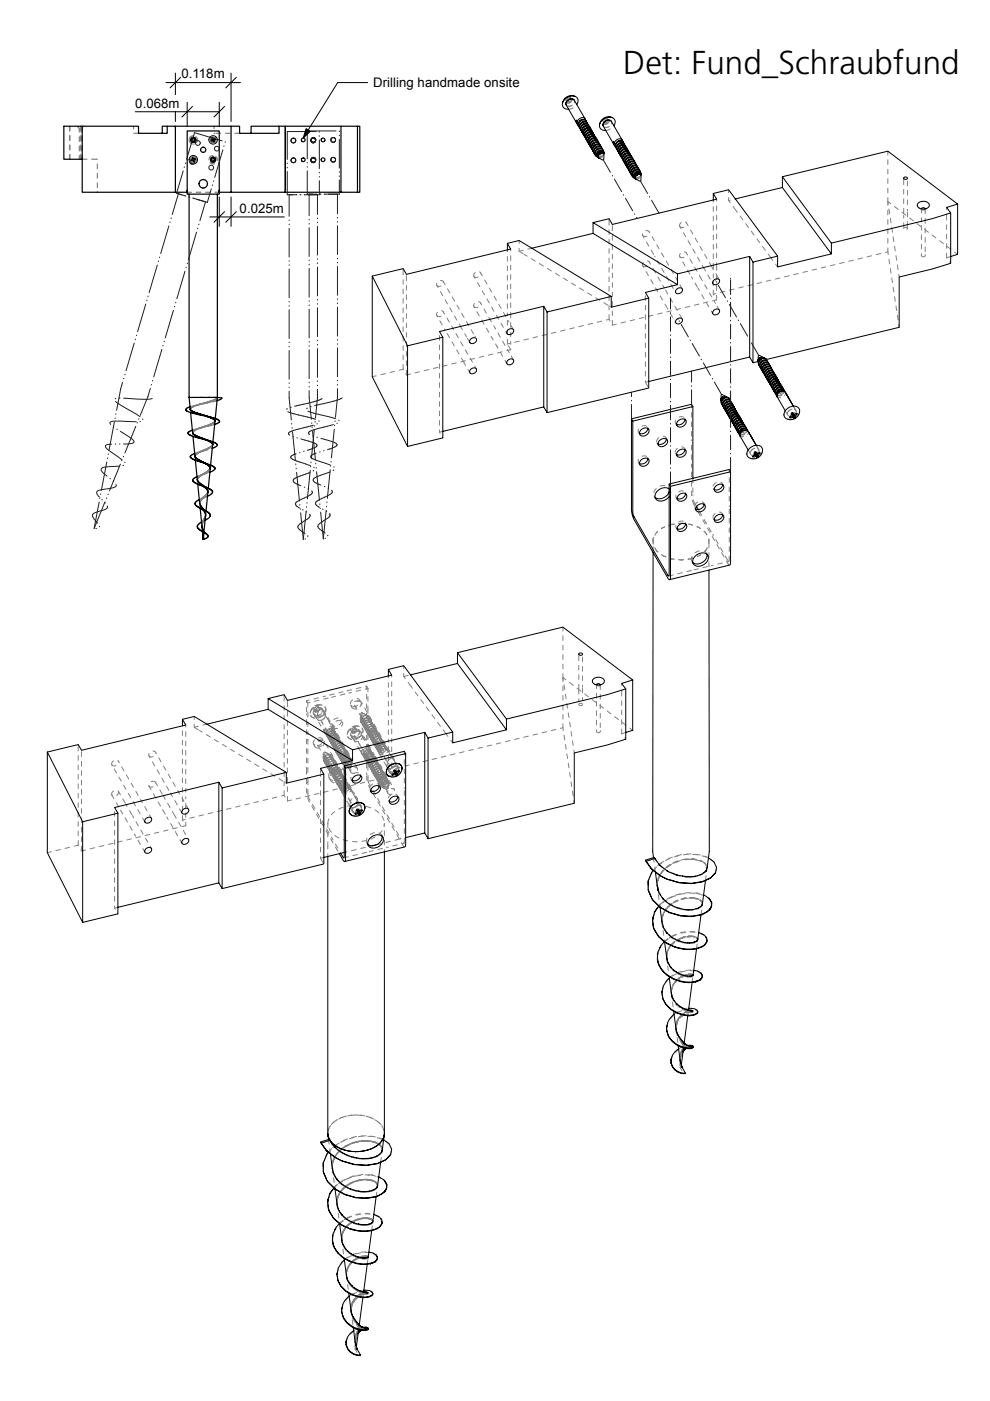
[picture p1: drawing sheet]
<svg xmlns="http://www.w3.org/2000/svg" width="210mm" height="297mm" viewBox="0 0 210 297" stroke-linecap="round" stroke-linejoin="round" font-family="sans-serif">
<defs><g id="words">
<text font-size="7" x="132.1" y="15.7">Det: Fund_Schraubfund</text>
<g font-size="2.8">
<text x="38.5" y="16.6">0.118m</text>
<text x="28.7" y="22.8">0.068m</text>
<text x="79.1" y="18.4">Drilling handmade onsite</text>
<text x="50.8" y="45.1">0.025m</text>
</g>
</g></defs>
<g fill="none" stroke="#808080" stroke-width=".21">
<path d="M40.3 30.2l.4 .3h.5M40.5 33.9h.1M40.5 29.7v.1M40.5 29.6v-.1v.3l.2 .3-.1-.1M40.5 29.6v-.2v.4l.2 .3-.1-.1M40.5 29.7l.2 .4h.5M40.5 29.6l.2 .5h.5M40.5 29.6v-.2v.4M40.5 33.9l.3 .4-.3-.3M40.5 33.9l.3 .4-.1-.1M40.5 33.8v.1M40.5 33.9l.1 .2"/>
<path d="M40.5 34l.1 .1M40.5 29.8l.1 .1M40.5 33.9l.3 .4h.5M40.5 29.6v.1M40.5 29.8l.3 .3h.4M40.5 29.8l.4 .3M40.5 33.8l.2 .4 .4 .1M40.5 33.9v.1M40.5 33.8h.1M40.5 29.6v.1zM40.5 29.6l.2 .5h.4M40.5 33.8l.1 .4 .5 .1"/>
<path d="M40.5 33.7l.1-.1v.5M40.5 34h.1M40.5 33.7v.2zM40.5 29.6l.1-.2v.5M40.5 33.9l.1 .3-.1-.2M40.5 29.8v-.2l.2 .5-.1-.2M40.5 33.7l.1-.1v.6M40.5 33.8v.2v-.1M40.5 33.7v.3zM40.5 29.6l.1 .4 .5 .1M40.5 29.5l.3-.3-.3 .4M40.5 29.8h.1"/>
<path d="M40.5 29.5l.1 .4M40.5 29.5a.49 .49 0 0 0 .5 .7M40.5 29.5l.2-.2-.2 .4 .1 .2M40.5 29.5v.2M40.5 33.7l.1 .5M40.5 29.5v.1M40.5 34l.4 .4 .4-.2M40.5 34l.5 .4 .3-.2M40.5 29.8l.3 .3 .5-.1M40.5 34.1h.1M40.5 33.7l.1 .5 .4 .2M40.5 29.5l.1-.2-.1 .3"/>
<path d="M40.5 29.5l.1 .4 .4 .3M40.5 33.7l.1 .4 .4 .3M40.5 34.1l.5 .3 .4-.2M40.5 29.9l.4 .2 .5-.1M40.5 29.4l.1-.1-.1 .3M40.5 34.1l.3 .2 .6-.1M40.5 29.4v.1M40.5 33.7v.1M40.5 29.4l.2-.1-.2 .3M40.5 33.6v.1M40.6 29.4l-.1 .2M40.6 34.1l-.1-.1 .3 .3"/>
<path d="M40.6 29.9l.4 .3-.2-.1M40.6 34.1l.1 .1M40.6 34.1h.1M40.6 34.1v.1M40.6 29.4l.1-.1-.2 .3M40.6 33.6l-.1 .2M40.6 29.9l.1 .1M40.6 29.9l.2 .2-.2-.2 .1 .1M40.6 33.6h-.1M40.6 29.9l-.1-.1 .2 .2M40.6 28.9a.89 .89 0 0 0-.5 .8 .89 .89 0 0 0 .6 .8M40.6 29.4l-.1 .2z"/>
<path d="M40.6 33.6l-.1 .1M40.6 29.9v.1M40.6 33.6l-.1 .2zM40.6 33.6l.1-.1-.2 .3v.3v-.1M40.6 33.6h.1M40.6 33.6l.4-.2 .4 .2M40.6 29.9l.2 .2M40.6 34.1l.1 .1zM40.6 29.4a.49 .49 0 0 1 .8 0M40.6 33.6l-.1 .5 .4 .2M40.6 29.4v.5l.3 .2M40.6 33.6l.5-.2 .3 .2"/>
<path d="M40.6 34.2l.3 .2 .5-.3-.3 .3-.5-.2M40.6 29.4a.49 .49 0 0 0 .3 .8M40.6 33.8h.1M40.6 30h.1M40.6 29.4l.4-.2 .4 .2M40.6 34.2l.5 .2M40.6 33.9v.1M40.6 33.5l-.1 .3M40.6 29.5h.3M40.6 29.3h.1M40.6 34.2h.1M40.6 29.4v.5"/>
<path d="M40.6 29.3l.5-.1 .3 .3M40.6 33.5v.1M40.6 34.2l.2 .1-.1-.1M40.6 29.3l.2-.1-.2 .2zM40.6 33.5h.1M40.6 29.3l-.1 .2M40.6 29.3v.1zM40.6 34.2v-.1l.2 .2M40.6 34.2l.1 .1M40.6 34.2l.2 .1zM40.6 34h.1M40.6 34v.1"/>
<path d="M40.6 33.5v.1zM40.6 29.3l.2-.1-.2 .2M40.7 29.3l.1-.1-.2 .2M40.7 34.2l.1 .1zM40.7 33.5h-.1M40.7 33.5h.1M40.7 29.7h.1M40.7 33.9v.1M40.7 33.9a.33 .33 0 0 0 .3 .3 .33 .33 0 0 0 .3-.3M40.7 29.6v.1M40.7 33.8l.3-.3 .3 .3M40.7 33.8l.3-.3 .3 .4"/>
<path d="M40.7 29.3l-.1 .1M40.7 29.7v.1M40.7 33.8v.2zM40.7 33.8v.1M40.7 33.9v.1v-.1M40.7 33.9h.1M40.7 29.3l.5-.1 .3 .3M40.7 29.3a.48 .48 0 0 0 .1 .8M40.7 33.9l.2 .3 .4-.1M40.7 29.8h.1M40.7 33.5l.1-.1zM40.7 29.3l-.1 .1 .2-.2z"/>
<path d="M40.7 34.2l.1 .1M40.7 29.3l-.1 .1zM40.7 33.5l-.1 .1M40.7 33.8a.33 .33 0 0 0 .2 .4 .33 .33 0 0 0 .4-.2M40.7 34l.2 .2 .3-.1M40.7 30l.1 .1M40.7 33.5l.5-.1 .3 .3M40.7 29.3l.1-.1zM40.7 29.3a.49 .49 0 0 1 .7 .1M40.7 34.2v.1M40.7 29.6h.1M40.7 30v.1"/>
<path d="M40.7 33.5l.1-.1-.2 .2M40.7 29.5v.2M40.7 30.1h.1M40.7 29.5v.4v-.1M40.7 34v.1a.41 .41 0 0 0 .4 .2 .41 .41 0 0 0 .3-.3M40.7 33.7v.2M40.7 29.8l.2 .2h-.1M40.7 33.7l.1-.1a.33 .33 0 0 1 .4 0 .33 .33 0 0 1 .1 .3M40.7 29.8v.1zM40.7 33.5l-.2 .2 .1-.1M40.7 34v.1M40.7 29.5h.1"/>
<path d="M40.7 33.5l-.2 .4 .3 .4M40.7 29.3l-.2 .5M40.7 33.5l-.2 .5 .3 .3M40.7 29.6v-.1v.3l.2 .2M40.7 33.7a.33 .33 0 0 0 .2 .5 .33 .33 0 0 0 .4-.2M40.7 29.3a.5 .5 0 0 1 .8 .2M40.7 34h.1M40.7 34l.2 .2-.2-.1M40.7 29.6v-.1v.2M40.7 33.7v.1M40.7 29.3l-.2 .5 .3 .3M40.7 33.5l.5-.1 .3 .4"/>
<path d="M40.7 29.5v.1M40.7 30.1h.5h-.4M40.7 30.1h.5h-.3M40.7 29.8v.1M40.7 34.3h.1M40.7 34.3h.5l-.2 .1M40.7 33.7h.1M40.7 30.1h.5l-.2 .1M40.7 29.3l-.2 .3M40.7 33.7a.33 .33 0 0 0 .1 .4 .33 .33 0 0 0 .4 0h.1M40.7 29.3h.1M40.7 29.5v.1z"/>
<path d="M40.7 29.9l.3 .1M40.7 29.9h.1M40.7 29.4v.1zM40.7 33.6v.3M40.7 29.4h.1M40.7 34.1l.1 .1M40.7 34.1h.1M40.7 29.5l.1-.1-.1 .1M40.7 29.4a.41 .41 0 0 1 .5-.1 .41 .41 0 0 1 .3 .4M40.7 33.6v.1M40.7 29.9h.1zM40.7 33.4l-.2 .3"/>
<path d="M40.7 29.2h.1M40.7 33.4l-.2 .4 .2-.3-.1 .1M40.7 34.1l.2 .1M40.7 29.4l.5-.1 .3 .4M40.8 29.2l-.3 .6M40.8 29.2l-.1 .1M40.8 29.4l-.1 .1M40.8 30.1h.1M40.8 29.2h.3l.3 .2M40.8 34.3h.1M40.8 34.1h.1M40.8 34.1h.4"/>
<path d="M40.8 29.2l-.3 .5M40.8 29.2a.49 .49 0 0 1 .7 .4M40.8 33.4l-.3 .5 .2 .3M40.8 29.9l.2 .1M40.8 29.4l-.1 .1a.33 .33 0 0 0 0 .4 .33 .33 0 0 0 .5 0M40.8 33.5h.1M40.8 29.9h.1M40.8 29.2l-.3 .4 .2 .5M40.8 33.6l-.1 .1M40.8 29.2h.1l-.2 .1M40.8 33.4l-.3 .3 .2 .5M40.8 29.4l-.1 .1z"/>
<path d="M40.8 33.6l-.1 .5 .5 .1M40.8 29.4l-.1 .2M40.8 33.4h.4l.3 .5M40.8 29.2a.5 .5 0 0 0-.1 .8M40.8 29.4l-.1 .3M40.8 33.4l.5 .1 .2 .4M40.8 33.4l-.1 .1M40.8 33.4l-.3 .4M40.8 29.2l.5 .1 .2 .4M40.8 33.6h-.1M40.8 29.2h.2l-.3 .1M40.8 33.4l-.3 .3 .1 .5"/>
<path d="M40.8 29.9v.1M40.8 33.4l-.2 .2 .1-.1M40.8 29.9h-.1l.4 .1M40.8 29.2h.4l.2 .2M40.8 34.3l.2 .1M40.8 34.3h.4M40.8 29.2h.2zM40.8 34.3l.2 .1zM40.8 29.2h.4M40.8 34.3l.1 .1M40.8 30.1l.2 .1M40.8 30l-.1-.1 .4 .1"/>
<path d="M40.8 30.1h-.1l.3 .1M40.8 30.1h-.1h.2M40.8 33.4h.4M40.8 30.1l.1 .1M40.8 33.4h.2h-.3M40.8 30.1h-.1h.5l-.2 .1M40.8 33.4h-.1M40.8 29.4h.1M40.8 34.1l.1 .1M40.8 29.4l.1-.1-.2 .2M40.8 33.6l.1-.1-.2 .3v.3M40.8 29.4l.1-.1-.1 .1"/>
<path d="M40.8 34.1h.4l-.1 .1M40.8 30.1l.2 .1zM40.8 29.9l.1 .1M40.8 33.6h.1M40.8 34.2h.1M40.8 33.4l.6 .1M40.8 33.6l.5 .1-.1 .4M40.8 34.3l.2 .1-.1-.1M40.8 29.2h.2l-.3 .1 .5-.1M40.8 33.4h.2zM40.8 30h.1M40.8 33.4h.2l-.4 .2"/>
<path d="M40.8 29.4a.33 .33 0 0 0-.1 .4 .33 .33 0 0 0 .4 .2M40.8 29.2l-.2 .2-.1 .4M40.9 29.4h-.1M40.9 33.4h.1l-.5 .3M40.9 29.2h.3zM40.9 33.4h.1l-.5 .3 .3-.3 .5 .1M40.9 34.2h.1M40.9 29.4l.4 .1-.1 .4M40.9 33.6l-.2 .4 .4 .2M40.9 34.3l.1 .1M40.9 30h.1M40.9 33.6h-.1"/>
<path d="M40.9 33.5l-.1 .1M40.9 33.4h.1h-.3l-.2 .3M40.9 29.2h-.1a.5 .5 0 0 0-.2 .8M40.9 33.4l.5 .1 .1 .5M40.9 30.2h.1M40.9 33.5l.3 .1M40.9 33.4l-.3 .2v.6M40.9 33.4l-.4 .4M40.9 33.4l.4 .1 .2 .5M40.9 29.6h.1M40.9 29.2a.5 .5 0 0 1 .6 .5v.1M40.9 33.4h.1"/>
<path d="M40.9 33.4h-.1M40.9 33.4l-.3 .2v.5M40.9 29.2l.4 .1 .2 .5M40.9 29.2l-.3 .2v.5M40.9 30.1h.1M40.9 34.3h.1M40.9 30.1h.2M40.9 34.3h.2M40.9 33.5l.4 .2M40.9 34.4h.1M40.9 29.2h-.1M40.9 29.3l-.2 .4"/>
<path d="M40.9 33.4l.5 .2M40.9 29.3h.1M40.9 29.3l-.2 .2M40.9 29.3l.4 .2M40.9 29.3l.3 .1-.2-.1M40.9 29.3v.1M40.9 29.3l-.1 .1M40.9 29.3h.1l-.1 .1M40.9 29.3a.33 .33 0 0 0-.2 .4 .33 .33 0 0 0 .3 .3M40.9 29.2h.2h-.3M40.9 33.5a.33 .33 0 0 1 .4 .3 .33 .33 0 0 1-.2 .4M40.9 33.5h.1"/>
<path d="M40.9 33.5l-.2 .3 .1-.2M40.9 30h.2M40.9 29.3l.5 .2-.1 .4M40.9 29.8h.1M40.9 29.3l-.2 .2v.3M41 29.3l.3 .3-.2 .4M41 29.3l-.3 .1v.3M41 33.5l-.2 .1M41 29.7l-.4-.1a.25 .25 0 0 1 .2 .1 .25 .25 0 0 1 0 .3M41 33.5l-.3 .2v-.1v.5M41 29.2h.1h-.3M41 29.3l.2 .1"/>
<path d="M41 33.5l-.3 .2v.3v-.3M41 29.3l.2 .2M41 33.4l.3 .1 .2 .3M41 29.3l-.1 .1M41 30.1h-.1M41 29.2h-.2M41 29.3h.1M41 33.5h.1M41 33.4l.4 .1 .1 .5M41 33.4h.2zM41 33.5l-.3 .2v.2v-.1M41 34.4h-.1"/>
<path d="M41 29.2l.3 .1-.2-.1M41 29.2h.3h-.2M41 29.2h.1M41 34.4h.1M41 29.2h.2M41 29.2h.2zM41 33.4l.4 .2M41 29.2h.2h-.4M41 33.4h.2M41 33.4h-.2M41 33.4h-.1M41 33.4h.2h-.4"/>
<path d="M41 33.5h-.1M41 33.4l-.4 .2-.1 .3v-.1M41 29.3l.1 .1M41 30h.1zM41 30.2l.3-.2zM41 33.4l.3 .1zM41 29.7l-.1 .4M41 29.2l.4 .2v.5M41 33.4l.4 .2v.5M41 33.5l-.3 .2M41 29.2l-.4 .2-.1 .5M41 33.4h.1"/>
<path d="M41 33.4l-.4 .1-.1 .4v-.2M41 33.4a.5 .5 0 0 0-.5 .6M41 33.5l-.2 .1-.1 .3v-.1M41 33.5l.3 .3-.3 .4M41 29.3a.33 .33 0 0 0-.3 .3 .33 .33 0 0 0 .2 .4M41 29.2l.3 .1-.3-.1-.3 .1M41 33.5l.3 .2-.3-.2-.3 .1M41 29.2l-.4 .1-.1 .5M41 33.5l-.3 .3 .2 .4M41 33.4l.5 .3M41 34.2h.1M41 29.3l.3 .4-.3 .3"/>
<path d="M41 29.3h-.1M41 34.2h-.1M41 33.5l.1 .1M41 30h.1M41 33.4l-.3 .1 .6-.1M41 33.5l.2 .1M41 30h-.1M41.1 29.2h.1M41.1 33.5l-.3 .1-.1 .2M41.1 33.5l-.4 .3 .1 .4M41.1 34.3h.1M41.1 30h-.1"/>
<path d="M41.1 33.5h.1M41.1 33.5l.2 .4-.3 .3M41.1 29.3l-.1 .3-.4-.1v.1M41.1 30.2h-.1M41.1 34.4h.1M41.1 29.3l-.4 .2 .1 .4M41.1 34.4h-.1M41.1 29.3l.1 .1M41.1 33.5l-.4 .2 .1 .4M41.1 29.7h.1M41.1 29.3v.1M41.1 34.2h.1"/>
<path d="M41.1 29.3l.1 .2M41.1 34.2h-.2M41.1 29.3l.1 .2v-.1M41.1 33.5l.1 .1M41.1 34.2h-.1M41.1 33.6l.2 .2-.1 .3M41.1 29.4h.1M41.1 33.6h.1M41.1 29.4a.33 .33 0 0 0-.4 .1 .33 .33 0 0 0 .1 .5M41.1 34.3h.2zM41.1 30l.1-.1zM41.1 33.4h.1"/>
<path d="M41.1 30.1h.1M41.1 33.4l-.4 .1-.2 .4M41.1 28.8h-.4l-.4 .4M41.1 29.2h-.1a.48 .48 0 0 0-.5 .5M41.1 33.6l-.4 .1 .1 .4M41.1 29.4l.2 .3M41.1 29.4l.2 .2M41.1 29.2l.4 .4-.1 .4M41.1 29.6l.3 .1-.4-.1M41.1 33.4l.3 .3-.1 .5M41.1 34.3l-.1 .1M41.1 29.2l.4 .3-.2 .5"/>
<path d="M41.1 30h.1M41.1 33.4h-.1l.5 .3M41.2 34.3l-.2 .1M41.2 30.1l-.2 .1M41.2 33.4l.1 .1M41.2 34.1l-.1 .1M41.2 29.4l.1 .3M41.2 29.4h-.4M41.2 29.4h.1M41.2 29.4l.1 .1M41.2 34.1l-.3 .1M41.2 34.2h-.1"/>
<path d="M41.2 33.6h.1M41.2 29.9l-.2 .1M41.2 29.9l-.1 .1M41.2 34.2h-.2M41.2 29.2h.1M41.2 29.2l.2 .1 .1 .4M41.2 34.3h.1h-.2M41.2 29.2l.2 .2-.1-.2M41.2 34.3h-.4M41.2 33.4l.1 .1-.1-.1M41.2 29.2l.2 .2 .1 .3-.1-.3M41.2 34.3h.1"/>
<path d="M41.2 29.2l.1 .1M41.2 29.2l.1 .1-.1-.1M41.2 33.4l.3 .4M41.2 30.1l-.1 .1M41.2 33.4l.2 .1M41.2 30.1l-.3 .1h.1M41.2 30.1h-.3l.1 .1M41.2 34.3l.1-.1-.1 .1M41.2 33.5l.2 .4-.3 .3M41.2 34.2h.1M41.2 29.2a.5 .5 0 0 0-.7 .5M41.2 33.6a.33 .33 0 0 1 .1 .4 .33 .33 0 0 1-.5 .2"/>
<path d="M41.2 29.9h.1M41.2 29.4l.1 .1-.1-.1M41.2 29.2l.3 .5-.2 .3M41.2 29.2l.3 .4-.2 .4M41.2 33.6a.33 .33 0 0 1 .1 .5 .33 .33 0 0 1-.5 0M41.2 29.3l-.1 .3h-.1M41.2 33.6l.1 .1-.3-.2-.3 .1M41.2 34.1h-.4M41.2 29.4l.1 .1h-.1M41.2 33.6v.1M41.2 29.2l.2 .3M41.2 29.2h-.4l-.3 .4"/>
<path d="M41.2 29.4v.1M41.2 29.9l-.3 .1M41.2 34.1h.1M41.2 33.6v.5M41.2 33.4l.1 .1zM41.2 34.1l-.3 .1-.2-.1 .1 .1M41.2 30.1h-.1M41.2 29.5h.1M41.2 29.4l.1 .4M41.2 33.7h.1M41.2 33.7l.1 .3-.2 .2M41.2 33.6l.1 .1"/>
<path d="M41.2 29.2l.3 .5-.2 .4h-.5l-.3-.4M41.2 33.4l.3 .4-.2 .5M41.3 34.3h-.1M41.3 33.4h-.6l-.2 .4M41.3 29.2l.2 .5-.2 .4M41.3 29.3l-.5-.1-.3 .3M41.3 34.3l-.2 .1M41.3 29.2h.1M41.3 34.3l-.3 .1M41.3 29.2a.49 .49 0 0 0-.8 .4M41.3 34.1l-.1 .1M41.3 34.2h.1"/>
<path d="M41.3 29.8l-.1 .1M41.3 29.5v.2M41.3 29.5h.1M41.3 33.5h.1M41.3 30.1h-.1M41.3 33.7v.1M41.3 29.8h.1M41.3 34l-.1 .1M41.3 29.5v.1M41.3 33.7l-.1 .4h-.5M41.3 29.3l.2 .4-.3 .4M41.3 29.8l-.1 .1z"/>
<path d="M41.3 30.1h.1M41.3 34.1h.1M41.3 29.3a.49 .49 0 0 0-.8 .2M41.3 34h.1M41.3 33.8h.1M41.3 33.8v.1M41.3 33.8v.2M41.3 34v.1M41.3 33.5l.2 .4-.3 .4M41.3 29.8l-.3 .2M41.3 33.7h.1M41.3 33.7v.2"/>
<path d="M41.3 34.2l-.1 .1M41.3 29.3h.1M41.3 33.5l.2 .4M41.3 29.3l.1 .1M41.3 29.3l.2 .2-.1-.1M41.3 34.2v.1M41.3 30l-.1 .1M41.3 29.3l.1 .1-.1-.1M41.3 29.3l.1 .1zM41.3 30l.1-.1-.4 .3M41.3 33.5l.2 .2-.1 .4M41.3 30l.1-.1-.2 .2h-.5"/>
<path d="M41.3 33.8l-.2 .4-.4-.2M41.3 34.2l.1-.1-.5 .3M41.3 33.5l.1 .1M41.3 29.6v.1M41.3 33.9l-.1 .2M41.3 29.6v.1a.33 .33 0 0 1-.5 .2M41.3 33.9v.1M41.3 29.7v.1M41.3 29.7h.1M41.3 33.9h.1M41.3 30l-.5 .1M41.3 29.7l-.3 .3"/>
<path d="M41.3 29.7v.1zM41.3 33.8l-.1 .3-.3 .1M41.3 33.8l-.2 .4-.4-.3M41.3 30l-.1 .1 .1-.1M41.3 34.2l-.5 .1 .1 .1M41.3 34.2l.1-.1-.1 .1M41.3 29.3l.2 .2M41.3 33.5l.1 .6M41.4 29.3v.1M41.4 33.5l.1 .4-.4 .4M41.4 33.5v.1M41.4 29.3a.5 .5 0 0 0-.9 .2"/>
<path d="M41.4 33.5l.1 .5-.4 .3M41.4 29.3l.1 .4-.4 .4M41.4 29.9l-.4-.2-.1 .4-.1-.1M41.4 33.5l-.5-.1-.4 .3M41.4 34.2h-.1M41.4 29.5v.1M41.4 33.9v.1M41.4 34.2l-.2 .1 .1-.1M41.4 34.2l-.4 .2M41.4 29.4l.1 .5-.4 .2M41.4 29.9l-.1 .1M41.4 29.9h.1"/>
<path d="M41.4 34.1l-.4 .3-.4-.3M41.4 34.1l-.1 .1M41.4 34.1l-.3 .3-.5-.3M41.4 29.7v.2M41.4 29.4l.1 .1M41.4 34.1v.1M41.4 29.4l.1 .3v-.2M41.4 29.9v.1M41.4 33.6v.1M41.4 29.4l.1 .2M41.4 29.4l.1 .3v-.1M41.4 29.9l-.4 .3"/>
<path d="M41.4 29.9l-.4 .3-.4-.2M41.4 33.6l.1 .2zM41.4 29.4v.5l-.4 .3M41.4 34.1l-.1 .1 .2-.3-.2 .3M41.4 29.4h.1M41.4 33.6h.1M41.4 33.6l.1 .2M41.4 34.1l-.1 .1zM41.4 29.4l.1 .2zM41.4 33.6l.1 .3-.1-.3 .1 .2M41.4 29.9l-.5 .3M41.4 29.4l.1 .4-.5 .4"/>
<path d="M41.4 33.6v.5l-.4 .3M41.4 33.6l.1 .3M41.4 34.1h.1M41.4 33.6v.6l-.4 .2M41.4 34.1l-.4 .3M41.4 34.1l-.3 .2h-.3l.2 .1M41.4 29.9l.1-.2-.3 .4M41.4 29.5h.1M41.5 33.7v.1M41.5 29.8h.1M41.5 34l-.1 .1M41.5 29.5l-.1 .4"/>
<path d="M41.5 34l-.5 .4M41.5 34l-.5 .4 .1-.1M41.5 29.8l-.3 .3-.5-.1M41.5 29.5h.1M41.5 34h.1M41.5 29.5l-.1 .5-.5 .2M41.5 34l-.3 .3-.5-.1M41.5 33.7v.2a.5 .5 0 0 1-.6 .5M41.5 29.8l-.3 .3h-.5M41.5 34l-.3 .3h-.5M41.5 33.7l-.2 .5-.4 .1M41.5 29.6v.1"/>
<path d="M41.5 29.5l-.2 .5-.4 .1M41.5 34v-.2v.2M41.5 29.7l-.2 .3M41.5 29.7v.2M41.5 29.7v.1M41.5 33.8l-.1 .4-.2 .1M41.5 33.8h.1M41.5 29.6l-.2 .5h-.4M41.5 29.7l-.2 .3 .1-.1M41.5 33.9l-.1 .3M41.5 33.8v.1M41.5 29.8l-.3 .3h-.4l.2 .1"/>
<path d="M41.5 29.6l-.1 .3 .1-.2M41.5 29.7l-.1 .2M41.5 29.6l-.1 .3M41.5 29.8l-.1 .1M41.5 29.6l-.2 .4-.5 .1M41.5 33.8v-.1l-.2 .5 .1-.1M41.5 29.7l-.2 .3-.5 .1M41.5 33.9v-.1v.2M41.5 33.9a.49 .49 0 0 1-.7 .4M41.5 33.8v.2M41.5 33.9a.5 .5 0 0 1-.7 .4M41.5 29.7l-.3 .4h-.4"/>
<path d="M41.5 29.7h.1M41.5 33.8v.2zM41.5 33.8l-.2 .5zM41.5 33.9l-.3 .4M41.5 33.9h.1M41.5 33.9l-.1 .2M41.5 28.9l.3 .4 .1 .5M41.8 29.4v.6l-.2 .3M44.5 34.4l.4 .3h.5h-.4l-.4-.2M44.7 29.7h.1M44.7 33.9v.1M44.7 33.8v.2"/>
<path d="M44.7 33.8v-.1v.3l.2 .3-.1-.1M44.7 33.8v.2zM44.7 33.8v-.2v.4l.2 .3-.1-.1M44.7 33.9a.49 .49 0 0 0 .7 .4M44.7 33.8l.2 .5h.5M44.7 29.7l.3 .4h.4M44.7 33.8v-.2v.4M44.7 29.7l.3 .4h.5M44.7 33.8v.1a.5 .5 0 0 0 .6 .4M44.7 29.6v.2zM44.7 29.6h.1M44.7 29.7l.3 .4-.1-.1"/>
<path d="M44.7 29.6v.1M44.7 29.7l.1 .2M44.7 29.8l.1 .1M44.7 34l.1 .1M44.7 33.9l.3 .4h.5M44.7 33.8v.1M44.7 34l.1 .1-.1-.3 .1 .4M44.7 29.7v.1M44.7 34l.2 .3-.1-.2M44.7 29.6l.1 .4 .5 .1M44.7 29.6l.2 .4 .4 .1M44.7 29.5l.1-.1v.5"/>
<path d="M44.7 33.8h.1M44.7 29.5v.2zM44.7 34v-.2v.2M44.7 33.8l.1-.2v.5M44.7 29.7l.1 .3-.1-.2M44.7 34l.3 .3h.4M44.7 29.5l.1-.1v.6M44.7 29.6v.2v-.1M44.7 29.5l.2-.2-.2 .4M44.7 33.7l.1 .4M44.7 29.8h.1M44.7 29.8l.3 .3 .3 .1"/>
<path d="M44.7 29.5l.5-.3h-.3l-.2 .3M44.7 33.7h.1M44.7 33.7l.3-.3-.3 .4M44.7 34h.1M44.7 29.8l.4 .4 .4-.2M44.7 33.7l.2-.2-.2 .4 .1 .2M44.7 33.7l.1 .5 .4 .2M44.7 34v.1M44.7 29.5l.2 .6M44.7 33.7v.1M44.7 33.7l.2-.2-.2 .3 .1 .3M44.7 34l.5 .4 .3-.2"/>
<path d="M44.7 29.8l.5 .4 .3-.2M44.7 29.9h.1M44.7 29.5v.1M44.7 29.5l.1 .4 .4 .3M44.7 34.1l.4 .3 .5-.2M44.7 33.7l.1-.2-.1 .3M44.7 34.1l.4 .2 .5-.1M44.7 33.6v.1M44.7 34.1l.3 .2 .6-.1M44.7 34.1h.1M44.7 29.5h.1M44.7 33.6l.2-.1-.2 .3"/>
<path d="M44.7 29.4v.1M44.7 29.4v.5l.5 .3M44.8 33.6l-.1 .2M44.7 29.4h.1M44.8 29.9l-.1-.1 .3 .3M44.8 34.1l.4 .3-.2-.1M44.8 29.9l.1 .1M44.8 33.6l-.1 .2zM44.8 29.9h.1M44.8 33.6l-.1 .1M44.8 29.4l-.1 .2M44.8 34.1l.1 .1"/>
<path d="M44.8 34.1l.2 .2-.2-.2 .1 .1M44.8 34.1l-.1-.1 .2 .2M44.8 33.1l-.4 .4-.1 .4M44.8 29.9v.1M44.8 29.4l-.1 .1M44.8 34.1v.1M44.8 29.4l-.1 .2zM44.8 29.4l.1-.1-.2 .3v.3v-.1M44.8 33.6h.1M44.8 29.4h.1M44.8 29.9l.4 .3 .4-.3-.1 .1M44.8 33.6l-.1 .5 .4 .3"/>
<path d="M44.8 29.9l.1 .1zM44.8 33.6l.5-.2 .3 .2M44.8 33.6v.5l.3 .2M44.8 29.7h.1M44.8 29.4l-.1 .5 .4 .2M44.8 29.4l.4-.2 .4 .2M44.8 34.2h.1M44.8 29.3l-.1 .3M44.8 33.7h.3M44.8 33.5h.1M44.8 30h.1M44.8 33.5v.1"/>
<path d="M44.8 29.3l-.1 .4 .4 .4M44.8 29.3l.5-.1 .3 .3M44.8 30l.2 .1-.1-.1M44.8 33.5l.2-.1-.2 .2M44.8 29.8v.1M44.8 29.3v.1zM44.9 33.5l.1-.1-.2 .2M44.9 30l.1 .1zM44.9 29.5h.1M44.9 34.2h.1M44.9 29.7v.1M44.9 33.9h.1"/>
<path d="M44.9 29.7v.2M44.9 33.8v.1M44.9 29.6l.3-.3 .3 .3M44.9 29.6l.3-.3 .3 .4M44.9 33.8l.2 .4M44.9 33.9v.1M44.9 29.6v.2zM44.9 33.8l.1 .3 .3 .1M44.9 29.6v.1M44.9 33.8l.2 .4 .3-.1M44.9 29.7v.1v-.1M44.9 29.7h.1"/>
<path d="M44.9 29.7l.2 .3 .3-.1-.2 .1M44.9 33.5l-.1 .1M44.9 33.5l.5-.1 .3 .3M44.9 33.5l-.2 .5 .3 .3M44.9 29.6l.2 .4 .4-.2M44.9 34h.1M44.9 29.3l.1-.1zM44.9 30l.1 .1M44.9 33.5l.4-.1 .4 .3M44.9 33.5l-.1 .1zM44.9 30l.1 .1-.1-.1M44.9 30v.1"/>
<path d="M44.9 29.3l-.1 .1M44.9 29.4v.1M44.9 34.2l.1 .1M44.9 30l-.1-.1 .2 .2M44.9 29.3l.5-.1 .3 .3M44.9 33.5l.1-.1-.1 .1M44.9 33.5l.4-.1 .3 .2M44.9 34.2v.1M44.9 29.3l-.2 .4 .1 .3M44.9 33.7v.2M44.9 34.3h.1M44.9 29.8v.1"/>
<path d="M44.9 33.7v.4M44.9 34l.1 .2-.1-.1M44.9 29.5v.2M44.9 29.5l.3-.2 .3 .4M44.9 34l.2 .2h-.1M44.9 33.7h.1M44.9 33.5h.1M44.9 33.5l-.2 .5M44.9 33.5l.1-.1zM44.9 29.3l-.2 .5 .3 .3M44.9 33.8v-.1v.2M44.9 33.8h.1"/>
<path d="M44.9 29.8h.1M44.9 29.8l.2 .2-.2-.1M44.9 29.8l.3 .2M44.9 29.5v.1M44.9 33.7v.1M44.9 29.3l.5-.1 .3 .4M44.9 34.3h.5l-.2 .1M44.9 29.3h.1M44.9 30.1h.1M44.9 29.5l.4-.1 .2 .4M44.9 29.5l.1-.1-.1 .3 .3 .3M44.9 29.8l.2 .2 .3-.1"/>
<path d="M44.9 34v.1M44.9 30.1h.5l-.2 .1M44.9 29.8v-.1l.2 .3 .3-.1M44.9 29.3l-.2 .4 .2 .4M44.9 29.5l.3-.2h-.1l.4 .3M44.9 34.1l.3 .1M44.9 29.9v-.2l.2 .3 .3-.1M44.9 29.9h.1M44.9 34.1h.1M44.9 29.5a.33 .33 0 0 1 .5-.1 .33 .33 0 0 1 .1 .4M44.9 34.1l.1 .1zM44.9 29.4v.3"/>
<path d="M44.9 29.4h.1M44.9 29.9l.1 .1M44.9 33.6h.1M44.9 29.2l-.2 .5 .2 .4M44.9 33.7l.1-.1-.1 .1M44.9 33.6v.1M44.9 33.6h.1l-.1 .4M44.9 29.4h.5l.1 .4M44.9 29.2l-.2 .4 .2 .5M44.9 33.4h.1M44.9 29.9l.3 .1M44.9 29.2l-.2 .4 .2-.3-.1 .1"/>
<path d="M44.9 33.6l.5-.1 .3 .4M45 33.4l-.3 .6M45 33.4l-.1 .1M45 33.6l-.1 .1M45 29.9h.1M45 33.4h.3l.3 .2M45 30.1h.1M45 33.4h.5l.2 .4M45 29.3h.1M45 33.4h.4l.3 .5M45 33.6l-.1 .3M45 33.6a.33 .33 0 0 0-.1 .5 .33 .33 0 0 0 .5 0"/>
<path d="M45 29.4l-.1 .4M45 33.4h.1l-.2 .1M45 34.1h.1M45 33.4l-.3 .4 .2 .5M45 33.4l-.2 .1M45 29.4l-.1 .1M45 29.3l-.1 .1M45 34.1l.1 .1zM45 33.6h.1M45 29.2l-.1 .1M45 29.2h.1M45 29.4h.3l.2 .3"/>
<path d="M45 29.2l.5 .1 .2 .4M45 29.2l-.3 .4M45 29.2l-.3 .3 .2 .5M45 29.4h-.1M45 33.4h.2l-.3 .1M45 34.1v.1M45 34.1l.1 .1M45 29.2l-.2 .2 .1-.1M45 29.2l-.3 .4 .1 .4M45 29.4h.4v.5M45 33.4l.5 .1 .2 .4M45 30.1l.2 .1"/>
<path d="M45 30.1h.4l-.2 .1M45 33.4h.2zM45 30.1l.1 .1M45 34.3l.2 .1M45 34.3h-.1l.3 .1M45 29.2h.4l.3 .5M45 29.2l-.2 .2M45 29.2h-.1M45 34.2h.4h-.2M45 29.9l-.1-.1 .2 .2M45 29.9l.1 .1M45 33.6l.1-.1-.2 .2v.3"/>
<path d="M45 33.6l.1-.1-.1 .1M45 33.6l-.1 .2M45 33.6l.1-.1-.2 .2M45 29.9h.4l-.3 .1M45 29.2h.2l-.3 .1M45 29.4h.1M45 30h.1M45 29.2l-.3 .3 .1 .5M45 29.2l.6 .1M45 30.1l.2 .1zM45 33.4h.2l-.3 .1 .5-.1M45 33.6l.2-.1-.3 .1v.3"/>
<path d="M45 34.2h.1M45 29.2h.2l-.4 .2M45 33.6a.33 .33 0 0 0-.1 .4 .33 .33 0 0 0 .4 .2M45 33.4h.1M45.1 33.4a.51 .51 0 0 0-.3 .7l-.1-.1M45.1 33.6h-.1M45.1 30h.1M45.1 33.6h.3M45.1 30.1l.1 .1M45.1 33.4h.3zM45.1 29.2l.5 .1 .1 .4M45.1 29.2h.1l-.5 .3"/>
<path d="M45.1 34.2h.1M45.1 29.4h-.1M45.1 33.5l-.2 .2M45.1 29.3l-.1 .1M45.1 29.2l.4 .1 .2 .5M45.1 33.4l-.4 .3 .1 .5M45.1 34.4h.1M45.1 33.4l.4 .1 .2 .5M45.1 34.2h.1zM45.1 29.2l-.4 .4M45.1 33.8h.1M45.1 29.2l-.2 .1"/>
<path d="M45.1 29.2l-.3 .2v.5M45.1 30.2h.1M45.1 33.4h.1M45.1 29.2l.5 .1 .1 .5M45.1 29.3h.1M45.1 29.3l.4 .2v.3M45.1 33.4h-.1M45.1 29.2l.5 .2M45.1 33.5h.1M45.1 33.5l-.1 .1M45.1 33.5l.3 .1M45.1 33.5l.4 .2"/>
<path d="M45.1 33.5v.1M45.1 33.5h.1l-.1 .1M45.1 33.5a.33 .33 0 0 0-.2 .4 .33 .33 0 0 0 .3 .3M45.1 33.4h.2h-.3M45.1 29.3l-.2 .3 .1-.2M45.1 34.2h.2M45.1 29.3v.1M45.1 34h.1M45.1 29.2l-.4 .3 .1 .4 .4 .3 .4-.3M45.1 33.4l-.3 .2-.1 .3v-.1M45.1 29.2h-.1M45.1 29.3l-.2 .4 .3 .3"/>
<path d="M45.2 33.5l-.3 .1v.3M45.2 33l-.6 .2-.2 .3M45.2 29.3l-.2 .1M45.2 33.9l-.4-.1a.21 .21 0 0 1 .2 .1 .21 .21 0 0 1-.1 .3M45.2 33.4h.1h-.3M45.2 34.4h.1M45.2 33.5l.2 .1M45.2 33.4h-.1M45.2 30.2h.1M45.2 33.4h.1M45.2 33.5l.2 .1-.2-.1M45.2 33.4h-.2"/>
<path d="M45.2 33.5l.4 .2-.1 .4M45.2 34.3h-.1M45.2 33.5h.1M45.2 33.4l-.4 .2-.1 .3M45.2 29.3h.1M45.2 33.5l-.2 .1M45.2 29.2h-.2h.2M45.2 29.2h.2h-.2M45.2 29.3h-.1M45.2 29.3l-.3 .2v.2v-.1M45.2 33.4l.3 .1-.2-.1M45.2 30.2h-.1"/>
<path d="M45.2 33.4h.3h-.2M45.2 33.4h.2M45.2 29.2l.4 .2M45.2 33.5h-.1M45.2 33.4h.2h-.2M45.2 29.2h.1h-.2M45.2 29.2h-.2M45.2 29.2h.2zM45.2 29.2h-.1M45.2 29.2h.2h-.4M45.2 29.2h.2M45.2 29.2l-.4 .2-.1 .3v-.1"/>
<path d="M45.2 33.5l.3 .2M45.2 29.2l.3 .1zM45.2 34.4l.3-.2zM45.2 33.4l.3 .1-.3-.1-.3 .1M45.2 33.4l.4 .2v.5M45.2 29.2l.4 .1v.6M45.2 33.4l-.3 .1 .5-.1M45.2 33.4l-.5 .2v.4M45.2 29.2h.1M45.2 29.2l-.4 .1-.1 .4v-.2M45.2 29.3l-.2 .1-.1 .3v-.1M45.2 33.5a.33 .33 0 0 0-.3 .3 .33 .33 0 0 0 .2 .4"/>
<path d="M45.2 29.2l.4 .2v.5M45.2 33.4h.1a.5 .5 0 0 1 .3 .7M45.2 29.2a.5 .5 0 0 0-.5 .6M45.2 29.2l.5 .4-.5-.4h.1M45.2 33.5l.1 .1M45.2 30h.1M45.2 33.5l.2 .2-.1-.2M45.2 33.5l.2 .1zM45.2 30h-.1M45.2 29.3l.1 .1M45.2 34.2h.1M45.2 29.2l-.3 .1 .6-.1"/>
<path d="M45.2 29.3l.2 .1M45.3 33.4h.1l-.6 .1M45.3 29.3l-.3 .1-.1 .2M45.3 33.5l-.4 .1M45.3 29.2h.1M45.3 29.2l-.5 .2-.1 .4M45.3 29.2l.4 .3-.1 .4M45.3 34.2h-.1M45.3 29.3h.1M45.3 33.5l-.1 .3-.5-.1 .2-.2-.1 .1M45.3 29.2h-.3M45.3 30.2h.1"/>
<path d="M45.3 30.2h-.1M45.3 33.4h.1M45.3 33.5l.1 .2v-.1M45.3 33.9h.1M45.3 30h.1M45.3 33.5v.1M45.3 33.5l.1 .2M45.3 33.5l.1 .1M45.3 29.3l.1 .1M45.3 33.6h.1M45.3 33.6a.33 .33 0 0 0-.4 .1 .33 .33 0 0 0 .1 .5M45.3 34.3l-.1 .1"/>
<path d="M45.3 33.4l-.4 .1-.2 .5M45.3 33.6l.2 .3M45.3 33.4l-.5 .1-.1 .4M45.3 33.4l.4 .4-.1 .4M45.3 33.8l.3 .1h-.4l-.1 .4M45.3 29.4a.33 .33 0 0 0-.4 .1 .33 .33 0 0 0 .1 .4M45.3 30.1l-.1 .1M45.3 34.2h.1M45.4 34.3l-.2 .1M45.4 29.2l.1 .1zM45.4 29.2l-.5 .1-.2 .4M45.4 33.6h.1"/>
<path d="M45.4 29.9l-.1 .1M45.4 29.9l-.2 .1M45.4 33.6l.1 .1h-.1M45.4 33.6l.1 .1M45.4 30h-.1M45.4 29.4h.1M45.4 34.1l-.1 .1M45.4 34.1l-.2 .1M45.4 34.1h.1M45.4 29.4l.1 .1-.3-.2-.3 .2M45.4 30h-.2M45.4 33.4h.1"/>
<path d="M45.4 34.2h-.1M45.4 30.1h.1h-.2M45.4 33.4l.2 .2-.1-.2M45.4 30.1h-.4M45.4 33.4l.2 .2-.1-.1M45.4 34.2h.1M45.4 33.4l.2 .2 .1 .3-.1-.3M45.4 33.4l.1 .1M45.4 33.4l.1 .1zM45.4 30.1l.1-.1zM45.4 30.1l-.2 .1M45.4 29.2l.3 .4"/>
<path d="M45.4 29.2l.1 .1M45.4 34.3l-.1 .1M45.4 29.2l.2 .1M45.4 34.3h-.3l.1 .1M45.4 34.3h-.1M45.4 29.2l.2 .2M45.4 29.2h.1M45.4 33.6l.1 .3M45.4 33.4h-.5l-.2 .5M45.4 29.4l.1 .1a.33 .33 0 0 0-.3-.2 .33 .33 0 0 0-.3 .3M45.4 29.3l.2 .4-.3 .3M45.4 29.2l.3 .4-.2 .4"/>
<path d="M45.4 33.6l.1 .1-.1-.1M45.4 30.1h.1M45.4 33.4l.3 .5-.2 .3M45.4 34.3l.1-.1zM45.4 33.5l-.1 .3h-.1M45.4 33.6v.1M45.4 29.4v.1M45.4 29.9h.1M45.4 34.1l-.3 .1M45.4 33.4l.2 .3M45.4 33.4l.3 .4-.2 .5M45.4 29.4a.33 .33 0 0 0-.4 0 .33 .33 0 0 0-.1 .5"/>
<path d="M45.4 34.3h.1M45.4 29.4l.1 .1a.33 .33 0 0 0-.4-.2 .33 .33 0 0 0-.2 .3M45.4 33.7l.1 .2-.1 .2M45.4 33.6l.1 .4M45.4 29.5h.1M45.4 29.5l.1 .4-.4 .1M45.4 29.5l.1 .2M45.4 29.9v.1M45.4 29.4l.1 .1M45.4 33.4l.3 .5-.2 .4M45.4 29.5a.33 .33 0 0 1 0 .4 .33 .33 0 0 1-.4 0M45.5 30.1h-.1"/>
<path d="M45.5 29.5a.33 .33 0 0 0-.4-.2 .33 .33 0 0 0-.2 .4M45.5 30.1l-.2 .1M45.5 30.1l-.3 .1M45.5 33.4h.1M45.5 29.3l.2 .3-.3 .5M45.5 29.5l-.5-.1-.1 .4M45.5 34l-.1 .1M45.5 33.7v.2M45.5 33.7v.3v-.3M45.5 29.3h.1M45.5 33.5l-.5-.1-.3 .4M45.5 29.5a.33 .33 0 0 0-.5-.1 .33 .33 0 0 0-.1 .4"/>
<path d="M45.5 33.7h.1M45.5 29.5v.1M45.5 34h.1M45.5 29.8l-.1 .1M45.5 33.7v.1M45.5 29.8l-.1 .1zM45.5 29.3l.2 .4-.3 .4M45.5 33.5l.2 .4-.3 .4M45.5 29.3l-.1-.1a.5 .5 0 0 0-.7 .4M45.5 34.3h-.1M45.5 29.5a.33 .33 0 0 1-.1 .5 .33 .33 0 0 1-.5-.2M45.5 34l-.1 .1z"/>
<path d="M45.5 29.9h-.1M45.5 34.1l-.1 .1M45.5 33.5l-.5-.1-.3 .3M45.5 29.8h.1M45.5 33.7l-.1 .4M45.5 34l-.2 .2h-.3M45.5 29.6h.1M45.5 29.6v.1M45.5 29.6v.2M45.5 34l-.2 .2M45.5 34l-.3 .2M45.5 29.8v.1"/>
<path d="M45.5 29.5v.2M45.5 30l-.1 .1M45.5 33.5h.1M45.5 29.3l.1 .1-.1-.1M45.5 33.5l.1 .1M45.5 30v.1M45.5 33.5l.2 .2-.1-.1M45.5 33.5l.2 .3-.2 .4 .2-.2M45.5 33.8l-.1 .3M45.5 34.2l-.1 .1M45.5 29.6a.33 .33 0 0 1-.2 .4 .33 .33 0 0 1-.4-.2M45.5 33.5l.1 .1z"/>
<path d="M45.5 29.8a.33 .33 0 0 1-.3 .2 .33 .33 0 0 1-.3-.3v.1M45.5 29.3l.1 .1M45.5 34.2v.1M45.5 34.2l.1-.1-.4 .3M45.5 34.2l.1-.1-.2 .2h-.5M45.5 30l.1-.1-.5 .3M45.5 29.3l.2 .3-.1-.2M45.5 33.8v.1M45.5 29.7l-.3 .3M45.5 33.9l-.4 .3M45.5 29.7a.33 .33 0 0 1-.3 .3 .33 .33 0 0 1-.3-.3M45.5 33.9v.1"/>
<path d="M45.5 33.9h.1M45.5 29.7h.1M45.5 29.7v.1M45.5 29.3l-.4-.1-.4 .3M45.5 33.9l-.3 .3M45.5 29.5h.1M45.5 30l-.3 .2-.3-.1M45.5 29.3l.2 .4M45.5 30l-.5 .1 .1 .1M45.5 30l.1-.1-.1 .1M45.5 34.2h.1M45.5 33.5l-.3-.1-.5 .3"/>
<path d="M45.5 33.5l-.4-.1-.4 .3M45.5 34.2l.2-.3-.3 .4M45.5 29.3l.1 .6M45.5 34.2l-.5 .1M45.6 33.5v.1M45.6 29.3l.1 .4-.4 .4M45.6 34.2l.1-.3-.3 .4M45.6 34.1l-.4-.2-.1 .4-.1-.1M45.6 29.3l-.5-.1-.4 .3M45.6 29.4h.1M45.6 33.7v.1M45.6 29.3v.1"/>
<path d="M45.6 29.4l-.4-.2-.5 .2M45.6 29.6h.1M45.6 30h-.1M45.6 29.7v.1M45.6 29.4l.1 .4-.4 .3M45.6 30l-.4 .2M45.6 33.6l.1 .5-.4 .2M45.6 29.4v.5l-.3 .2M45.6 33.6a.49 .49 0 0 1-.4 .8M45.6 29.9l-.3 .3-.5-.3M45.6 33.9v.2M45.6 33.6l.1 .1"/>
<path d="M45.6 29.9v.1M45.6 29.9l-.2 .2M45.6 33.6l.1 .3v-.2M45.6 34.1v.1M45.6 34.1l-.2 .2 .1-.1M45.6 29.4v.1M45.6 29.9l.1-.1-.2 .2M45.6 29.9l-.1 .1M45.6 33.6a.5 .5 0 0 1-.4 .8M45.6 29.4l.1 .4zM45.6 34.1l-.4 .3M45.6 33.6l.1 .2"/>
<path d="M45.6 29.4l.1 .2zM45.6 29.9h.1M45.6 33.6h.1M45.6 33.6v.5l-.4 .3M45.6 29.9l-.1 .1 .2-.3-.2 .3M45.6 34.1l-.1 .1M45.6 29.9l-.1 .1zM45.6 33.6l.1 .2zM45.6 29.4l.1 .4M45.6 34.1l-.5 .3M45.6 29.4l.1 .2M45.6 34.1l-.4 .3-.4-.2"/>
<path d="M45.6 33.6v.1M45.6 29.4l.1 .3zM45.6 29.4v.6l-.4 .2M45.6 29.9l-.4 .3M45.6 29.9l-.3 .3-.5-.2M45.6 34.1h.1M45.6 34.1l.1-.2-.3 .4M45.6 33.7l.1 .1M45.6 29.5v.4l-.4 .3M45.6 29.5l.1 .1M45.6 33.7l-.3-.2-.4 .2M45.7 29.5v.1"/>
<path d="M45.7 29.8l-.4 .4-.5-.2M45.7 29.8l-.1 .1M45.7 29.8l-.3 .3M45.7 29.8l-.5 .4h.1M45.7 33.7l-.1 .5-.5 .2M45.7 33.7h.1M45.7 29.8h.1M45.7 29.8l-.3 .3-.5-.1M45.7 29.5l-.2 .5h-.3M45.7 34l-.3 .3h-.5M45.7 29.8l-.3 .3h-.5M45.7 29.5l-.2 .5-.4 .1"/>
<path d="M45.7 33.8v.1M45.7 29.8v-.2v.2M45.7 33.9l-.2 .3M45.7 33.9v.1M45.7 29.7l-.1 .2M45.7 33.9v.2M45.7 29.6h.1M45.7 34l-.1 .1M45.7 33.9l-.1 .2M45.7 29.6l-.2 .5h-.4M45.7 33.9l-.2 .3 .1-.1M45.7 33.8h.1"/>
<path d="M45.7 29.7l-.3 .3-.5-.1M45.7 29.6v.2M45.7 33.9h.1M45.7 29.6v.1M45.7 33.8l-.1-.2 .1 .4M45.7 29.7l-.2 .4h-.6M45.7 33.8l-.1 .3 .1-.2M45.7 33.8l-.1 .3M45.7 29.6v.2zM45.7 33.9l-.2 .3-.5 .1M45.7 33.9a.51 .51 0 0 1-.7 .4M45.7 33.9v-.1v.2"/>
<path d="M45.7 29.7l-.2 .3-.5 .1 .2 .1M45.7 29.6l-.2 .5 .2-.4M45.7 29.7l-.2 .4h-.5M45.7 29.7l-.2 .3 .1-.1M45.7 29.7l-.3 .4M45.7 33.1l.3 .4 .1 .5-.2-.7M119.8 21.2v-.2l.7 .5M119.8 21l.6-.1 .1 .2M120 21.3l.8 .4-.1 .1M120.1 22.3h.1M120.1 22.3l.5 .2h.5M120.2 21.2l.6 .5"/>
<path d="M120.6 21.4l-.2 .4h-.2v-.3M120.6 21.2l.3 .5M120.7 21.6l-.1 .1M120.7 20.5h.2v.8M120.8 20.9l.6 .2-.2 .3M120.9 21.5h.1M120.9 20.5l-.1 .4-.1-.4-.3 .4M121 21.6v.1M121.2 21.4l-.4 .4h-.4h.4M121.3 22.3l-.4 .2h-.5M121.4 21.1l-.1 .2M121.5 22.9l-.9 .3"/>
<path d="M121.8 21.5l-.1-.3 .1 .6M122.2 25.7h.1M122.2 25.5v.2M122.2 25.9l.3 .3 .5 .1M122.3 25.9v.3l.3 .1h.6M122.3 26v.1M122.3 25.8v-.2v.2M122.3 22.2h.1M122.4 26.3l.4 .3 .4 .1M122.6 26.6l.6 .1h.4M122.6 26.8l.5 .3h.4M122.7 26l.2 .5 .3 .2"/>
<path d="M122.8 26.3l.3 .3 .6-.1M122.8 26.2l.1 .3M122.8 27l.6 .2 .4-.1M122.9 27.2l.4 .3 .4 .1M123 26.4l.1 .5 .4 .3M123 26.7l.3 .3h.6M123.1 27.4l.5 .2 .5-.1M123.1 27.6l.4 .4h.5M123.2 26.8l.2 .5 .3 .3M123.3 27.2l.3 .2h.5M123.4 27.9l.5 .2 .4-.1M123.5 25.5h.3l.1 .4 .2 .1"/>
<path d="M123.5 27.3l.1 .5 .4 .2M123.5 27.6l.3 .3 .6-.1M123.6 28.3l.5 .2 .5-.1M123.6 28.5l.4 .3 .5 .1M123.7 25.3l.2 .3M123.7 27.7l.1 .3 .4 .5-.4-.1-.4-.4M123.8 28l.2 .3h.6M123.8 25.5v.3M123.8 25.8v.3l-.6 .3M123.9 28.7l.5 .2 .4-.1M123.9 28.9l.4 .4h.4M123.9 25.8l.3 .3-.1 .3"/>
<path d="M124 28.1l.1 .5 .4 .3M124 28.5l.3 .2h.6M124.1 25.4l-.1 .3M124.1 29.2l.5 .2 .5-.1M124.1 29.3l.2 .2M124.2 26.1l-.5-.2-.4 .3M124.2 26.2l.2 .3-.1 .4M124.2 29.5h.1M124.2 28.6l.2 .5 .3 .3M124.3 29.5l.5 .3 .4-.1M124.3 25.6l-.2 .7M124.3 25.8v.2"/>
<path d="M124.4 29.6l.4 .2 .5-.1M124.4 29.7a.9 .9 0 0 0 1 .5M124.4 26.5l-.4-.1-.4 .2M124.4 26.7l.3 .3-.1 .3M124.5 29l.2 .6 .3 .2M124.5 29.3l.3 .3h.6M124.5 26l-.1 .7M124.6 26.3l-.1 .2M124.6 30.1l.5 .1h.5M124.6 30.1l.1 .3M124.7 27l-.4-.2-.5 .2M124.7 27.1l.2 .3v.3"/>
<path d="M124.8 29.5l.1 .5M124.8 30.4l.5 .2h.4M124.8 29.8l.2 .2h.6M124.8 26.5l-.2 .6M124.8 26.7v.2M124.8 29.8l.3 .4h.5M124.9 30.5l.4 .2 .5-.1M124.9 30.6a.87 .87 0 0 0 1 .4M124.9 27.5l.3 .3-.1 .4M124.9 27.4l-.4-.2-.4 .3M125 29.9l.2 .6M125 30.2l.5 .3 .4-.1"/>
<path d="M125 26.9l-.1 .7M125.1 27.2l-.1 .1M125.1 30.9l.5 .2 .5-.1M125.1 31l.4 .4 .4 .1M125.2 28l.2 .3v.3M125.2 27.8l-.4-.1-.5 .2M125.2 31.2h.1M125.3 30.3l.1 .6M125.3 30.7l.4 .3 .5-.1M125.3 27.4l-.2 .6M125.3 27.6v.2M125.4 31.4l.4 .1h.5"/>
<path d="M125.4 31.4l.3 .4 .4 .1M125.4 29a.34 .34 0 0 1 .4 0 .34 .34 0 0 1 .1 .5M125.4 28.4l.3 .3-.1 .3M125.4 28.3l-.3-.2-.5 .2M125.5 31.7h.1M125.5 30.8l.2 .6M125.6 27.8l-.3 .7M125.6 28l-.1 .2M125.6 28.7l-.2 .3-.4 .2h-.5l-.2-.3M125.6 31.8l.4 .2 .6-.1M125.6 31.8a.72 .72 0 0 0 .8 .6M125.6 31.9h.1"/>
<path d="M125.7 28.8l.2 .3M125.7 28.7l-.4-.2-.5 .3M125.7 28.1l.1 .4-.2 .4M125.8 31.2l.1 .6M125.8 28.5v.2M125.8 29v-.1l.1 .2M125.9 31.6l.3 .2 .6-.1M125.9 32.3a.71 .71 0 0 0 .7 .5M125.9 32.2l.4 .2 .5-.1M125.9 29.1l.1 .1M126 29.3l.1 .1M126 28.6v.5"/>
<path d="M126 31.1l-.1 .5 .2 .3M126 31.6l.2 .6M126 30.4l-.3 .4-.1 .4 .4 .2 .5-.1M126.1 28.9l-.1 .2M126.1 31.8a.53 .53 0 0 0 .6 .6l.5-.3h.4M126.1 32.7a.71 .71 0 0 0 .7 .5M126.1 32.7l.4 .1h.6M126.1 29.5l-.1-.2 .2 .3-.4-.2-.5 .3M126.1 29.8l-.4 .2-.3 .4M126.2 30.5l-.4 .2-.5-.2M126.2 29.7l.2 .2M126.2 29v.6"/>
<path d="M126.3 32.1l.1 .6M126.3 29.3v.2M126.4 32.6l.4 .3 .5-.1M126.5 30.1l.1 .2M126.5 29.4l.1 .5-.2 .1-.1-.2 .1 .1M126.5 32.7l.2 .4M126.6 29.8l-.1 .2M126.6 32.9l.3 .2 .6-.1M126.7 30.7l-.5 .4h-.4M126.7 31.8l.6-.2 .2 .3M126.7 30.6l.2 .2M126.7 29.9l.1 .4-.1 .2-.2-.3 .2 .2"/>
<path d="M126.8 30.6v.1M126.8 30.2v.2M126.8 33.4l.4 .2-.2-.1M126.9 30.8v.5l-.4 .2M127 31l.1 .1M127 30.3l.1 .5-.3 .4a.32 .32 0 0 1 .4 .2 .32 .32 0 0 1-.2 .4M127 33.5l.1 .1M127.1 30.6v.2M127.2 31.3h.1M127.2 31.5h.1M127.3 30.8v.4l-.3 .4M127.3 31.6v.3l-.4 .3-.4 .1-.4-.2"/>
<path d="M127.3 31.1v.2M127.4 32.5l-.1 .1M127.5 31.9l.1 .1M127.5 31.2h.1M127.5 31.2l.1 .4-.3 .4M127.5 33.1l-.4 .2-.5-.1M127.6 31.5v.2M127.6 25.7l.1-.2 .6 .5M127.6 32.1v-.1l-.1 .4-.3 .2-.5 .1-.3-.2M127.7 33.3l-.5 .2-.5-.1M127.7 25.5l.5-.2 .2 .2M127.8 31.6v.5l-.3 .4"/>
<path d="M127.8 25.8l.8 .4v.1M127.9 32l-.1 .2M127.9 33l-.4 .3h-.6M127.9 32.5v.1M128 26.8h.1M128 32.7l-.2 .2M128 26.8l.4 .2 .5-.1M128.1 32.2v.3M128.1 32.5h.1M128.1 32.3v.1M128.1 32.5l-.3 .5M128.1 25.7l.5 .5"/>
<path d="M128.4 25.9l-.1 .4h-.3v-.3M128.5 25.7l.2 .5M128.5 26.1h.1M128.6 25h.2v.8M128.6 25.4l.6 .2-.3 .6-.7 .1M128.7 26.3h-.4M128.7 26h.1M128.8 25l-.1 .4-.1-.4-.4 .3M128.9 26.1v.1M129.2 26.8l-.4 .2h-.5M129.2 25.6l-.1 .2M129.4 27.4l-1 .3"/>
<path d="M129.7 26l-.1-.3v.6M130.1 30l-.1 .2M130.1 30.4l.3 .3 .5 .1M130.1 30.4l.1 .2-.1-.1M130.2 26.7h-.1M130.2 30.1l-.1 .2zM130.2 30.6l.3 .2h.6M130.2 30.8l.5 .3 .4 .1M130.5 31.1l.5 .1h.4M130.5 31.3l.4 .3h.5M130.6 30.5l.1 .5 .4 .2M130.6 30.8l.3 .3 .6-.1"/>
<path d="M130.7 30.7v.3M130.7 31.5l.6 .2 .4-.1M130.8 31.7l.4 .3 .4 .1M130.9 30.9l.1 .5 .4 .1M130.9 31.2l.2 .4M131 31.9l.5 .2 .4-.1M131 32.1l.4 .4h.4M131.1 31.3l.1 .5 .4 .3M131.1 31.7l.3 .2h.6M131.2 32.4l.6 .1h.4M131.2 32.5l.5 .4h.4M131.3 30h.4l.1 .4 .1 .1"/>
<path d="M131.4 31.8l.1 .5 .3 .2M131.4 32.1l.3 .3 .6-.1M131.5 32.8l.5 .2 .4-.1M131.5 32.9l.4 .4 .4 .1M131.6 29.8l.2 .3M131.6 32.2l.1 .5 .4 .3M131.6 32.5l.3 .3h.6M131.7 30v.3M131.7 30.3l-.1 .3-.5 .3M131.7 33.2l.5 .2 .5-.1M131.7 33.4l.4 .4h.5M131.8 30.3l.2 .3v.3"/>
<path d="M131.9 32.6l.1 .5 .3 .3M131.9 33l.3 .2h.5M131.9 30.2h.1M131.9 29.9v.3M132 33.7l.5 .2 .4-.1M132 33.8a.84 .84 0 0 0 1.1 .4M132 30.6l-.4-.2-.4 .3M132.1 30.7l.1 .1M132.1 34h.1M132.1 33.1a.68 .68 0 0 0 .5 .8M132.1 30.1l-.1 .7M132.2 30.3l-.1 .2"/>
<path d="M132.2 31v-.2l.1 .4-.3 .3M132.2 34.1l.5 .2 .5-.1M132.2 34.2l.2 .2M132.3 31l-.4-.1-.5 .2M132.3 31.1l.2 .4v.3M132.4 33.5a.67 .67 0 0 0 .4 .8M132.4 33.8l.2 .3h.6M132.4 34.5l.5 .2h.4M132.4 30.5l-.2 .7M132.5 30.8l-.1 .2M132.5 34.5l.5 .2h.4M132.5 34.6a.88 .88 0 0 0 1.1 .5"/>
<path d="M132.5 31.5l-.4-.2-.4 .2M132.6 31.6l.2 .3-.1 .3M132.6 33.9l.2 .6M132.6 34.2l.3 .3h.6M132.7 31l-.2 .6M132.7 31.2v.2M132.7 34.3l.3 .4h.5M132.7 35l.5 .2 .5-.1M132.7 35.1a.87 .87 0 0 0 1.1 .4M132.8 32l.3 .3-.1 .4M132.8 31.9l-.4-.2-.5 .3M132.9 34.4l.2 .6"/>
<path d="M132.9 34.7l.4 .3 .5-.1M132.9 31.4l-.2 .7M133 31.7l-.1 .1M133 35.4l.4 .2 .5-.1M133 35.5l.3 .4 .5 .1M133.1 32.5l.2 .3-.1 .3M133.1 32.3l-.4-.1-.5 .2M133.1 35.7h.1M133.1 34.8l.2 .6M133.2 35.2l.4 .3 .4-.1M133.2 31.9l-.2 .6M133.2 32.1v.2"/>
<path d="M133.2 35.9l.5 .1h.5M133.2 35.9l.4 .4 .4 .1M133.2 33.5a.34 .34 0 0 1 .5 0 .34 .34 0 0 1 0 .5M133.3 32.9l.3 .3-.1 .3M133.3 32.8l-.4-.2-.4 .2M133.4 36.2h.1M133.4 35.3l.2 .6M133.4 32.3l-.2 .7M133.5 32.5l-.1 .2M133.5 33.2l-.2 .3-.5 .2h-.4l-.3-.3M133.5 35.7l.3 .2 .6-.1M133.5 36.4h.1"/>
<path d="M133.6 33.2l-.4-.2-.5 .3M133.6 32.6l.1 .4-.3 .4M133.6 35.7l.2 .6M133.7 33v.2M133.7 33.5l-.1-.1 .2 .2M133.7 36.1l.4 .2 .5-.1M133.8 33.8l.2 .1M133.8 33.1l.1 .5-.3-.3M133.9 36.1l.2 .6M134 33.4l-.1 .2M134 36.6l.3 .2 .6-.2M134 35.4l-.3 .5 .1 .4"/>
<path d="M134 34l-.1-.2 .2 .3-.4-.2-.5 .3M134 34.3l-.4 .2-.4 .4M134 36.2l.1 .5 .3 .2M134 35l-.3 .2-.6-.2M134.1 34.8l-.4 .3-.2 .4M134.1 34.2l.1 .2M134.1 33.5v.6M134.1 36.6l.2 .5M134.2 33.8v.2M134.2 37l.2 .3h.6M134.3 34.4l-.1-.2 .1 .4M134.3 34.6l.3 .3-.1-.1"/>
<path d="M134.3 33.9l.1 .6M134.4 37.2l.1 .4M134.4 36.4l-.5 .1-.4-.2a.7 .7 0 0 0 .7 .6M134.5 35.3l-.4 .3h-.5M134.5 34.3l-.1 .2M134.5 37.4l.3 .2 .6-.1M134.6 35.1l.2 .2M134.6 34.4l.1 .4-.1 .2-.2-.3 .1 .2M134.7 35.1v.1M134.7 36.2l.2-.1a.31 .31 0 0 1 .3 .1 .31 .31 0 0 1 .1 .3v.1M134.7 34.7v.2M134.7 37.9l.4 .2"/>
<path d="M134.7 35.2l.1 .1M134.8 35.7l.3 .2-.3 .5M134.8 35.4l-.1 .4-.5 .3M134.8 35.5l.1 .1M134.9 34.8v.4l-.2 .4M134.9 38l.2 .1M134.9 38h.1M134.9 37.3h-.5l-.4-.1a.71 .71 0 0 0 .7 .5M135 35.1l-.1 .2M135 35.8h.1M135.1 36h.1M135.1 35.3h.1"/>
<path d="M135.1 35.2l.1 .5-.3 .4M135.2 35.6v.2M135.3 36.2h.1M135.4 36.4h.1M135.4 35.7v.4l-.3 .4M135.4 37.6l-.4 .2-.6-.1M135.5 37l-.3 .1M135.5 36l-.1 .2M135.5 36.6l-.1-.2v.5l-.4 .2-.4 .1-.4-.2M135.5 36.6h-.4l-.6 .3-.8-.2a.7 .7 0 0 0 .8 .6M135.6 37.8l-.6 .2-.4-.1M135.6 37.6l-.5 .2-.4-.1"/>
<path d="M135.6 36.1l.1 .5-.3 .4M135.7 36.5v.2M135.8 37v.1M135.9 37.2l-.3 .2M135.9 36.7v.3M135.9 36.8v.1M135.9 37l-.3 .5M191.6 37.8v.4M192.4 38.4v.6M85.5 57v.1M86.2 58.2v.1M93.4 59.5l.5 .1 .1 .3"/>
<path d="M100.8 57.8a.57 .57 0 0 0-.3 .8 .57 .57 0 0 0 .9 .1M101.7 57.6l.2 .4M110.1 53.3l.8 .5M129.1 46.4v.1M129.8 47.6v.2M136.2 49.6a.54 .54 0 0 0 .3 .5 .54 .54 0 0 0 .6 0M136.4 55.7a.55 .55 0 0 0-.1 .7 .55 .55 0 0 0 .8 .1M136.9 48.9l.6 .1 .2 .3M137.3 55.3l.4 .4M138.8 54.3l.1 .2M139.4 55.3l.1 .3M142.3 57.1l.1 .2"/>
<path d="M143.6 59.5h.1M144.2 53.8a.55 .55 0 0 0 .1 .7 .55 .55 0 0 0 .7 .1M144.4 47.2a.57 .57 0 0 0-.2 .8 .57 .57 0 0 0 .8 .2M145.1 53.4l.3 .1 .2 .3M145.4 47.1l.2 .3M145.9 57.5l.4 .6M148.5 58.7l.4 .8M150.5 59l.1 .2M151.2 59.5v.8M151.9 59.1v.2M151.9 56.1v.1M152.3 58.9l.2 .5"/>
<path d="M191.6 45.1v.1M191.6 47.8v.4M192.4 48.4a.44 .44 0 0 0-.8 .1M192.4 45v.3M192.4 47.7v.7l-.1 .2M194.8 44.1l.7 .4-.1-.2M195.4 46.9v.2M195.4 44.3v.1M195.4 54.1v.1M196.2 44.3a.46 .46 0 0 1-.7 .2M196.2 44.3v.6M196.2 54a.42 .42 0 0 1-.3 .4 .42 .42 0 0 1-.5-.2"/>
<path d="M196.5 44.2l-.5 .3M200.7 44v.4M200.7 45.4v.2M201.6 54.4l-.9 .3M92.6 60a.56 .56 0 0 0 .2 .7 .56 .56 0 0 0 .7-.1M92.7 66.2a.55 .55 0 0 0 0 .8 .55 .55 0 0 0 .8 0M93.2 71.2v.5M93.6 65.9l.4 .4M94.8 70.7l.1 .2M96.8 71l.4 .6M98.2 76.6l.2 .4M98.9 74.6l.3 .4"/>
<path d="M99.1 71.7l.5 .9M99.5 78.9l.1 .1M99.8 76.2l.4 .6M100.6 64.3a.55 .55 0 0 0 0 .8 .55 .55 0 0 0 .8 0M100.7 77.7l.3 .5M100.7 71.3l.1 .1M101.5 64l.2 .1 .2 .3M103.5 70.2l.1 .3M104.1 71.3l.2 .3M105 69.6l.1 .2M105.3 73.4l.2 .2M105.6 70.6l.5 .9"/>
<path d="M106.4 68.9l.3 .5M106.6 72.4l.1 .1M107.2 76.6l.3 .5M107.2 70.3l.3 .4M107.6 69.9v1M107.6 67.9v1M107.6 66.8v.1M107.6 71.9v1M107.8 73.3l.5 .8v-.1M108.3 70.4v.6M108.3 68.4v1M108.3 66.6v.8"/>
<path d="M108.3 72.8v.2M108.4 75.5l.5 .8M108.4 69.1l.5 .8M129.1 67.7l.2 .4M129.5 65.1h.1M136.8 62.7v.7M139.2 61.4l.3 .5M140 62.8h.1M141.1 61.5l.4 .7M141.5 65.4l.1 .2M142.1 66.4l.5 .9M142.5 60.6l.3 .6"/>
<path d="M143.1 68.1l.2 .3M144.2 60.4l.5 .9M144.5 67.4l.2 .3M147.6 60.5l.3 .4M149.4 60.4l.2 .4M150.1 64.8l.2 .3M150.8 65.9l.3 .6M151.1 60v.1M151.2 61.8v.6M151.9 60.3v.2M152 64.9l.5 .9M160.7 76.4l.3 .6 .5 .1 .5-.1"/>
<path d="M160.7 76.4l.2 .3h.4M160.8 77l.3 .2 .6 .1M160.8 76.6l.1 .1M160.8 77.2a.87 .87 0 0 0 1.1 .5M161 76.9l.2 .2 .4 .1M161.1 77.6l.4 .2 .5-.1M161.1 77.7a.86 .86 0 0 0 1 .4M161.1 77.1l.4 .3 .5-.1M161.1 75.8l-.3 .4 .1 .5M161.2 76.8h.1M161.2 77v.3M161.3 76.3l-.3 .5 .1 .3-.1-.2"/>
<path d="M161.3 78l.5 .2 .5-.1M161.3 78.1l.4 .4 .4 .1M161.4 77.6l-.1-.1 .2 .2 .5 .1M161.4 78.3v.1M161.5 77.4v.4M161.5 76.8l-.2 .4v.3v-.1M161.6 78.5l.4 .1h.5M161.6 78.5l.3 .4 .4 .1M161.6 78v-.1l.2 .3h.4M161.7 76.4l-1 .3M161.7 77.9l.1 .4 .4 .2M161.8 78.2l.2 .4 .5 .1"/>
<path d="M161.8 78.3l.1 .2M161.8 78.9l.4 .2 .6-.1M161.8 79l.3 .4 .5 .1M161.9 75.9l.2 .3-.1 .2-.6 .4M162 78.3l.1 .6M162 76.1l.1 .3-.3 .4M162.1 76.2l-.1-.1 .2 .2-.2-.3 .1 .2M162.1 79.3l.4 .2h.5l-.2 .5 .2 .3M162.1 79.4a.72 .72 0 0 0 .7 .5M162.2 76.4l.1 .2M162.2 79l.5 .1 .4-.1M162.2 78.7l.2 .6"/>
<path d="M162.2 76l.2 .1M162.3 76.5h.1M162.3 76.6l.1 .1-.2-.3 .2 .2M162.3 79.8l.4 .2 .6-.1M162.3 77l-.4 .1-.3 .4M162.3 79.9h.1M162.4 76.1v.1M162.4 76.8l.2 .2M162.5 76.4v.3M162.5 76.9l.1 .1M162.5 79.6l.1 .2M162.6 77l.1 .2"/>
<path d="M162.7 77.2l-.1-.2-.1 .3-.4 .2M162.7 77.3l.2 .2M162.7 77.8l-.5 .3-.5-.1M162.7 76.5v.7M162.7 79.6l.2 .6M162.8 76.9l-.1 .2M162.8 77.4l.1 .2-.2-.2h-.4M162.8 77.4l.1 .2M162.9 77.7h.1M162.9 77v.6M163 77.8l.1 .1M163 77.3v.2"/>
<path d="M163.1 78.3l-.4 .1-.4 .4M163.1 77.9l-.1-.2 .2 .4-.1-.2-.1 .1M163.1 78l-.3-.2-.5 .3M163.2 78.1l.1 .1M163.2 77.4l.1 .2M163.3 77.6l-.3 .7M163.3 77.7l-.1 .3M163.4 78.4l-.1-.2v.3l-.7 .7v.4l-.1-.4M163.4 78.6h.1M163.5 77.9v.4l-.3 .4M163.5 77.9h.1M163.5 78.2v.2"/>
<path d="M163.6 78.8l-.1-.2 .1 .3-.4 .3M163.6 79.1l-.4 .4h-.4M163.7 79l.1 .1M163.7 78.3l.1 .4-.3 .4M163.8 78.6v.2M163.8 79.2l.1 .3-.5 .4M163.9 79.3l-.1-.2v.2l-.3 .4M163.9 79.4l.1 .1M164 78.7v.5l-.2 .4 .3 .1-.1 .5M164.1 79.1l-.1 .2M164.1 79.7l-.1-.2 .1 .3-.4 .3M164.2 79.9l.1 .2-.1 .3-.7 .3"/>
<path d="M164.2 79.2v.6M164.3 79.9l.1 .2M164.3 79.5v.2M164.5 79.6l-.1 .7 .1 .1M164.6 79.9l-.1 .2M93.9 91.5l-.7 .1M135.4 91.6l.2 .5M135.4 98l.2 .5M135.4 97.4a.63 .63 0 0 0 .2 .9M135.4 91a.6 .6 0 0 0 .2 .9M136.1 96.7l.4-.1 .6 .2M136.1 90.3l.4-.1 .6 .2"/>
<path d="M137.3 97l.3 .5M137.3 90.6l.3 .5M137.5 80.9l-.7 .2 .5 .8M139.3 93.9l.3 .5M139.7 92.8l-.4 .5-.1 .4M140.6 92.5a.62 .62 0 0 1 .7 .6M141.2 92.8l.3 .5M143.2 89.7l.3 .5M143.2 96.1l.3 .5M143.3 89.1a.6 .6 0 0 0 .1 .9M143.6 95.1l-.4 .5v.3M144 88.4l.4-.1 .6 .2"/>
<path d="M144.5 94.7l.5 .2 .2 .4M145.2 95.1l.2 .5M145.2 88.7l.2 .5M146.6 93.2v.2M152.9 84.7l.3 .6 .5 .1 .4-.1M152.9 84.7l.2 .3 .3 .1M152.9 85.3l.3 .2 .6 .1M152.9 84.9l.1 .1M152.9 85.6a.87 .87 0 0 0 1.1 .4M153.1 84.9l.1 .5v-.4M153.1 85.2l.3 .2 .3 .1M153.1 84.2l-.2 .5 .2 .4"/>
<path d="M153.2 85.9l.5 .2 .4-.1M153.2 86a.86 .86 0 0 0 1 .5M153.2 85.4l.4 .3 .5-.1M153.3 85.1h.1M153.3 85.3l.1 .3M153.4 86.3l.5 .2 .5-.1M153.4 86.4l.4 .4 .4 .1M153.5 85.9l-.1-.1 .3 .2 .4 .1M153.6 86.7h.1M153.6 85.7v.4M153.7 85.1l-.3 .4 .1 .3-.1-.1M153.7 86.8l.4 .2 .5-.1"/>
<path d="M153.7 86.8l.3 .5 .5 .1M153.8 86.3l-.1-.1 .2 .3h.5M153.8 86.2l.1 .4 .4 .2M153.9 86.5a.53 .53 0 0 0 .7 .5M153.9 86.6l.1 .2M153.9 87.2l.5 .2 .5-.1M153.9 84.4a.34 .34 0 0 1 .4 .3 .34 .34 0 0 1-.3 .4M154 87.3l.3 .4 .4 .1M154 84.3l.2 .1M154.1 86.6l.2 .6M154.1 84.3l.1 .2-.1 .3-.6 .3M154.2 84.4v.1"/>
<path d="M154.2 87.6l.4 .2h.5M154.2 87.7a.72 .72 0 0 0 .7 .5M154.3 84.7l.2 .3M154.3 87.2l.3 .2 .6-.1M154.3 87l.1 .5M154.4 84.3l.2 .1M154.4 87.5l.1 .1M154.4 88.1l.5 .2 .5-.1M154.5 86.3l.5-.2 .3 .3M154.5 88.2h.1M154.5 84.4l.1 .1M154.5 85.7l.5 .2-.1-.3 .1 .1"/>
<path d="M154.5 85.1l.2 .3v-.2l-.1 .4-.4 .3M154.6 88.4l.4 .3 .5-.1M154.6 87.5v.3M154.6 85.3h-.4l-.4 .4M154.7 84.7l-.1 .3M154.7 86.2l-.4 .2-.6-.2M154.7 85.3l.1 .2M154.7 88.5l.4 .2 .5-.1M154.8 85.6l.2 .2M154.8 88.8l.5 .3h.4M154.8 84.8v.7M154.9 87.9l.1 .6"/>
<path d="M154.9 85.2v.2M154.9 88.9l.4 .2h.6M155 89.2l.5 .3h.4M155 86h.1M155.1 85.3v.6l-.2-.2M155.1 87.7l-.2 .4 .2 .5M155.2 88.8l.1 .1M155.2 86.1v.1M155.2 85.6l-.1 .2M155.2 87.1h-.1a.7 .7 0 0 0-.3 1M155.2 89.4l.4 .2 .5-.1M155.2 88.5l.1 .4 .4 .3"/>
<path d="M155.2 86.2l-.1-.2 .2 .4-.1-.2v.2M155.3 89.6l.5 .4h.4M155.3 86.6l-.5 .1-.3 .4M155.3 86.4l.1 .1M155.3 85.7l.1 .5-.3 .4M155.4 88.8l.1 .6M155.4 86.1v.2M155.4 89.8l.4 .2 .6-.1M155.5 89.3l.3 .3 .5-.1M155.5 86.7l-.1-.2v.3l-.3 .3M155.5 90.1l.5 .3h.4M155.6 86.9h.1"/>
<path d="M155.6 86.2v.4l-.2 .4M155.6 86.2h.1M155.6 89.2l.2 .6M155.7 86.5l-.1 .2M155.7 90.3l.3 .1h.7M155.7 87.5l-.4 .3h-.4M155.8 87.1l-.2-.2 .1 .3-.3 .4M155.8 90.5l.5 .3h.4M155.8 87.3l.1 .4-.4 .3M155.8 86.6l.1 .5-.3 .3M155.9 89.7v.3M155.9 87.4a.52 .52 0 0 1 .1 .6 .52 .52 0 0 1-.5 .3"/>
<path d="M155.9 90.1l.1 .1M155.9 86.9v.2M155.9 87.9l.4 .2-.2 .4M156 90.7l.3 .2 .6-.1M156 90.9l.5 .4h.4M156.1 87.7l.1 .1M156.1 87.1v.4l-.2 .4M156.1 90.1l.1 .4M156.2 87.4l-.1 .2M156.2 91.1l.3 .2h.7M156.3 90.7l.3 .2 .5-.1M156.3 88l-.1-.2v.3l-.4 .3 .6-.1 .1 .4"/>
<path d="M156.3 91.4l.4 .3h.5M156.3 88.2l.2 .2-.2 .3-.7 .3M156.4 87.5l-.1 .6M156.4 90.5v.1M156.4 90.9l.1 .2M156.4 88.3l.1 .1M156.4 87.8v.2M156.5 91.6l.6 .2 .3-.1M156.5 89.8l-.3 .5v.3M156.5 91.8l.5 .3h.4M156.6 88.6l.1 .1M156.6 89.2l-.4 .2-.2 .5"/>
<path d="M156.6 91h.1M156.6 87.9l-.1 .7M156.7 91.3l.1 .2M156.7 88.2l-.1 .3M156.7 88.8h-.4l-.5 .3M156.7 92l.6 .2 .4-.1M156.8 88.9l-.1-.2v.3l-.4 .3M156.8 92.2l.4 .4h.4M156.8 92.1l.1 .3M156.8 92.2h.1M156.8 89.1h.1M156.9 91.4v.2"/>
<path d="M156.9 88.4l-.1 .6M156.9 89.8l-.4 .2h-.5M156.9 88.7v.2M157 91.9a.66 .66 0 0 0 .9 .2M157 89.3l-.1-.2v.3l-.3 .4M157.1 89.5l.1 .4-.4 .3M157.1 88.8l-.1 .7M157.2 91.2l-.2 .3v.4l-.1-.1M157.2 89.6l.1 .2M157.2 89.1l-.1 .2M157.3 89.9l-.3 .4-.4 .2M157.3 89.9l.1 .1"/>
<path d="M157.4 91.5l-.4 .4-.1 .4M157.4 89.3l-.1 .6M157.5 89.5l-.1 .3M157.5 90.1l-.2 .4-.4 .2M157.5 90.2l-.4-.1-.4 .2M157.6 91.2l-.6 .2-.4-.2M157.6 90.4l.1 .1M157.6 89.7l-.1 .7M157.7 90v.2M157.7 90.6l-.3 .5-.4 .1M157.8 90.6l-.4-.1-.5 .3M157.8 91.6l-.5 .2-.4-.1"/>
<path d="M157.8 90.8l.1 .1M157.9 90.2l-.1 .6M158 90.4l-.1 .2M158 91.1l-.4 .4-.4 .1M158 91.1h.1M158.1 91.2l.1 .5-.6 .3M158.2 90.6l-.2 .6M158.2 90.9v.2M158.3 91.2v.3M158.4 91l-.1 .7M158.5 91.3l-.1 .2M158.6 95.4l.5 .9"/>
<path d="M158.7 91.5l-.2 .6M159.2 96.4l.5 .2 .4-.1M159.6 95.2l-.4 .4-.1 .4M159.9 96v.1M160 95.9h.1M160 95.9l-.4 .8M160 96l-.3 .7M160 95.8l.1 .1M160 95.1l-.8 .5M160.1 97.2h-1M160.1 95.9h1M160.2 95.9l.7 .1"/>
<path d="M160.2 95.8h-.2M160.3 95.8v.1M160.3 94.4l.4 .7M160.4 94.5l.5 .8M160.6 95.1l.3 .4v.4M160.6 96.2l-.8 .4M160.8 95.2l.1 .3M161.6 95.9l-.6 .8M162.4 80.1l.5 .3 .4-.1M162.6 80.2l.4 .2 .5-.1M162.7 80.5l.5 .3h.4M162.8 80.6l.4 .2h.6"/>
<path d="M162.9 80.9l.5 .3h.4M163 80.5l.1 .1M163.1 80.2v.4l.5 .3M163.1 81.1l.3 .2 .6-.1M163.2 81.3l.4 .4h.4M163.2 80.5l.1 .4M163.3 80.9l.4 .4 .6-.1M163.3 81.5l.4 .2 .6-.1M163.4 81.8l.5 .3h.4M163.5 80.9l.1 .6M163.6 82l.3 .1h.6M163.7 82.2l.4 .3h.4"/>
<path d="M163.7 80.2l.6-.2 .1 .3M163.7 81.3l.2 .6M163.8 82.4l.3 .2 .7-.1M163.9 82.6l.5 .4h.4M164 81.8v.4M164.1 82.8l.3 .2 .6-.1M164.1 82.3l.3 .3 .6-.1M164.1 83.1l.5 .3h.4M164.2 82.2l.1 .4M164.3 83.3l.6 .2 .4-.1M164.3 81.5l-.2 .8M164.4 82.8l.3 .2h.6"/>
<path d="M164.4 83.5l.4 .3h.5M164.4 80.9l-.4 .2-.2 .5M164.5 82.7v.3M164.5 80.5l-.5 .1-.3 .3M164.6 83.7l.6 .2 .4-.1M164.6 80.6l-.1-.2 .1 .3-.4 .3M164.6 83.9l.5 .4h.4M164.7 83.8v.3M164.7 83.9h.1M164.7 80.7l.1 .1M164.7 83.1v.2M164.7 80.1l-.1 .6"/>
<path d="M164.8 84h.1M164.8 81.4l-.4 .3h-.5M164.8 80.4v.2M164.9 83.6a.66 .66 0 0 0 .9 .2M164.9 81l-.1-.2v.3l-.3 .4M164.9 81.2l.1 .1M165 80.5l-.1 .7M165 82.9l-.2 .3 .1 .4-.1-.1M165.1 80.8l-.1 .2M165.2 81.5l-.2-.2v.3l-.3 .3M165.2 81.5l-.2 .4-.5 .3M165.2 81.7l.1 .3-.5 .4"/>
<path d="M165.2 83.2l-.3 .4-.1 .4M165.3 81l-.2 .6M165.3 81.8l-.5 .1-.4 .3M165.3 81.7l.1 .2M165.3 81.2v.3M165.3 82.7l-.5 .2-.4-.2M165.5 81.4l-.1 .7M165.5 82.2l-.5 .1-.3 .3M165.6 82.2l.1 .1M165.6 83.1l-.6 .2-.4-.1M165.6 81.7l-.1 .2M165.7 82.5l.1 .1"/>
<path d="M165.8 81.8l-.2 .7M165.8 82.1v.2M165.9 82.8h.1M165.9 82.9l.1 .4-.5 .4M165.9 82.9l-.3 .5-.4 .1M166 82.3l-.1 .6M166.1 82.6l-.1 .1M166.2 82.9v.3M166.3 82.7l-.2 .7M166.3 83v.2M166.5 87.1l.5 .9M166.5 83.2l-.1 .6"/>
<path d="M167.1 88.1l.5 .2 .4-.1M167.5 86.9l-.4 .4-.1 .4M167.8 87.7h.1M167.9 87.5l-.5 .9M167.9 87.7l-.3 .7M167.9 87.5l1 .1M167.9 86.7l-.8 .6M168 88.8l-1 .1M168 87.6l.8 .1M168.1 87.5l-.3 .1M168.1 87.5h.1M168.2 86.1l.4 .7"/>
<path d="M168.2 86.2l.5 .8M168.4 86.8l.4 .4-.1 .4M168.5 87.9l-.9 .4M168.7 86.9l.1 .3M169.4 87.6l-.6 .8M138.5 116.5v.7M138.5 114.2v1M138.7 105.2l.2 .3M138.8 105.4l.2 .3M138.8 116.1l.4 .7M139.2 103.6l-.6 .8M139.2 112.9l-.3 .6"/>
<path d="M140.6 117.8l.6 .3M141 102.9l-1 .1M141.8 103.4l.3 .6-.2-.3M141.8 103.5l.1 .7M142.1 118.4l.3 .1M142.2 104.4l-.3 .9M143 111.1l-.7 .1M143.3 111.4v.5l.3 .4M143.3 105v.5l.3 .4M143.3 111.9l.3 .2M143.3 105.5l.3 .2M144 111h.6h-.8"/>
<path d="M144.9 110.5l-1 .2M144.9 104.1l-1 .2M145.3 110.8l.3 .5M145.3 104.4l.3 .5M146.5 118.5h-.5M146.6 104.5v.6M146.7 119l.2 .5M146.7 118l-.1 .6v.3M146.8 106.1l.3 .9M146.9 101.4v.6M146.9 104.9v.1M147 106l.7 1.4"/>
<path d="M147.3 107.7l.2 .2M147.5 108.1l.1 .1M147.9 106.5l-.6 .7M148.1 108l.4 .7M148.3 116.8l-.9 .4M148.9 106.4l.6 .7M149.2 106.7l.1 .2M149.2 116.8l.3 .2 .4 .5M149.6 112.9l.3 .5M149.6 110.7l.2 .3M149.8 117.3l.3 .5M149.9 116.2l-.3 .6"/>
<path d="M150.3 111.9l.5 .8M150.3 119.8v.3M151.2 110l.2 .2M151.2 103.5l.2 .3M151.4 104h.1M151.6 108.9l-.4 .5v.3M151.9 102.3l-.7 .7M152.5 108.6l.5 .1 .2 .5M152.8 102.2l.6 .8M153.1 108.9l.3 .5M153.1 102.5l.1 .3M153.9 118.1l.4 .7"/>
<path d="M154.3 119.5l.3 .3M154.6 118.4v.6l-.3-.1M154.6 107.2v.2M122.7 139.1h.1M123.5 139.3v.6M142.7 121.9l-.9 .2M146.6 120.9l-.4 .1M150 120.1l-.1 .1M16.6 157.9v.1M17.3 159.1v.1M31.6 159.7a.54 .54 0 0 0 .2 .7 .54 .54 0 0 0 .7 0M32.4 159.2l.5 .1 .1 .3"/>
<path d="M41.2 154.2l.8 .5M60.2 147.3v.2M60.9 148.5v.2M65 152.6v.5M65 148.6l.3 .4 .4-.1M65 151.4v.2M65 155.3v.4M65.3 153.2v.3M65.3 155.5v.2M65.3 156.7v.2M65.8 151.6l.3 .4 .5 .2M65.9 151.8l.3 .3 .5 .2"/>
<path d="M66.1 150.3l-.3 .9M66.3 150.2l-.5 .8M66.3 150.3l.1-.2 .6 .5M66.4 150.1l.5-.1 .1 .2M66.5 150l-.6 .8M66.5 150.4l.8 .4v.1M66.6 151.3a.69 .69 0 0 0 .8 .3M66.7 156.9l-.2 .3v.6M66.7 150.5l-.2 .3v.6M66.7 157.8v.5l-.2-.5M66.7 151.4v.5l-.2-.5M66.7 158.3l.5 .3h.4"/>
<path d="M66.7 151.9l.5 .3h.4M66.7 150.3l.6 .5M67.1 150.5l-.2 .5-.2-.1v-.3M67.1 150.2l-.6 .8M67.2 150.4l.2 .4M67.2 150.7v.1M67.2 149.6h.3v.8M67.3 150l.6 .2-.4 .6-.6 .1M67.3 150.9l-.4 .1M67.4 151.6a.65 .65 0 0 0 .9 .1M67.4 158a.68 .68 0 0 0 .9 .1M67.4 151.6l-.3 .5 .3 .6h.7l.5-.3"/>
<path d="M67.4 150.6h.1M67.5 149.6l-.2 .5-.1-.5-.3 .4M67.5 150.9l-.1 .7M67.6 156.4h.3l.5 .3M67.6 150h.3l.5 .3M67.6 150.7l-.1 .1M67.7 149.4l-.9 .2M67.9 150.2l-.1 .2M68.1 150.2a.58 .58 0 0 1 .1 .9M68.1 149.5l-1 .1M68.2 157.7l-.9 .4M68.2 151.3l-.9 .4"/>
<path d="M68.2 150.3l.5 .8M68.3 156.9h-.4l-.5 .2M68.3 150.5h-.4l-.5 .2M68.3 149.5h-1M68.4 150.6l.2 .1 .2 .3M68.4 151.7l-.8 .5M68.5 157h-.6l-.3 .3M68.5 151.6l-.8 .5M68.7 152.4h-.1M68.7 157.2v.6l-.2 .3M68.7 150.8v.6l-.2 .3M68.7 154.8v-.2v.5l.6 .4"/>
<path d="M68.7 154.8a.76 .76 0 0 0 .6 .7M68.7 154.6l.1 .6M68.7 155l.3 .3 .6 .1M68.8 157.2v.2M68.8 151.3h.1M68.8 151.3l.1 .3M68.8 151.3l.2 .4M68.8 154.9l.1 .5M68.9 149.8l.2 .4v.6M68.9 159.9l-.3 .4M68.9 151.6l.5 .9M68.9 155.5l.5 .3h.4"/>
<path d="M68.9 159.5l.8 .4M68.9 149.9l.2 .5-.1 .5M69 159.5l.8 .5M69 159.5h-.3v.4l.3 .6M69 151.7l-.3 .7M69 159.8v.1M69.1 157.8v.1M69.2 155.9l.4 .3h.4h-.4zM69.2 154.8l.3 .5M69.3 155.4l.3 .3 .6-.1M69.3 155h.2l-.4-.4-.2 .3v.6M69.3 155h.1"/>
<path d="M69.3 155l.4 .5-.1 .5M69.4 155.6l.3 .2h.6M69.5 154.9l-.3 .4v.5M69.5 155.9l.3 .2h.6M69.6 154.7l-.5 .9M69.6 154.9l.4-.3 .4 .1-.1-.1 .1 .4-.2 .3M69.6 155.4h.1M69.6 148l-.2 .1M69.6 155.4l.4 .5M69.6 156l.3 .3h.6M69.7 156.7l.4 .4h.4M69.7 152.9l.5 .9"/>
<path d="M69.7 156.7l.4 .4 .4 .1M69.7 155.3l-.3 .4v.5M69.8 156.3l.3 .2h.6M69.8 155.2l-.4 .8M69.8 155.8l.1 .1M69.9 155.9l.3 .4M69.9 156.4l.3 .3h.5M69.9 155.9h.1M69.9 154.1l.7 .2-.1 .5M70 155.9h.1M70 156.5l-.1 .7v-.3M70 155.7l-.3 .5v.4"/>
<path d="M70 147.3l-.1 .1M70 156.7l.3 .3 .6-.1M70.1 155.6l-.5 .8M70.1 156.3h.1M70.1 156.8l.3 .3 .5 .1M70.1 156.3l.4 .5-.1 .5M70.2 157v.6l-.1-.3M70.3 156.7l-.5-.1-.4-.3 .5 .4h.4M70.3 157.1l.3 .3h.6M70.3 155.9l.6-.2 .3 .3M70.3 153.4a.62 .62 0 0 0 .7 .6M70.3 157.2l.4 .4h.5"/>
<path d="M70.3 156.7h.1M70.3 154.6l-.4-.2-.4 .3M70.4 154.6h.1M70.4 156.7l.3 .5h-.1M70.4 154.1v.5M70.4 153.6l.3 .5-.1-.4M70.4 158l.4 .4h.4M70.4 158l.4 .4 .5 .1M70.5 154.5l.3 .2-.4-.2M70.5 157.4l-.1 .6v-.3M70.5 155l-.9 .4M70.5 154.9h.1"/>
<path d="M70.5 154.9l.1 .2 .3-.1M70.5 157.6l.3 .2h.6M70.5 154.8l-.3 .4M70.6 157.6l.3 .4h.5M70.6 154.8l-.1 .1M70.6 156.3l.5-.1 .3 .2M70.6 157.2h.1M70.6 155.4l-.9 .4M70.6 157.2l.3 .3M70.6 155l-.4-.1-.4 .2M70.6 154.5v.1M70.6 154.5l-.2 .1"/>
<path d="M70.6 154.6v.2M70.7 158.4l.1 .2zM70.7 154.1l.4 .3 .5 .1M70.7 155.9a.55 .55 0 0 1 .8 0 .55 .55 0 0 1-.1 .8M70.7 155.8l-.7 .6M70.7 157.6l-.4-.1-.4-.4 .4 .4 .5 .1M70.8 154.9l.3 .3-.5-.3M70.8 158.6l.5 .3 .4-.1M70.8 154.7l-.1 .7M70.8 158.7l.6 .2h.4M70.9 157.5h.1M70.9 156.8l.5-.2 .3 .3"/>
<path d="M70.9 157.5l.1 .1M70.9 155h.1M70.9 155.5l-.3-.2-.6 .2M70.9 155l-.1 .4 .1 .1M70.9 158.8l.2 .3-.2-.2a.83 .83 0 0 0 1.1 .4M71 156.3a.55 .55 0 0 1 .7 .1 .55 .55 0 0 1-.1 .8M71 155.6l-.5-.1-.4 .2M71 157.6h.1M71 157.6h-.2l.3 .3M71 158l-.4-.1-.4-.3 .4 .4h.4M71 156.3l-.8 .6M71 155.5h-.1"/>
<path d="M71 155.4l.3 .2-.4-.2M71 155.5h.1M71.1 155.2l-.2 .6M71.1 159.1l.5 .2h.4M71.1 157.9h.1M71.1 155.4l-.1 .1M71.1 157.9l.4 .6h-.1M71.1 155.4h.1M71.1 155.4l-.1 .4 .1 .2 .3-.2M71.1 159.3l.2 .2-.1-.2a.89 .89 0 0 0 1 .4l-.2 .3-.1 .5M71.2 157.2l.5-.2 .3 .4M71.2 156.7h.6l.3 .2"/>
<path d="M71.2 156.1a.58 .58 0 0 0-.8 .1M71.2 157.3l-.3 .2-.3 .5M71.2 156.3l-.9 .4M71.3 156.7l-.8 .6M71.3 157.8l-.3 .5-.1 .4M71.3 158.9l.3 .2h.6M71.3 158.9l.1 .2M71.3 159.5l.6 .3 .4-.1M71.3 155.6l-.2 .6 .2-.6M71.4 158.5h.1M71.4 158.5l.2 .3M71.4 157.2l-.7 .7"/>
<path d="M71.4 155.8v.1M71.4 155.9v.5M71.4 159.7l.2 .3-.2-.3a.87 .87 0 0 0 1.1 .5M71.4 157.6l.5-.1 .3 .3a.53 .53 0 0 0-.8 .1M71.5 159.2l.3 .2 .6-.2M71.5 158.3l-.3 .4-.1 .4M71.6 160l.5 .2h.4M71.6 159.4l.4 .2h.5M71.6 156l-.2 .7M71.6 158.9h.1M71.6 158.8h.1M71.6 158.9l.4 .5"/>
<path d="M71.6 158.8l.1 .2-.1-.1M71.6 156.3h.1M71.6 156.3l-.2 .1M71.6 156.3l-.1 .4 .1 .1 .3-.1M71.6 159.5l.1 .1M71.7 158.3a.49 .49 0 0 1 .8 0M71.7 158.3h-.6l-.3-.3 .3 .4 .5 .1M71.7 152.3l-.9 .3M71.7 157a.55 .55 0 0 0-.8 0M71.8 158.7l-.3 .4-.1 .5M71.8 159.8l.5 .3 .4-.1M71.8 156.5l-.2 .6"/>
<path d="M71.9 156.7h.1M71.9 157.6l-.8 .5M71.9 156.7l-.1 .4 .1 .2 .1-.1M71.9 159.9l.1 .1M71.9 158.7h-.6l-.3-.3 .4 .5h.4M71.9 159.3l-.3 .8M72 159.4h.1M72 159.4l-.1-.1 .3 .5M72 157.4a.54 .54 0 0 0-.9 .1M72.1 159.1l-.4 .4-.1 .5M72.1 157.2h-.1M72.1 156.9l-.2 .7"/>
<path d="M72.1 157l-.2 .6M72.1 159.8h.1M72.1 159.8l.3 .5M72.1 157.2h.1M72.1 157.2l-.1 .3 .1 .2M72.2 158l-.9 .5M72.2 159.8h.1M72.2 157.7h-.1M72.2 157.2a.53 .53 0 0 1-.1 .8M72.2 157.5l.2 .1a.38 .38 0 0 1 .1 .6l-.3-.3-.5 .2M72.2 152.8l-1 .1M72.2 157.2l.2 .2-.1-.1"/>
<path d="M72.3 159.7l-.2 .4 .2 .5M72.3 152.6l.1 .1M72.4 157.4l-.3 .7M72.4 159l-.5 .5v.3M72.4 158.1l-.1-.1 .1 .2M72.4 157.6l-.2 .1M72.4 157.6h.1M72.4 152.8l-.1 .4-.4 .5M72.4 157.6l-.1 .4 .1 .1M72.4 158.4l-.8 .6M72.4 158h.2a.44 .44 0 0 1 .2 .7l.1-.4M72.5 158.5l-.5 .2-.3 .3"/>
<path d="M72.5 157.7h.1M72.5 157.3l.3 .5M72.5 159.4l-.6 .7M72.6 159.8l.6-.1 .2 .2M72.6 153.1v.5l-.2 .4M72.6 157.9l-.1 .4M72.6 158.5a.53 .53 0 0 0-.8 .1M72.6 158l-.2 .1M72.6 158l.1 .1M72.7 158.1l-.2 .3 .2 .2M72.7 158.6l-.1-.2 .1 .3M72.7 158.4l.2 .1a.45 .45 0 0 1 .1 .7l.1-.5"/>
<path d="M72.8 158.1v.1M72.8 158.8l.1 .2 .2-.1M72.8 158.8l.3 .1 .3 .3-.1-.2M72.9 159a.53 .53 0 0 0-.9 0M72.9 158.5l-.2 .1M72.9 158.5h.1M72.9 158.5l-.1 .3M72.9 159.4l-.4 .3-.4 .1M72.9 159.1l-.1-.2 .2 .3M73 158.8l.1 .1a.45 .45 0 0 1 .2 .7l-.2-.3 .1 .2M73 158.5v.1M73.1 159.3h.2l.3 .3-.1-.2"/>
<path d="M73.1 147.1l-.1 .1M73.1 159.8l.4 .3-.2 .4M73.1 158.9h.1M73.1 159.4a.52 .52 0 0 0-.8 .1M73.2 159.5l.2-.2-.1 .4M73.2 159.5h-.1M73.2 158.9l-.2 .4 .1 .2M73.2 159.5l-.1 .4-.4 .3M73.3 159.7l.5 .2 .1 .3M73.3 159.7l.1 .2 .3-.1-.1 .5 .3-.1-.1 .4M73.3 159.7h.1M73.3 159.7l.1 .1"/>
<path d="M73.4 159.2l-.1 .4M73.4 159.9v.1M73.4 159.7l-.9 .4M73.5 159.4l.1 .1M73.6 159.6l-.1 .5M73.7 146.5h-.1M73.7 156.1l.2 .4 .6 .2M73.8 156.3l.3 .3 .5 .2M73.9 154.8l-.3 .9M74.2 154.7l-.5 .8M74.2 154.8v-.2l.7 .5M74.2 154.6l.6-.1 .1 .2"/>
<path d="M74.3 155.6a.63 .63 0 0 0 .6 .6M74.3 154.5l-.6 .8M74.3 155.9l.3 .5v-.5M74.3 149.5l.3 .5v-.5M74.4 154.9l.8 .4-.1 .1M74.4 155.8a.69 .69 0 0 0 .9 .3M74.5 155.9l.5 .9M74.6 156.4l.5 .3h.4M74.6 150l.5 .3h.4M74.6 154.8l.6 .5M74.8 148.4l-.5 .8M75 155l-.2 .5-.2-.1v-.3"/>
<path d="M75 154.7l-.6 .8M75 156.8l.3 .4h.7M75 154.9l.3 .4M75.1 155.2l-.1 .1M75.1 154.1h.2v.8M75.2 154.5l.6 .2-.2 .3M75.2 149.5l.2 .3 .3 .1M75.2 155.9v.2M75.2 155.4l-.4 .1M75.3 156.1l-.3 .7M75.3 155.1h.1M75.3 154.1l-.1 .5-.1-.5-.3 .4"/>
<path d="M75.4 155.2v.1M75.6 155.1l-.4 .3h-.4M75.6 153.9l-.9 .2M75.6 154.5l-.9 .3M75.7 148.1a.61 .61 0 0 1 .6 .6M75.7 155.2l.1-.1a.65 .65 0 0 1 .9 .4M75.7 148.8a.54 .54 0 0 1 .8-.1 .54 .54 0 0 1 0 .8M75.8 154.7l-.1 .2M75.8 149.6l-.9 .2M76 154.7a.58 .58 0 0 1 .1 .8M76 154l-1 .1M76.1 158.7l.2 .4"/>
<path d="M76.1 155l-.9 .2M76.1 148.6l-.9 .2M76.2 154h-1M76.3 156.2l-.5 .1-.5-.1M76.3 154.8v.1M76.3 148.4v.1M76.3 155.1v.3l-.4 .5M76.4 152.4l.2 .5 .4 .2M76.4 156.1l-.8 .5M76.4 152.2l.3 .6 .5 .1 .4-.2M76.4 151.8a.5 .5 0 0 0 .3 .7h.2M76.5 152.4l.1 .1"/>
<path d="M76.5 153l.4 .4 .6 .1-.2 .8M76.5 155.3l.1 .3-.2 .6-1 .5M76.5 148.9v.6l-.2 .3M76.6 159.3v-.2v.5M76.6 156.8l.2-.4-.2-.6 .7 1.2M76.6 159.3l.2 .6 .4 .1M76.6 151.8h.1M76.6 151.8l.2 .5M76.6 159.1l.1 .6M76.6 159.5l.3 .3 .5 .1M76.6 151.7l-.1 .4 .2 .5M76.6 152.6l.3 .3h.4"/>
<path d="M76.7 159.5l.1 .4M76.7 159.4v.1M76.7 153.3l.5 .2h.4M76.7 151.9l-.3 .5v-.3M76.7 152.2l.1 .1M76.7 152.2l.4 .5M76.7 154.3l.2 .4v.6M76.7 151.6l-.3 .4M76.8 153.4l.3 .4 .7 .1-.3 .8M76.8 159.9l.4 .3 .5 .1M76.8 160l.4 .3h.5M76.8 151.2l.8 .4"/>
<path d="M76.8 154.4l.2 .5-.1 .5M76.8 151.2l.9 .4v.3h.1M76.8 151.2h-.2v.6M76.8 151.5h.1M76.9 153.7l.6 .3 .3-.1M77 152.6l.1 .1M77 152.6v.1M77 159.1l.2 .4M77 152.7l.3 .4M77 151.9l-.4 .5-.1 .7 .1-.6M77 153.9l.2 .2zM77.1 152l-.4 .6 .1 .3 .4 .2 .5-.1"/>
<path d="M77.1 153.4l-.1-.2 .2 .3h.5M77.1 152.7h.1M77.2 154.1l.5 .3h.4M77.2 159.9l.3 .3 .6-.1M77.2 159.5h.1M77.2 159.5l.4 .5-.2-.1M77.2 152.5l-.2 .5v.3v-.2M77.2 159.6l.1 .1M77.3 152.2l-.4 .4v.5M77.3 153.1l-.3 .8M77.3 153.1h-.1l.4 .4M77.3 153.8l-.1-.2 .3 .3 .4 .1"/>
<path d="M77.3 153.1h.1M77.3 159.4l-.3 .4v.5M77.4 152.3l-.6 .8M77.4 154.6l-.1-.3 .5 .5M77.4 159.2l-.4 .9M77.4 159.4l.5-.3 .4 .1-.1-.1 .1 .4-.2 .3M77.4 159.9h.1M77.5 153.5h.1M77.5 159.9l.3 .5M77.5 153.6l.3 .4M77.5 153.5v.1M77.5 153.8l.1 .4 .5 .2"/>
<path d="M77.5 152.7l-.3 .4v.4M77.5 152.3l-.7 .6M77.5 153.6h.1M77.5 154.8l.1 .2zM77.6 152.3l.1-.5 .1 .2-.1-.3a.45 .45 0 0 1-.1 .8M77.6 153.5v.1M77.6 153.6h-.1M77.6 159.8l-.3 .4v.5M77.6 155l.6 .3 .4-.1M77.7 152.7l-.7 .7M77.7 153.2a.69 .69 0 0 0-.1 1M77.7 159.7l-.5 .8"/>
<path d="M77.7 158.6l-.8 .5M77.7 154h.1M77.7 151.8l-.4-.1-.4 .2M77.7 154l.4 .4M77.7 145.5h-.2M77.8 155.1a.72 .72 0 0 0 .7 .6M77.8 153.9l-.3 .5v.4M77.8 155.2l.1 .2zM77.8 151.9l-.3 .4-.4 .2M77.8 154.6l.4 .3 .5-.1M77.8 145.6l.2 .4M77.8 157.9l.5 .7-.1 .5"/>
<path d="M77.9 151.8l-.1 .1M77.9 159.8l-.6 .2-.4-.1M77.9 154.6l-.1 .6v-.4M77.9 155.4l.5 .3h.4M77.9 153.1l-.6 .8M77.9 153.6a.69 .69 0 0 0-.1 1.1M77.9 151.7l.3 .4-.2 .6M78 154.4h.1M78 151.8l.1 .1-.8-.1M78 151.8h-.1M78 154.4l.3 .5M78 151.8h.1"/>
<path d="M78 152.4l-.1-.2 .2 .3M78 151.8v.5M78 158.3v1M78 153.8v.7M78 155.6l.1 .3zM78.1 154.4h.1M78.1 154.4h-.1M78.1 158.2l.2 .4M78.1 151.8v.2M78.1 153.7l.6-.1 .1 .3M78.1 155.8l.5 .3h.4h-.4l-.5-.2M78.1 152.6h.3l.3 .3-.1-.2 .1 .5-.1 .2-.1-.2"/>
<path d="M78.1 152.6h.1M78.2 152.6v.2l.3-.2M78.2 152.7h-.4l-.5 .4M78.2 154.1a.69 .69 0 0 0-.1 1M78.2 153.2l.4 .2-.1-.3 .1 .2M78.2 152.6v.4l-.4 .3-.1-.1M78.2 159.1l-.4-.2-.5 .3M78.2 159.1h.1M78.2 159.1v.1M78.2 154.8l.1 .1M78.2 154.8l.3 .3-.1 .5 .2 .3M78.2 153.6l-.4 .2-.5-.1"/>
<path d="M78.2 152.2l-.2 .1M78.2 152.2h.1M78.3 152.2l-.2 .4M78.3 152.2l.1 .1M78.3 155.6l.1 .7-.1-.3M78.3 154.2l-.9 .1M78.3 154.9h.1M78.4 159l.3 .2-.5-.2M78.4 156.2l.4 .3h.5M78.4 159.1h-.2M78.4 156.3l.5 .3h.4M78.4 159.1h.1"/>
<path d="M78.4 153l.3 .1 .3 .3-.2-.3M78.4 152.4v.5l-.2-.2M78.4 154.5a.7 .7 0 0 0-.1 1M78.4 158.8v.5M78.5 154.6l-.4 .4-.1 .5M78.5 155.8l.1 .1M78.5 152.5l-.1 .4M78.5 159.5l-.5-.1-.4 .2M78.5 159.6h.1M78.5 152.6v.1M78.5 159v.1M78.5 159l-.1 .1"/>
<path d="M78.5 159.1l-.1 .3 .1 .2M78.5 152.7l-.1 .3 .1 .2 .3-.1-.1 .3M78.5 155.3l.3 .4M78.6 159.7l-.5-.2-.4 .3M78.6 156.1v.6l-.1-.3M78.6 155.3h.1M78.6 155.3h-.1M78.6 154.7h-1M78.6 159.5l-.1 .1M78.6 159.5h.1M78.6 159.4l.3 .3-.4-.3M78.6 153.4l.4 .1 .2 .3-.1-.2"/>
<path d="M78.6 159.8v.1M78.6 159.9l.1 .1M78.6 153.5l.1 .1 .3-.1M78.6 154a.53 .53 0 0 1 .7 0 .53 .53 0 0 1 .1 .7M78.7 153.4l-.1 .1M78.7 159.2l-.2 .6M78.7 153.5l.4 .1M78.7 159.2l-.2 .7M78.7 153.9l-.8 .6M78.7 153.6l.2 .2-.2-.2M78.7 155.7h.1M78.7 152.9l-.1 .5"/>
<path d="M78.7 155.7l.1 .1M78.8 159.5h.1M78.8 159.5h-.2M78.8 159.5l-.2 .3M78.8 155.1l-.3 .5 .1 .4M78.8 153.7l-.1-.2v.3l-.3 .3M78.8 155.8v.6l.4 .2M78.8 155.8l.3 .4M78.8 155.7h.1M78.8 156.5l.1 .6-.1-.3M78.8 154.5l-.4 .2-.2 .5M78.9 153.2l.1 .3"/>
<path d="M78.9 159.9l.3 .2-.5-.2M78.9 159.6l-.1 .7M78.9 154l-.3 .1-.5 .3M78.9 159.7l-.1 .6M79 155.3a.62 .62 0 0 0-.1 1l.6-.6M79 154.9l.5-.1 .4 .1M79 156.1l.1 .1M79 156.1v.1M79 153.4l-.1 .4M79 159.9l-.3 .1M79 159.9h.1M79 156.2l.3 .4"/>
<path d="M79 156.6l.2 .3 .6 .1M79 153.5l-.1 .4 .1 .2 .3-.1-.2 .3M79 159.9v.6l.2-.2M79 154.8l-.7 .7M79.1 154.1l-.2-.2 .1 .3-.3 .4M79.1 154.3l-.9 .5M79.1 156.9v.7l-.1-.3M79.1 157.5l.5 .3 .4 .1h-.4l-.5-.3M79.1 156.2h.1M79.1 153.6l.1 .3M79.1 154.3l.1 .1M79.2 154.4v.1l.3-.1"/>
<path d="M79.2 155.8l-.3 .5 .1 .4M79.2 157.1l.1 .1M79.2 156.6h.1M79.2 155.3h.2a.52 .52 0 0 1 .7 0 .52 .52 0 0 1 0 .7l.1-.1v-.5M79.2 155l-.3 .3h-.6M79.2 156.6l.3 .5M79.2 153.8l-.1 .5-.3 .3M79.2 154.8l-.8 .4M79.3 156.6h.1M79.3 155.3l-.7 .6M79.3 154.6l-.1-.2v.3l-.3 .3M79.3 154.7l-.5 .2-.3 .2 .1 .2"/>
<path d="M79.3 157.3l.1 .7-.1-.3M79.4 154.4a.45 .45 0 0 1 .4 .3 .45 .45 0 0 1-.2 .5M79.4 154.8l.1 .2M79.4 154.8h.1M79.5 157.5l.1 .2M79.5 156.2l-.3 .5v.4M79.5 157h.1M79.5 155.8h.5l.1 .2-.1 .2M79.5 157h-.4l-.5-.3 .5 .3h.4M79.5 155.8l.1-.1a.52 .52 0 0 1 .8 .1 .52 .52 0 0 1-.1 .7l.2-.2-.1-.4M79.5 157l.3 .5M79.5 154.4h.1"/>
<path d="M79.5 154.9v.1M79.5 154.4l-.1 .4M79.6 155l-.1-.2v.3l-.3 .3M79.6 158.4l.5 .3h.4M79.6 155.3l.3 .3-.4 .4M79.6 155.1l-.1 .4-.6 .2M79.6 158.4l.5 .3 .4 .1M79.6 154.9h-.1M79.6 155.2l.3 .2M79.7 154.5v.5l-.3 .3M79.7 155.2h-.1M79.7 154.9h-.1"/>
<path d="M79.7 156.6l-.3 .5 .1 .4M79.7 157.5h.1M79.7 157.4h-.4l-.5-.3 .6 .3h.4M79.8 157.5l.3 .4h-.1M79.8 154.8l-.1 .1M79.8 154.8v.1M79.8 156.2a.55 .55 0 0 1 .8 0 .55 .55 0 0 1 0 .7M79.8 154.9l-.1 .3M79.8 157.5h.1M79.8 157.6l.1 .1M79.8 156.1l-.7 .7-.1-.2M79.8 155.4l-.1-.1v.2l-.2 .3"/>
<path d="M79.8 158.8l.5 .3 .4 .1h-.4l-.4-.4M79.9 157.4l-.3 .4v.5M79.9 158.2l.4 .2 .5-.2M79.9 155.3h.1l-.1 .4 .1 .1 .3-.1-.1 .4 .1 .2 .1-.1M79.9 155.3v.1M79.9 154.9l-.1 .7M79.9 155v.6M79.9 157.2l-.2 .3-.2 .6M80 158.4l.1 .1M80 157.9h.1M80 157.1l-.3 .4v.4M80 157.9l.1 .2"/>
<path d="M80 156.6a.72 .72 0 0 1 .9 .1M80.1 156.6l-.8 .6M80.1 155.9l-.1-.2v.3l-.4 .3M80.1 159.2l.4 .4h.5h-.5l-.4-.3M80.1 157.8l-.3 .5v.4M80.1 158.1h.1M80.2 158.1l.1 .1M80.2 157.7l-.4 .8M80.2 158.8l.1 .2M80.2 158.3h-.4l-.5-.4 .5 .4h.4M80.2 158.3l.1 .1M80.2 158.3h.1"/>
<path d="M80.2 156.6l-.5 .3-.2 .3M80.3 158.2h.1M80.3 158.4l.4 .7M80.3 158.2v.2M80.3 158.4h.1M80.3 156.3l-.4-.1-.4 .3M80.3 156.3l-.1-.2v.3l-.3 .4M80.4 159.6a.61 .61 0 0 0 .8 .4M80.4 157.3l-.5 .2-.5-.1M80.4 158.2l-.3 .5v.4M80.4 156.5l.1 .2 .2-.1M80.4 156.5h.1"/>
<path d="M80.4 156.2h.1M80.4 156.2h.1l-.1 .3M80.4 158.1l-.4 .9M80.5 159.7v.3l-.1-.2M80.5 159.8l.4 .9M80.6 159.4a.66 .66 0 0 0 .8 .2M80.6 157.4l-.5 .2-.2 .4M80.6 156.8l-.1-.2v.3l-.3 .3a.73 .73 0 0 0-.4 .8M80.6 158.6l-.3 .5v.5M80.7 157l.1 .1 .2-.1-.1 .4 .1 .2 .3-.2-.1 .4 .1 .2 .2-.1-.1 .4M80.7 156.9v.1M80.7 156.6h.1"/>
<path d="M80.7 156.3l-.1 .6M80.7 159.1l.5 .9M80.7 159.1h.1M80.7 158.7l-.2 .3 .1 .4-.1-.2M80.8 156.6h.1M80.8 156.6h-.1M80.8 158.6l-.5 .9M80.8 156.6l-.1 .3M80.8 159l-.3 .4v.3M80.8 156.9l.4 .3-.5-.2M80.8 157.8l-.4 .2-.2 .4M80.8 157.2l-.1-.2v.3l-.3 .3"/>
<path d="M80.8 157.4l-.3 .4-.5 .1M80.9 158.3l-.4 .3-.1 .4M81 156.7l-.1 .7zM81 158.9l.6-.1 .2 .2M81 157.5l-.1 .4-.5 .3M81 158.7l-.4 .2-.2 .5M81.1 157.7l-.5-.2-.4 .3M81.1 157.4l.4 .2-.5-.2M81.1 158.6l-.5 .2-.4-.1M81.2 157.2l-.1 .6M81.3 158.1l-.4 .4-.4 .1M81.4 158.1l-.5-.1-.4 .2"/>
<path d="M81.4 159.1l-.6 .1-.4-.1M81.4 157.8l.3 .3-.4-.3M81.4 158.3h.1M81.4 158.3l.1 .1h.2M81.5 157.6l-.2 .7M81.5 158.2l.5 .3-.3-.2M81.5 158.5l-.3 .4-.4 .2M81.6 158.5h.1M81.7 158.4h.1M81.7 158l-.1 .7M81.7 158.1l-.1 .6M81.7 158.5l.1 .4 .2-.2 1.3 2.2"/>
<path d="M81.8 158.5h-.1M81.8 158.7h.2a.53 .53 0 0 1 .1 .9M81.8 158.3l-.1 .1M81.8 158.3h.1M81.8 158.3v.2M81.9 158.7l-.3 .6-.4 .2M82 158.5l-.2 .6M82 158.5l-.2 .7M82.3 157.1v.3M86.6 143.2l-1 .2M122.7 149.4a.44 .44 0 0 0 .8 0M122.7 146.1v.4"/>
<path d="M122.7 149.3a.44 .44 0 0 1 .8 0M123.5 145.9v.3M125.9 145l.7 .4-.1-.2M126.5 147.8v.2M126.5 155.1a.43 .43 0 0 0 .4 .2 .43 .43 0 0 0 .4-.2M126.6 145.4a.45 .45 0 0 0 .7-.2v.6M127.3 154.9v.2M127.6 145.1l-.5 .3M131.8 144.9v.4M131.8 146.3v.2M132.7 155.3l-.9 .3M23.7 162.1a.65 .65 0 0 0 .9 .2"/>
<path d="M24.1 161.3l-.4 .4 .1 .5M24.1 167.7l-.3 .2a.51 .51 0 0 0 0 .8M24.3 172.1v.5M25 161.3l.1 .2M25 167.7a.63 .63 0 0 1-.3 .9M25.1 171l.1 .1M26.7 170.5v.1M27.7 172.2l.3 .5M30.2 173.4l.5 .9M31.1 178.2l.2 .4M31.5 166.5a.6 .6 0 0 0 1 .3M31.8 179.4l.3 .5"/>
<path d="M31.9 173.1l.2 .4M32.1 165.7a.59 .59 0 0 1 .9 .3M34.5 171.7l.5 .9M34.5 168.6l.1 .1M36 171.1h.1M36.2 168.2v.1M36.6 172.1l.4 .8M37.4 170.3v.1M38.2 178.1l.4 .7M38.2 171.7l.4 .7M38.8 169.6l.1 .1M39.2 176.6l.2 .3"/>
<path d="M39.4 172.3v.3M39.4 170.3v1M39.7 171l.3 .6M39.9 177.8l.1 .2M60.2 168.6l.2 .4M60.6 166h.1M65 166v.2M65 167.4v.8M65 161.5v.2M65 162.7v.6M65.2 169.1l.4 .9M65.3 167.9l.2 1.3"/>
<path d="M65.3 165.7v.2M65.3 162.8v.1M68 162.9v1M68.5 160.7l.2 .5 .5 .2M68.5 160.5l.3 .6 .6 .1 .4-.1M68.6 160.1a.5 .5 0 0 0 .3 .7h.2M68.6 160.7l.1 .1M68.6 161.3l.2 .2M68.8 161.5l.5 .3h.4M68.8 160l-.2 .4 .2 .5M68.8 160.9l.3 .3h.3M68.8 161.6l.6 .2h.3"/>
<path d="M68.8 160.2l-.3 .5 .1-.3M68.9 161.7l.3 .4 .7 .1-.3 .5 .1 .4M69 160.5v.1M69 160.6l-.2-.1 .4 .5M69 160.2l.5-.2h.3l.2 .4-.2-.3-.1 .5M69 162l.6 .3 .4-.1M69.1 161h.1M69.1 161l.4 .4M69.2 160.2l-.5 .5v.7v-.6M69.2 162.2l.1 .3zM69.2 160.3l-.3 .6 .1 .3 .3 .2h.5M69.2 161h.1"/>
<path d="M69.2 161.7l-.1-.2 .3 .3 .4 .1M69.3 162.5l.5 .2h.4M69.4 161.4h.1M69.4 161.4l.3 .5M69.4 160.8l-.3 .5 .1 .3-.1-.2M69.4 160.6l-.4 .3 .1 .5M69.4 161.4l-.3 .8M69.5 162.1l-.1-.2 .2 .3 .5 .1M69.5 160.6l-.6 .8M69.5 162.9l-.1-.3 .5 .5M69.6 161.8l.5 .8-.1 .5 .2 .2M69.6 161.8v.1"/>
<path d="M69.6 162.4l.1 .1M69.6 161.9h.1M69.6 162.1l.1 .4 .5 .2M69.6 161l-.3 .4v.4M69.6 160.6l-.6 .7M69.7 163.1l.1 .2zM69.7 161.8l-.3 .8M69.7 161.9h.1M69.7 173.6l-.2 1.1M69.7 175.6l.6 .9M69.8 160l.1 .2M69.8 163.3l.5 .3 .4-.1"/>
<path d="M69.8 160h.1M69.8 164.9l.3 .4 .5 .2M69.8 161l-.6 .8M69.8 161.5l-.3 .5 .1 .4M69.9 160.2l-.1-.2a.45 .45 0 0 1 0 .8M69.9 162.8l.1 .2M69.9 163.4a.72 .72 0 0 0 .7 .6M69.9 160.2h.1M69.9 163.5l.1 .2-.1-.2M69.9 160.2l-.3 .5-.4 .1M69.9 162.9l.4 .3 .5-.1M69.9 162.4l.1 .1"/>
<path d="M69.9 162.2l-.3 .8M69.9 163.7a1.54 1.54 0 0 0 1 2.3M70 162.9l-.1 .6v-.4M70 160.5l.1 .1M70 163.7l.5 .3h.4M70 161.5l-.6 .7M70 160.4v.1M70.1 161.9a.65 .65 0 0 0-.2 .9M70.1 160l.2 .2M70.1 162.7l.1 .1M70.1 162.7h.1M70.1 160.1l.1 .1-.8-.1"/>
<path d="M70.1 163.2l.1 .2M70.1 160.1l-.2 .1M70.1 162.7l.5 .7-.1 .5 .2 .3M70.1 160.1h.1M70.1 160.7l-.1-.2 .2 .3M70.1 160.1l-.1 .3M70.1 160.6h.1M70.2 163.9l.1 .3-.1-.3M70.2 162.7h.1M70.2 160.2l.1 .1M70.2 162.7v.1M70.2 162l.6-.1 .2 .3a.58 .58 0 0 0-.8 .5"/>
<path d="M70.2 164.1l.5 .3h.4M70.3 160.2v.4l-.2 .4M70.3 160.6h-.2M70.3 160.9h.2l.4 .3-.2-.2M70.3 164.2l.5 .2h.4M70.3 160.9l.1 .2 .2-.1M70.3 161l-.4 .1-.4 .3M70.3 161.5l.4 .2-.1-.3 .1 .2M70.3 161v.3l-.4 .3M70.4 162l-.4 .1-.6-.1M70.4 160.5h.1M70.4 160.5l-.1 .1"/>
<path d="M70.4 160.5l-.1 .4M70.4 160.5l.1 .1M70.4 163.9l.1 .7-.1-.3M70.5 162.5l-1 .1M70.5 164.5l.5 .3 .4 .1h-.4l-.5-.3M70.5 161.4l.1 .1M70.5 161.3l.3 .1 .3 .3-.1-.2M70.6 160.7l-.1 .5-.1-.2M70.6 162.8a.66 .66 0 0 0-.2 .9M70.6 162.9l-.3 .4-.1 .5M70.6 163.6h.1M70.6 160.8l-.1 .4"/>
<path d="M70.6 163.6l.1 .2M70.6 161.5l.1 .2M70.6 161h.1M70.6 161.5l.1 .1M70.6 161l-.1 .4M70.7 163.7l-.6 .8M70.7 164.4l.1 .6-.2-.3M70.7 163h-.9M70.7 165l.5 .3h.4M70.7 163.8h.1M70.8 165l.5 .3h.4M70.8 161l-.1 .7 .2-.5"/>
<path d="M70.8 161.7l.3 .1 .3 .3-.1-.2M70.8 163.8l.1 .1-.1 .5 .2 .2M70.8 161.8l.1 .2M70.8 162.3l.7 .1v.6M70.8 161.8h.1M70.8 161.8l.5 .1M70.8 162.2l-.8 .6M70.9 164.5v.2M70.9 161.9l.1 .2-.1-.2M70.9 164h.1M70.9 164l.2 .3-.1 .5 .2 .3 .7-.6M70.9 161.4l-.3 .1"/>
<path d="M70.9 161.4h.1M70.9 161.4l-.1 .4M70.9 164v.1M70.9 161.9v.1M70.9 163.4l-.3 .5 .1 .4M70.9 164.1h.1M70.9 162l-.1-.2 .1 .3-.3 .3M70.9 164.1v.6l.4 .2M71 164.1h-.1M71 164.8v.6l-.1-.3M71 172.1l-.8 .7M71 162.8l-.4 .2-.2 .5"/>
<path d="M71 165.4l.5 .3h.4M71 164.1h.1M71 177.1l.9 .6M71 161.5l.1 .3M71.1 162.4h-.4l-.5 .3M71.1 163.2l.5-.1 .4 .2M71.1 165l.1 .1M71.1 164.4l.1 .1M71.1 164.4v.1M71.1 161.7l-.1 .4M71.1 164.5h.1M71.1 164.5l.4 .4h-.1"/>
<path d="M71.1 164.9l.2 .4h.6M71.1 161.8h.1M71.1 161.8l-.2 .1M71.1 161.8v.6M71.1 162.4h.1M71.2 163.1l-.7 .7-.1-.1M71.2 162.4l-.1-.2v.3l-.3 .4M71.2 164.4v.1M71.2 163l-.5 .3v.3M71.2 162.6l-.8 .5M71.2 165.2v.7l-.1-.3M71.3 161.9v.4"/>
<path d="M71.4 164.9h.1M71.4 163.6a.55 .55 0 0 1 .7 0 .55 .55 0 0 1 .1 .7M71.4 163.3l-.4 .3h-.5M71.4 164.9l.6 .9h-.1M71.4 162.1l-.2 .5-.3 .3M71.4 163.1l-.9 .4M71.4 162.3h.1M71.4 162.3l-.3 .1M71.4 162.3v.5M71.4 162.8l.2-.1-.1 .4 .2 .1M71.4 162.8h.1M71.4 163.6l-.7 .6-.1-.1"/>
<path d="M71.4 162.9l-.1-.2 .1 .3-.2 .2M71.5 166.3l.4 .3h.5h-.4l-.5-.3M71.5 165.6v.7l-.1-.3M71.5 162.7l.4 .3-.1 .5M71.6 162.7l-.9 .3M71.6 164.8l.4-.3 .5 .1-.1-.1v.2l-.2 .3M71.6 164.5a.71 .71 0 0 0-.2 1M71.6 164.1h.5l.2 .2-.1 .2M71.6 164.1l.5-.1 .5 .1M71.7 160.2l.1 .2zM71.7 164l-.7 .7M71.7 163.3l-.1-.2v.3l-.3 .4"/>
<path d="M71.7 165.5h.1M71.7 163.5l-.5 .1-.3 .3 .1 .2M71.7 163.6l.3 .3-.3 .5M71.7 163.4l-.1 .4-.5 .2M71.8 163.2h-.1M71.8 163.2h.1l-.1 .3M71.8 162.8v.5l-.3 .3M71.8 163.5h.1M71.8 163.5l.1 .2 .1-.1M71.8 160.4l.5 .3 .4-.1M71.9 165a.71 .71 0 0 0-.2 1M71.9 165.8l.3 .4"/>
<path d="M71.9 164.5l.5-.1 .4 .2M71.9 160.6l.2 .2zM71.9 162.7l.4 .6M72 163.8l-.2-.2 .1 .3-.2 .2M72 163.9l-.6 .1-.3 .3 .1 .1M72 165.7l-.3 .5v.4M72 166.5l.5 .2 .4-.2M72 164l.1 .1h.2M72 163.9v.1M72.1 163.3v.4l-.1 .2zM72.1 165.6l-.3 .2-.2 .6M72.1 160.8l.5 .3h.4"/>
<path d="M72.1 163.6h-.1M72.1 166.7l.1 .1M72.1 166.2h-.4l-.5-.4 .5 .4h.4M72.1 166.2h.1M72.1 166.2l.3 .5M72.1 165.4l-.3 .4v.4M72.1 163.6h.1M72.2 164.9a.56 .56 0 0 1 .7 0 .56 .56 0 0 1 .1 .8M72.2 163.6l-.2 .3M72.2 161l.3 .4 .4 .1M72.2 164.9l-.7 .6M72.2 164.2l-.1-.2v.3l-.2 .2"/>
<path d="M72.2 167.5l.5 .4h.4h-.4l-.5-.3M72.2 160.5l-.1-.2 .6 .2 .7-.2 .3 .1v.2M72.3 166.1l-.4 .5v.4M72.3 165.5l-.3 .3-.1 .6M72.3 161.3l-.1-.3 .5 .5M72.3 164.1h.1M72.3 164.1l.1-.1-.1 .4 .2 .1M72.3 163.7l-.1 .7M72.3 166l-.4 .9M72.3 167.1l.1 .2M72.4 160.7v.7l.1-.4M72.4 160.2h.1"/>
<path d="M72.4 166.6h.1M72.4 166.6v.1M72.4 160.2l.2 .3-.1 .5 .2 .3M72.4 165l-.5 .2-.2 .4M72.4 160.8l.3 .1 .6-.1M72.4 166.7l.3 .4M72.4 161.4a1.15 1.15 0 0 0 1.7 .3M72.4 160.4l.1 .5 .4 .2M72.4 164.9l-.8 .5M72.4 160.1l-.2 .9M72.4 161.4l.1 .3zM72.5 168l.4 .3h.4"/>
<path d="M72.5 167.9v.1M72.5 165.6l-.5 .2-.4-.1M72.5 166.5l-.3 .5v.4M72.5 164.5l.2-.1-.1 .2M72.5 164.5h.1M72.5 164.8l.1 .1M72.5 161.7l.6 .3 .4-.1M72.5 162.8l.7 .8M72.6 164.9l.2 .1M72.6 163.2h-1M72.6 164.1l-.1 .7M72.6 164.2l-.1 .6"/>
<path d="M72.6 166.4l-.5 .9M72.6 168v.3l-.1-.2M72.6 168.1l.4 .8M72.6 167h-.4l-.5-.3 .5 .3 .4 .1M72.6 160.7h.1M72.6 164.7l-.1 .1M72.6 167.1h.1M72.6 167.1l.2 .3M72.6 164.6v.1M72.6 160.7l.3 .4M72.6 161.2l.4 .2 .6-.1M72.6 161.8a.71 .71 0 0 0 .8 .6"/>
<path d="M72.7 167.1h.1M72.7 161.9l.1 .2zM72.7 161.2l.4 .3h.4M72.7 167.7a.66 .66 0 0 0 .9 .2M72.7 165.4l-.9 .5M72.7 165.7l-.4 .2-.3 .4M72.7 165.1l-.1-.2v.3l-.3 .3M72.7 167l-.3 .4v.5M72.7 171.2l-.9 .4M72.8 178l.9 .3M72.8 164.9v.1M72.8 164.9h.1l-.1 .4"/>
<path d="M72.8 165.3h.1M72.8 162.1l.5 .3h.4M72.8 165.3l.1 .1 .2-.1M72.8 164.6l-.1 .6M72.8 164.6l-.1 .7M72.8 167.5h-.4l-.4-.4 .4 .4h.5M72.8 167.4h.1M72.9 167l-.2 .3v.4l-.1-.2M72.9 161.1h.1M72.9 161.1l.2 .3-.1 .5 .2 .3M72.9 161.6l.3 .2 .6-.1M72.9 167.5l.5 .9"/>
<path d="M72.9 166.9l-.4 .9M72.9 167.6l.1 .1M72.9 163.2l.1 .9M73 161.8h.1M73 165.3l.3 .2-.4-.2M73 166.1l-.5 .2-.2 .5M73 165.5l-.1-.2v.3l-.4 .4M73 165.8l-.3 .3-.5 .1M73 165.7h.1M73.1 165.7v.2M73.1 165l-.1 .7M73.1 166.6l-.4 .3-.2 .4"/>
<path d="M73.1 160.9l-.3 .4-.1 .5M73.1 167.2l.6-.1 .3 .2M73.1 160.2l.5-.1 .4 .2M73.1 162.1l.4 .1 .6-.1M73.1 165.8l-.1 .4-.5 .3M73.1 160.3l.5-.1 .4 .1a1.03 1.03 0 0 1-.7 1.2l-.2 .4M73.1 165.9l.3-.2-.1 .4 .2 .2M73.2 161.5l.2 .3v.7M73.2 161.5v.1M73.2 167l-.5 .3-.2 .4M73.2 161.5l-.2 .6 .2 .3M73.2 165.3l-.2 .4"/>
<path d="M73.2 165.3h-.1M73.2 161.6h.1M73.2 161.6l.1 .3M73.2 166l-.4-.2-.4 .3M73.2 163.7l.1 .9M73.2 165.7l.4 .2-.5-.2M73.2 160.3l-.9 .3M73.2 160.9l-.3 .2-.6-.1M73.2 166.9l-.5 .2-.4-.1M73.3 160.1l-.4 .1-.3 .5M73.3 165.5l-.1 .6 .1-.6M73.3 167l-.7 .7"/>
<path d="M73.4 166.4l-.3 .4-.5 .1M73.5 166.4l-.5-.1-.4 .2M73.5 162.6l.3 .1M73.5 167.4l-.5 .1-.4-.1M73.5 166.1l.4 .3-.5-.3M73.5 162.6l.9 .5M73.5 166.3h.1M73.5 166.3l.2-.1-.1 .2M73.6 162.6l.1 .1M73.6 165.9l-.1 .7M73.6 169.9l.5 .8M73.6 166.6l.5 .2-.3-.2"/>
<path d="M73.6 166.4l.1 .4 .2-.2v.2M73.6 166.4h.1M73.7 166.8l-.4 .4-.4 .2M73.7 160.4h.1M73.7 160.6l-.8 .5M73.7 166.8h.1M73.7 161.7a.6 .6 0 0 0-.3 .8M73.8 161l-.6 .3v.3M73.8 160.6h.1M73.8 160.6l.1 .2M73.8 162.8l.5 .8M73.8 166.4l-.1 .6"/>
<path d="M73.8 160.6a.69 .69 0 0 0-.8 .3M73.9 166.4l-.2 .6M73.9 160.8l-.4-.1-.5 .4M73.9 166.8v.4l.3-.2 1.2 2.2M73.9 160.1l-.1 .4M73.9 166.8h.1M73.9 169.3l.5 .8-.2 .5v.4M73.9 160.8h.1M73.9 167.4l.2-.6 .1 .3-.2 .4M74 160.8h.1M74 161l.5 .2 .1 .4M74 161.6l.5 .1 .1 .4"/>
<path d="M74 167l-.3 .6-.4 .2M74 166.3l.2 .3M74 160.6l.4 .4-.1 .4M74.1 161.4l-.6 .3a.74 .74 0 0 0 .6 .9l.2 .1M74.1 160.5l-.1 .5-.4 .3M74.2 160.6v.1M74.2 160.6l-.3 .2M74.2 161.2h-.1M74.2 160.7l-.2 .3 .1 .2M74.2 169.8l.1 .3M74.2 161.2v.1M74.2 171l.1 .1"/>
<path d="M74.2 161.2h-.4l-.4 .4-.2 .5 .1 .4M74.3 162.7h.1M74.3 167.1v.1M74.3 167.2l.1 .3-.2 .4M74.3 161.2h-.1M74.3 160.8v.4l-.2 .4M74.3 161.1l.2 1-.1 .5M74.3 161.1v.1M74.4 162.6l-.1 .1M74.4 162.6h.1M74.4 163.2a.5 .5 0 0 0 .1 .6 .5 .5 0 0 0 .6 .1M74.4 164.8l.1 .4 .2 .5"/>
<path d="M74.5 165.2l.2 .2M74.5 161.7h.1M74.5 171.7l.6 .7M74.5 161.9l-.3 .4-.4 .1M74.5 161.8l.1-.2-.3 .5M74.5 161.8l-.2 .2M74.6 171.6l.3 .6-.1-.4M74.6 161.9l-.5 .6M74.6 161.4v.3v-.2M74.6 169.4l-.3 .5 .2 .3M74.7 170.8l-1 .1M74.7 170.7l-.2 .3v.6"/>
<path d="M74.7 178.4l1 .1M74.8 161.2h.1M74.9 172.2l.5 .2 .4-.1M74.9 171.2l-.2 .3v.6M75.2 162.7a.47 .47 0 0 1 .6 .6M75.3 162.1l.5 .8M75.4 168.8l.4 .5-.3-.2M75.5 170.2h.4l.5 .4M75.6 171.8h.1M75.7 170.7l1 .1M75.7 171.7h.1M75.7 171.7l-.5 .8"/>
<path d="M75.7 171.8l-.3 .6M75.7 171.5l1.1 .2M75.7 169.8l.3 .6-.3 .5-.9 .4-.5-.2M75.8 169.3v.5l-.4 .4M75.8 172.9h-1l.4 .1M75.8 169.8h.1M75.8 169.7l.4 .7M75.8 170.7h.4l.5 .4M75.9 171.7l.7 .1M75.9 171.6h-.2M75.9 171.6h.1M76 163.9l-1 .1"/>
<path d="M76.1 171.5l-.8 .5M76.2 170.8h-.5l-.4 .2M76.3 170.7l.3 .5M76.4 164.2v.2M76.4 170.6h.1M76.5 171l.1 .7M76.6 164.6l.1 .1M76.7 171.5l-.2 .4-.4 .4M77 172.2l-.8 .6M77 160.4l.5 .3h.4h-.4l-.4-.3M77.3 160.1l.3 .2h.5M77.3 171.7l-.6 .8"/>
<path d="M77.3 160.8l.4 .3 .4 .1h-.4l-.4-.4M77.4 160.4l.3 .2h.6M77.5 179.7l-.4 .1M77.5 160.5l.3 .3h.6M77.5 161.2l.4 .4h.5M77.5 161.2l.5 .4h.4M77.7 171l.9 .3M77.7 160.8l.3 .2h.5M77.7 160.3v.1M77.7 160.4l.4 .4M77.7 160.4h.1M77.7 160.9l.3 .3h.6"/>
<path d="M77.7 164.6l.1 1M77.8 178.8l.3 .4M77.8 161.6l.4 .4 .4 .1M77.8 161.7l.4 .3 .4 .1M77.8 177.7l-.1 .6 .1 .4M77.8 161v.7l-.1-.3M77.8 160.2l-.3 .5v.4M77.9 161.2l.3 .3 .6-.1M77.9 160.1l-.4 .8M78 160.8h.1M78 161.3l.3 .3h.5M78 160.8l.2 .3"/>
<path d="M78 164.8l.2 1.3M78 160.3v.6M78 162.1l.4 .3 .5 .1h-.5l-.4-.4M78.1 160.8h.1M78.1 160.8h-.1M78.1 161.5l-.1 .6v-.3M78.1 166.5l.2 .4M78.2 161.6l.2 .3h.6M78.2 160.4l.5-.2 .3 .3M78.2 161.7l.3 .4h.5M78.2 161.2h.1M78.2 161.1h.1"/>
<path d="M78.2 161.2l.3 .5M78.2 161.1l.1 .1M78.2 161.2l.1 .1M78.3 161.3h.1M78.3 162.5l.4 .4h.4M78.3 162.5l.4 .4 .4 .1M78.3 161.2v.1M78.4 161.9l-.1 .6-.1-.3M78.4 167.5l.2 .2M78.4 162.1l.3 .2h.6M78.4 162.1l.4 .4h.4M78.5 160.8l.5-.1 .3 .2"/>
<path d="M78.5 161.7h.1M78.5 161.7l.3 .4M78.5 162.9l.2 .2-.2-.1M78.6 160.4a.65 .65 0 0 1 .9 .2M78.6 160.3l-.7 .6M78.6 167.9h.1M78.6 163.1l.6 .3 .4-.1M78.7 162.1l.1 .1M78.7 163.2l.5 .2h.4M78.7 162.1h.1M78.7 162.1l.4 .5M78.7 161.3l.6-.2 .3 .3"/>
<path d="M78.8 160l-.3-.2-.6 .2M78.8 163.3l.1 .2M78.8 162.2v.1M78.8 160.8a.54 .54 0 0 1 .8 .1 .54 .54 0 0 1-.1 .7M78.8 160.1l-.4-.1-.4 .2M78.8 162.1h.1M78.9 179.3l-.5 .1M78.9 160.8l-.8 .6M78.9 163.6l.5 .2h.4M78.9 163.6l.6 .2h.4M79 162.5v.1M79 162.5l.2 .3"/>
<path d="M79 162.6h.1M79 163.8l.2 .2-.2-.2a.89 .89 0 0 0 1.1 .4M79 161.7l.5-.2 .3 .4-.3-.2-.5 .3M79 166.2l-.6 .7M79.1 161.2a.56 .56 0 0 1 .8 .1 .56 .56 0 0 1-.1 .8M79.1 160.6l-.4-.2-.5 .3M79.1 162.6h.1M79.1 161.7l-.4 .3-.2 .5M79.1 161.2l-.7 .6M79.1 162.3l-.3 .5v.4M79.2 160.4h-.1M79.2 163.4l.2 .2h.6"/>
<path d="M79.2 163.4l.1 .2M79.2 164l.5 .3 .4-.1M79.2 160.1l-.2 .6 .2-.6M79.2 163h.1M79.2 162.8h.1M79.2 163l.3 .4M79.2 161.7l-.6 .7M79.2 160.3l.1 .1M79.2 162.8l.1 .2M79.3 160.4l-.2 .3 .1 .2 .2-.1M79.3 164.2l.1 .3-.1-.3a.87 .87 0 0 0 1 .4l-.2 .3-.1 .5 .3 .5 .4 .1M79.3 162.1l.5-.1 .3 .3a.53 .53 0 0 0-.9 .1"/>
<path d="M79.3 161l-.4-.2-.4 .3M79.4 163.7l.3 .2 .6-.2M79.4 176.5l-.9 .5M79.4 162.8l-.3 .4-.1 .4M79.4 160.8h.1M79.4 164.5l.6 .2h.4M79.4 163.8l.5 .3h.4M79.4 160.5l-.1 .7M79.5 160.6l-.2 .6M79.5 163.4h.1M79.5 163.4l.4 .5M79.5 160.8h-.1"/>
<path d="M79.5 160.8h.1M79.5 160.8v.5l.3-.1M79.5 171.7l.8 .6M79.5 160.3l.5 .9M79.5 164l.1 .1M79.5 162.6l.5-.2 .4 .4a.98 .98 0 0 0-1.2 0l-.5-.3 .3 .4 .5 .1M79.5 164.7l.2 .2zM79.6 177.4l-.9 .5M79.6 161.5l-.4-.2-.5 .2M79.7 163.2l-.4 .4v.5M79.7 164.9l.5 .2h.4M79.7 164.3l.4 .3 .5-.1"/>
<path d="M79.7 161l-.2 .7M79.7 163.8v.1M79.7 163.8l.1 .1M79.7 163.9l.4 .4M79.8 161.2h.1M79.8 162.1l-.8 .5M79.8 161.2l-.2 .4 .1 .2 .3-.2M79.8 164.4v.1M79.8 163.2h-.6l-.3-.3 .4 .5h.4M79.8 165.1l.1 .2zM79.8 163.8l-.3 .8M79.9 163.9h-.1"/>
<path d="M79.9 165.3l.5 .3h.5M79.9 163.6l-.3 .4-.1 .5M80 161.4l-.3 .7M80 164.3h.1M80 164.3l.2 .3M80 166.1l.6 .8M80 161.6v.1M80 164.8l.4 .2 .5-.1M80 161.7h.1M80 164.8l.1 .2M80 161.7l-.1 .3 .1 .2 .3-.1M80 162.5l-.8 .5"/>
<path d="M80 161.7a.53 .53 0 0 1 0 .8M80 162l.3 .1a.44 .44 0 0 1 .1 .7l.1-.5M80.1 164.2l-.3 .8M80.1 164.3h.1M80.1 161.7l.1 .2v-.1M80.2 165.8l-.2-.3 .6 .5M80.2 164.2l-.2 .4 .2 .5M80.2 165.2l.1 .2M80.2 161.9l-.2 .7M80.2 164.7h.1M80.2 164.6h.1M80.2 163.5l-.4 .5-.1 .3"/>
<path d="M80.2 162.6l.3-.1-.1 .4M80.2 164.7l.3 .3-.1 .5 .2 .3M80.2 162.6v-.1l.1 .2M80.3 162.1h.1M80.3 165.3l.3 .1 .6-.1M80.3 164.6l.1 .2M80.3 164.7v.1M80.3 165.9a.71 .71 0 0 0 .7 .5M80.3 162.1l-.2 .4 .1 .1M80.3 164.9v.5l.5 .2M80.3 162.9l-.8 .6M80.3 165.9l.1 .3z"/>
<path d="M80.3 162.5h.2a.44 .44 0 0 1 .1 .7M80.3 165.4v.5v-.4M80.3 166.4l.1 .3M80.3 163l-.5 .2-.3 .3M80.3 176.6l.3 .1 .4 .6M80.4 164.8h-.1M80.4 162.2h.1M80.4 162.9l.1 .2M80.4 163.9l-.6 .7M80.4 166.2l.5 .3 .4-.1M80.4 162.9h.1M80.5 164.3l.4-.1 .4 .2"/>
<path d="M80.5 165.1v.1M80.5 165.2h.1M80.5 165.2l.4 .4M80.5 165.7l.4 .2 .5-.1M80.5 163a.53 .53 0 0 0-.9 .1M80.5 166.3a.71 .71 0 0 0 .7 .6M80.5 162l.2 .4M80.5 163.1l-.1-.2 .2 .3M80.5 163.1h.1M80.5 166.4l.2 .2-.2-.2M80.5 165.7l.4 .3h.5M80.6 162.9l.2 .1a.45 .45 0 0 1 .1 .7"/>
<path d="M80.6 162.6l.1 .1M80.7 163.3v.1M80.7 163.3l.2 .1 .3 .3-.1-.2M80.7 166.6l.5 .3h.4M80.7 163.4l.1 .1 .2-.1v.6M80.7 165.6h.1M80.7 162.8v.4M80.7 166.1l.4 .2 .6-.1M80.8 165.6l.3 .5M80.8 163.5a.53 .53 0 0 0-.9 0M80.8 165.6h.1M80.8 163h.1"/>
<path d="M80.8 163l-.3 .1M80.8 163l-.1 .3M80.8 163.9l-.4 .3-.5 .1M80.8 163.6l-.1-.2 .2 .3M80.8 178.8l-.9 .3M80.8 166.3h.1M80.8 163.3l.2 .1a.45 .45 0 0 1 .1 .7l.1-.4M80.9 165.6h-.1M80.9 163v.1M80.9 164.9l.6-.1 .1 .3M80.9 163.8h.3l.3 .3-.1-.2M80.9 177.1l.3 .4"/>
<path d="M81 165.4l-.4 .4-.1 .5M81 164.7l.5-.1 .4 .2-.5-.2zM81 173l.4 .9M81 163.2l-.1 .5M81 164.3l.4 .3-.3 .4M81 166.5l.3 .2 .6-.1M81 163.9a.52 .52 0 0 0-.8 .1M81 166l1.1 1.2M81 166l.1 .1M81 166l-.1 .6 .2 .3M81 176.1l-.6 .8M81.1 179.9h-.1"/>
<path d="M81.1 164.1l-.2-.3 .2 .5-.6 .4M81.1 166.1h.1M81.1 164.8l-.9 .3M81.1 165.4l-.4 .1h-.6M81.2 164.2l.5 .2v.3M81.2 164.2v.1M81.3 163.8h.1M81.3 163.8l-.3 .2M81.3 164.2l-.9 .4M81.3 164.4h.1M81.3 164.4l.2-.1-.1 .3M81.3 163.9l-.1 .3 .1 .2"/>
<path d="M81.3 166.6l.1 .2M81.3 164.6a.62 .62 0 0 0-.8 .6M81.4 167.1l.2 .1M81.4 163.9v.1M81.4 164.7l.1 .1 .3-.1-.1 .4M81.4 161.5l.5 .9M81.4 164.6v.1M81.5 164.1l-.1 .5M81.5 178.7v.4M81.5 174.6l-.1 .6M81.5 160.5l.4 .7M81.5 167.2l-.1-.1 .9 .4"/>
<path d="M81.6 164.9h.1M81.6 165.1l-.8 .5M81.6 165.7l-.4 .2-.2 .5M81.7 165.1h.1M81.7 165.1l.1 .2M81.7 160.8l.5 .9M81.7 165.1a.69 .69 0 0 0-.9 .2M81.7 166.2h-.1a.6 .6 0 0 0-.3 .8M81.7 165.3l-.4-.1-.4 .4M81.8 164.6l-.1 .4M81.8 165.3l.2-.2-.1 .5M81.8 165.3h.1"/>
<path d="M81.8 165.5l.6 .2 .1 .4M81.9 166.1l.5 .1v.4M81.9 165.1l.4 .4-.2 .4M81.9 164.8l.1 .5-.4 .4M81.9 167.6l.3 .6v-.4M81.9 165.6h.3M81.9 178.6h-.1M82 166.2l-.4 .2h-.6M82 165.6l-.5-.1-.4 .3M82 165l-.1 .5-.4 .3M82.1 165.7v.1M82.1 162.7v.1"/>
<path d="M82.1 165.7h-.4l-.5 .4-.1 .5 .1 .4M82.1 162.8l.5 .2M82.1 167.2h.1M82.2 166l.1 .1M82.2 165.3v.4l-.3 .4M82.2 165.9v.1M82.2 165.6v.3M82.2 165.6h.1M82.2 166l-.5-.1-.4 .3M82.2 168.2l.4 .2h.5M82.2 161.8l.4 .2h.5M82.2 167.1v.1"/>
<path d="M82.3 167.1h-.1M82.3 163l.3 .8v-.2M82.3 161.8l-.3 .5 .1 .4M82.3 167.1h.1M82.3 166.1v1M82.3 166.1h.1M82.3 173.2l.1 .2M82.3 169.7l.2 .2M82.3 163.3l.5 .3h.4M82.3 166.2h.1M82.3 160.6v.7M82.3 162.3v1l.2 .2"/>
<path d="M82.4 166.3l-.3 .5-.4 .1M82.4 166.3l.1-.2-.3 .5M82.4 166.3l-.2 .2M82.4 163.3l.4 .5-.2-.3M82.5 166.4l-.5 .6M82.5 165.9v.3v-.2M82.6 170.1v.1M82.6 163.8l.5 .3h.4M82.6 163h.1M82.8 163.8l.4 .3 .5-.1M82.8 162.2l-.5 .8M82.8 166l.2 .4"/>
<path d="M82.9 160.8l-.5 .4-.2 .3M82.9 167.2h.4l.3 .2-.1-.1M83 168.5l-.7 .7M83 164.4v.1M83 161.7v.3M83.2 160.7l.3 .4M83.4 160.6l.2 .3M83.4 163.5h.1M83.5 162.6l-.8 .4M83.5 161.3l.5 .8M83.5 163.3l-.4 .9M83.5 162.6h.1"/>
<path d="M83.6 161.3l.5 .8M83.6 163.4l-.3 .7M83.6 163.2l1 .2M83.6 161.5h.1M83.6 167.4l.1 .2M83.6 161l.1 .2M83.6 164.6h-.9l.4 .1M83.7 163.4l.8 .1M83.7 161.9l.4 .2 .3 .5M83.8 163.2l-.3 .2M83.8 161.7l.1 .4-.4 .5M83.8 163.3h.1"/>
<path d="M83.9 162.4l-1 .4M83.9 164h.1M83.9 168.4l.6 .7M84.1 162.5h-.5l-.5 .2M84.3 162.3v.5l-.2 .4M84.3 168.7v.2M84.4 162.7v.6M84.5 162.7v.6l-.2 .3M84.8 163.9l-.8 .6M84.9 177.7l.1 .1M85 177.8l-.1 .1M85.1 163.4l-.6 .7"/>
<path d="M85.4 179.2l.4 .4M85.7 178.2v.6l-.2-.1M85.7 167v.2M86 177.6h.1M25 192.4l-.7 .1M30.6 180.5l.1 .2M68.6 181.8l-.6 .2 .5 .8M71.9 180.9v.1M73.8 181.6l-.9 .3M77.7 180.7l-.4 .1M81.5 180.1v.5M136.8 182.4l.6 .8"/>
<path d="M137.4 187.6l.1 1M137.4 187.2l.1 .9M137.8 186l-.4 1M137.8 189.5l.4 .9M138 190.1l.1 .2M138.2 185.1l-.4 .8M138.2 184.3l.1 .1M138.3 184.4l.2 .1M138.4 194.8v1zM138.6 181.8l.1 1M138.8 184.3l-.7 .8M138.8 183.8l.1 1"/>
<path d="M138.8 182l.4 .5M138.8 193.5l-.3 .9M138.9 182.1l.1 .2-.2-.4 .5 .8M139.2 183.8l-.7 .7M139.4 187.9l.1 .4-.1-.8 .1 1.2M139.4 188l.1 .8M139.4 188.5l.1 .2M139.5 186.5l-.2 .9 .2 .8M139.6 186.2l.2-.4-.3 .9 .1-.5M139.6 189.7l.1 1M139.6 188.9l.4 1M139.6 188.9v.1"/>
<path d="M139.6 189l.4 .7-.4-.7M139.6 189l.3 .6M139.7 183.2l.2 .2M139.7 186.1l-.3 .9M139.9 191.7v.7M139.9 183.4h.1M139.9 183.4h-.1l.5 .4-.3-.3M139.9 183.5l-.3-.3 .3 .3M139.9 183.5l.8 .6M139.9 185.5l-.3 .9M140 191.9l-.7 .7M140 192.3l.1 .1"/>
<path d="M140.1 191.7l-.4 .4M140.2 183.1l-.7 .5M140.3 184.9l-.5 .7 .1-.1M140.3 195.4l.3 1.1-.2-.9M140.4 195.4h-.1M140.4 195.1v-.2l.1 1.4M140.4 195.1v1M140.4 195.1v.3M140.4 184.7l.3-.2-.6 .7zM140.4 190.4l.8 .6zM140.4 195.1v.5l-.1-.4M140.4 190.4h.1"/>
<path d="M140.4 194.5l.1-.2-.2 .8M140.5 194l.1-.1-.2 .7 .1-.6M140.6 197.3l.1 1M140.6 190.6l.7 .7M140.7 191.2l-.3 .2M140.7 191.2l-.8 .6M140.8 182.6l-.9 .5M140.8 184.4l-.6 .8M140.8 197l.5 .8M140.8 193.4l-.3 .9M140.8 193.4v.1v-.1M140.8 199.3l.1 .4"/>
<path d="M141 197.2l-.4-.6 .8 1.2M141 199.6l-.2 .2 .1-.1M141.2 192.7l.2-.1-.6 .8zM141.3 183.9l.4-.4 .4-.1zM141.4 197.9h.1M141.4 184.7h.1M141.4 184.6v.1M141.4 184.6l.1 .1M141.5 190.7l-.9 .6M141.5 184.7l.9 .4M141.5 184.7h.1M141.6 192.3l.1-.1z"/>
<path d="M141.6 199l-.7 .7M141.6 191.5l1 .5zM141.7 199.1l-.8 .6M141.7 192.2l.5-.5 .4-.1zM141.7 183.6l-.8 .6M141.9 183.4h-.1M142 182l-.7 .3M142.1 198.5l.8 .6M142.1 191.8l-.7 .7M142.1 191.9l-.7 .7M142.2 191.9l.9 .4M142.3 198.7l-.4 .1 .3-.1 1 .4"/>
<path d="M142.3 198.6l-.5-.5 .6 .6-.2-.1M142.4 190.2l-.9 .4M142.4 183.2l-.8 .6M142.6 181.7l-1 .4M142.7 185.2l.9 .4-.8-.3M142.8 190l-.9 .5M142.8 182.9l.6-.3h.4zM142.9 199.9l-.7 .7M142.9 191.3l.4-.2-.4 .3M142.9 191.3h.1M142.9 191.3l.8-.5v.2zM143.2 192.4l1.1 .2z"/>
<path d="M143.2 199.5l-.7 .6M143.2 189.9l-.9 .3M143.3 185.5l1 .2M143.4 198.1l-.9 .4M143.5 198.2l-1 .3M143.5 182.6l-.9 .4M143.6 199.4l.7 .2h-.5M143.6 199.4v.1M143.6 190.9l-.8 .6M143.6 199.5l.2 .1M143.8 199.5l.9 .3M143.8 190.9l-.9 .4"/>
<path d="M143.9 181.4l-1 .3M143.9 181.4l-.4 .1 .4-.1M144 192.7l1 .2M144.2 182.5l-.9 .3M144.3 189.5l-1 .3M144.3 198.9l-.7 .3-.1 .3 .8-.5M144.4 190.6l.7-.2 .1 .1-.7 .2M144.5 181.2l-1 .3M144.6 198.9l-.9 .4M144.7 185.7l1 .2M144.7 185.8l1 .1M145 198.8l-.4 .1"/>
<path d="M145 198.8h.1M145 198.8l.4-.2-.6 .1-.2 .2M145 198.7l-.9 .3M145.2 192.9h.4h-.4M145.2 189.5l-1.7 .2 .4-.1M145.3 182.3h-.1M145.3 185.9h1M145.3 182.3h.1M145.3 197.6l-1 .1M145.4 197.7l-1 .1M145.4 182.2l-1 .1M145.5 190.4l-1 .2"/>
<path d="M145.6 200h.1M145.8 190.5l-1 .1M145.9 181.1l-1 .1M145.9 198.6h.1M146 198.5l-.3 .1h.2M146 198.5h.1M146 198.5h.6l-.7 .1M146 199.9l-1.4-.1 1 .2M146 198.5h1M146.1 182.1l-1 .1h.9M146.1 199.9l.8-.1-.6 .2M146.2 189.3l1 .1"/>
<path d="M146.2 182.2l-1 .1M146.3 189.3l-1 .1M146.3 197.5l1 .1M146.4 182.2h.6zM146.4 197.6h1M146.4 182.1l1 .1M146.5 181l-1 .1M146.5 190.3l-.4 .1h.6l-.1-.1 .5 .1M146.5 190.3l.7 .1M146.5 190.3l1 .1M146.6 198.6l-1 .1M146.7 194.3h.1"/>
<path d="M146.8 190.4l1 .2M146.9 182.1l.1 .1M146.9 182.1l.7 .1M146.9 182.1h.1M147 192.9h-1M147 192.8l-.2 .2h-1.3l1.3-.2M147.1 182.2l.6 .1M147.1 182.2h.1M147.2 199.8h-.2M147.2 182.2l1 .3M147.2 198.7l.2-.1-.6-.1 .4 .2M147.3 189.3l.9 .2"/>
<path d="M147.3 199.9h-.3M147.3 199.9h.1M147.4 190.5h.3l.4 .1zM147.4 185.8l-1.5 .2 1-.2M147.5 181.1l1 .2M147.5 199.6l-.2 .2M147.5 192.7l.6-.2-.5 .3M147.5 199.6h.1M147.5 199.6l-.3 .1M147.6 198.8l.3 .4v-.2l.1 .1M147.7 199.6l-.1 .1M147.7 199.6h.1"/>
<path d="M147.8 199.5l-.2 .2M147.8 198.9l-.2-.2 .4 .4M147.8 198.9l.1 .3M147.8 199.4v.1M147.9 199v.1M147.9 199.2l-.2 .4M147.9 199.2l-.2 .4 .1-.1M147.9 199.2v.2M147.9 199.2v.1M147.9 199.1v.3l-.3 .3M148.1 189.5l-.4-.2 .6 .2M148.2 182.5h.3"/>
<path d="M148.2 189.5l.9 .4M148.2 185.6l-.9 .3M148.3 185.5l.5-.1-.5 .2M148.3 197.9l.9 .4M148.4 190.8l.4 .4-.5-.3M148.4 182.4l.9 .4M148.4 182.4l.5 .2zM148.4 190.8l.5 .8M148.5 192.3l.3-.3-.3 .3M148.5 182.5h.1M148.6 191.1h.1M148.8 193l-.2 1"/>
<path d="M148.8 191.2l-.1-.2 .1 .3M148.8 192.1l-.9 .6M148.8 181.5l1 .2M148.9 198.1l-.3-.2 .3 .2M148.9 191.9l-.1 .1v-.1M148.9 191.4h-.1l.1 .2M148.9 191.6v-.2v.6M149.1 182.9l.4 .2 .3 .5M149.3 185l.4-.4zM149.4 183l.3 .4M149.4 183h.1M149.4 183l.3 .3"/>
<path d="M149.4 181.5l.8 .4M149.6 198.6l.3 .7M149.7 198.7v.2M149.7 184.7h.1M149.7 185.7l-.1 1M149.8 199.8l.1-.2-.1 .2M149.8 184.5l-.7 .7M149.9 183.6v.6v-.4M149.9 183.8h.1M150 183.8h-.1M150 183.8l-.2 .9M150 190.3l.7 .7"/>
<path d="M150.4 193l-.8 .5M150.6 182.2l.8 .7M150.7 191.1l.2 .7M150.8 192.2l-.2 .3M150.8 192.1l-.2 .5M151.9 183.8l-.1 .9M139.4 202.6l.1 1M139.5 204.1l.4 .9M139.7 201.5l-.3 1M140.1 200.7l-.2 .2M140.3 200.5l-.5 .8M140.3 210.3l.1 .6v-.3"/>
<path d="M140.5 209.9l-.1 .2M140.6 205.9l.1 .2M140.7 209.2l-.3 .9M141.4 218.3v.2M141.4 217.8v.6M141.4 203.4l.3 .9M141.4 202.3l.1-.5-.1 1.2M141.4 202.4v1.4M141.4 202.5l.1 1-.1-.7M141.4 217.4v.1M141.5 203.8v.2v-.2M141.5 203.9l.4 .7-.4-.7"/>
<path d="M141.6 204.8l.1 1M141.6 201.5l-.2 .8zM141.6 216.9l-.2 1M141.7 201.4l-.3 1M141.8 201.1l.3-.5-.3 .6M141.8 207.6l-.6 .7M141.8 201.2h.1M141.8 206.8l.1 .2M141.9 200.9l-.4 .9M141.9 207l.2 .1M142 204.9l.3 .3zM142.2 205.2l.7 .7"/>
<path d="M142.4 209.9v.8v-.3M142.4 211.1l.3 .9M142.4 210.7v.3M142.4 210.9l-.1-.6 .2 1.2M142.4 210.9v.1M142.4 209.6v.5M142.4 211.1v-.2v.3M142.5 200.2h.1M142.5 200.1l.5-.5-.4 .6M142.5 209.2l-.1 .7zM142.6 212.5l.1 1M142.7 206.7l-.8 .7"/>
<path d="M142.7 205.7l.7 .4M142.7 209l-.3 .9M142.8 215.3l-.7 .7M142.9 212.1l-.4-.9 .4 1M142.9 200.7h.1M143 200.7h.1M143 208.3l-.4 .6 .4-.3M143.1 212.5h.1M143.3 212.8l.7 .7M143.3 218l.1 1M143.3 208.1v.1M143.3 208.2l-.2 .2"/>
<path d="M143.3 217.8v.2M143.3 217.7v.4M143.3 217.7v.1M143.3 218l.1 .6v-.3M143.3 218.1v.1M143.3 218.2l.1 .3M143.3 218l.3 1M143.4 207.9l-.3 .4M143.4 218.6l.2 1M143.4 218.4v.1M143.4 207.9l-.6 .8M143.4 212.8l.1 .3 .1-.2 .2 .3"/>
<path d="M143.4 218.5l.1 .4M143.5 216.8l-.2 1M143.5 206.5l-.9 .5M143.5 216.7l-.2 .9 .1-.1M143.5 216.7h.1M143.5 217.1l-.1 .3M143.5 219l.2 .6M143.6 212.9l.7 .6-.1 .1-.4-.4M143.6 216.5l-.1 .2M143.6 216.5h.1M143.6 216.5l.5-.7-.6 .9v.5M143.6 220l.1 1"/>
<path d="M143.6 207.8l-.3 .3M143.7 216.7l-.3 .9M143.7 219.6h.1M143.7 219.5v.1M143.7 219.5l.1 .1M143.7 206.4l1.7 .6M143.8 214.5l-.9 .5M143.8 213.2h.1M143.8 206.3h.1M143.8 206.3l.7 .3-.8-.2M143.9 219.9l.1 .1M144 219.9l.4 .5"/>
<path d="M144 207.4l-.2 .3M144.1 207.5l-.8 .7M144.3 207.2l-.2 .2M144.5 214.3l-.9 .4M144.5 206l-.9 .3M144.5 215.2l-.6 .7M144.6 215.4l-.2-.1-.2 .3M144.6 215.4v.1M144.6 215.4h.1M144.7 215.2l-.1 .2M144.7 215.1v.1M144.7 206.8l1.1 .1"/>
<path d="M144.9 214l.9 .4M144.9 207.1h-.3M144.9 207v.1M144.9 207l-.1-.1-1.4 1M144.9 215.2l-.7 .6M145 214.1l.1-.1 .2 .3M145 206.8l.7-.2v.2zM145 206.8l-.9 .5M145.1 215.1h-.4M145.1 215.1h.1M145.1 215.1l.1-.4-1.2 1h.3M145.3 214l-.9-.5 .5 .6"/>
<path d="M145.4 207v.1M145.4 205.9l-1 .2M145.4 214h-.1M145.5 214.1l.3 .1-.1 .1h-.3zM145.6 200h.7M145.6 207.1h1M145.6 213.9l-.9 .2M145.7 214.4l-.4 .2 .4 .1M145.7 214.4h.1M145.7 214.4l.5-.2-1 .4M145.8 214.7h.1M145.8 214.4l1 .3"/>
<path d="M145.8 214.5v.2M145.9 214.4l-.1 .1M145.9 214.4h.1M145.9 214.4v.2M145.9 214.5h.1M145.9 214.2l.1 .1M145.9 206.8l-1 .2M145.9 214.5l.1-.2-.1 .2M145.9 206.6l.4-.1 .1 .2zM145.9 214.5l.1-.3-.7 .4M145.9 214.6h.1M145.9 214.2h.1"/>
<path d="M145.9 214.2v.3M145.9 214.2l.3 .1M145.9 214.5l.1-.3-.1 .3M146 214.4l-.2 .9M146 214.2h.1M146 214.2l.1 .1M146 206.5l.9 .2M146.1 214.2l-.4 .2 .6-.2M146.1 214.6h.8h-.1M146.3 200h.1M146.3 205.8l1 .1M146.4 214.4h.1l-.7 .3"/>
<path d="M146.4 214.5h-.2M146.4 214.3l-.7 .1 .3-.1M146.4 213.9l-.9 .1M146.5 205.7h-1M146.5 214.5l-1 .3M146.5 206.9l-.1 .2-.2-.1-.8 .1M146.5 206.5l.3 .3M146.5 206.5h.1M146.5 206.5l.3 .2M146.6 214.4h.2l-.8 .2M146.7 200h-1M146.7 200l.5-.2z"/>
<path d="M146.9 206.8v.1M146.9 206.8l-.3 .1M146.9 206.8l-.1 .3zM146.9 207.3l-.2 1M146.9 206.9l-.1 .1v-.1l-.2 .1M146.9 206.7h.1M146.9 206.7v.1M146.9 206.8h.1M147.4 214.1l.5 .4v.1M147.7 214.2l-.2-.2 .2 .2M147.8 200.1l-.1 1M148.1 207.9h-.2"/>
<path d="M148.2 206.1l-.2-.2 .8 .8M148.7 206.3l.2 1M148.7 207.4l-.1 .2M148.8 206.7h.1M69.6 239.5v.1M69.7 239.3l-.2 1M70 238.8h-.1M70.1 238.7l-.5 .8M70.6 238.1l-.1 .1M71 237.8l-.8 .7M71.3 237.5l-.1 .1M71.6 237.4l-.9 .5"/>
<path d="M72.2 237l-.1 .1M72.7 236.9l-.9 .3M73.3 236.7h-.1M73.4 236.6l-.9 .3M74.7 236.5l-1 .1M75.4 236.4l-1.1 .1M75.6 236.4h-.1M76.4 236.5l1 .1M76.6 236.5h.2M77.7 236.7l.9 .3M77.8 236.7h.1M78.4 236.9l.9 .4"/>
<path d="M78.8 237l.1 .1M79.5 237.4l.8 .6M79.7 237.5l.1 .1M80.1 237.8l.7 .7M80.5 238.1v.1M81 238.7l.4 .9M81 238.8l.1 .1M81.3 239.4l.2 .9M81.4 239.5v.1M142.3 224.7l.1-.3-.1 .4M142.3 225v.4M142.3 225.2v.2"/>
<path d="M142.3 225.3v.1M142.6 223.9l-.3 1M144 220h.1M144 222.5l-.8 .6M144 220l.3 .5M144.1 220.5l.6 .8M144.2 224.1l.1 .9v-.1M144.3 224.7l.1 .7M144.3 226.4l-.1-.1 .4 .7M144.3 225l-.1 .9M144.3 224.9v.5M144.3 225.4h.1"/>
<path d="M144.3 225.4v.1M144.3 225.5l.1 .7M144.3 220.5l.3 .6M144.3 223.3l-.1 1 .1 1.4M144.3 224.1v.8M144.3 223.3h.1M144.4 223.2l-.1 .1M144.4 223.2h.1M144.4 225.4h.1M144.4 225.4v.8M144.4 223.1v.1M144.4 226.2h.1"/>
<path d="M144.4 223.1h.1M144.4 220.4h.1M144.4 220.4l.5 .9M144.4 223.5l-.1 .5M144.4 223.5v.1M144.5 225.7l-.1 .1M144.6 226.1v.1l-.4 .1M144.6 226.1h.1M144.6 226.2h.1M144.6 226.3v-.1l.1 .2M144.6 222.9v.3M144.6 222.9h.1"/>
<path d="M144.6 223.2h.1M144.6 223.2l-.2 .3M144.6 221.1v.1M144.6 221.2h.2M144.6 221.2h.1M144.7 221.3l.3 .7v-.2M144.7 221.3l.7 .5M144.7 222.2l-.3 1M144.8 221.9l-.9 .5M144.8 222.4l-.2 .5M144.8 223l-.3 1M144.8 220.9h.1"/>
<path d="M144.8 223v.2M144.8 220.9l.1 .1M144.8 222l-.4 1.1M144.8 221.2l.1 .5M144.9 221v.1M144.9 221.1h.1M144.9 221.1l.1 .4M144.9 222.1v.3M144.9 221.8h.1M144.9 222v.1M145 221.8l-.2 .2M145 221.8h.1"/>
<path d="M145 221.7v.5M145 221.7h.1M145 221.7v.1M145 221.5h.1M145 221.5v.2M145 221.2l-.1-.1 .3 .2M145.1 221.2l-.2 1M145.1 222.2l-.7 .7M145.1 222.5v.1M145.3 221.4h.1M145.4 221.5h.1M145.4 222.3l.1-.1-.2 .2"/>
<path d="M145.6 222.2l-.2 .1M145.8 221.6h-.1M145.8 221.8l-.9 .3M145.9 222l.9 .2M146 221.8h.1h-.2h.4M146.1 222l.8 .1h-.2M146.2 221.8l-.5 .1M146.4 221.9l-1 .4M146.4 221.9l-.9 .4M146.6 222h.3h-.7M146.9 221.9v-.1v.2M67.9 242.1l.6 .9"/>
<path d="M68.5 247.4l.1 1M68.5 247l.1 .9M68.9 245.8l-.4 .9M68.9 249.2l.4 .9M69.1 249.8l.1 .3M69.3 244.8l-.4 .8M69.3 244l.2 .2M69.4 244.1l.2 .1M69.5 240.2v.1M69.6 255.6l-.1-1 .1 1M69.6 241v.1M69.7 241.6l.1 1"/>
<path d="M69.9 244.1l-.6 .7M69.9 243.6l.1 1M69.9 241.7l.1 .1M70 241.8l.3 .5M70 253.3l-.4 .9M70 241.8h.1M70 241.8l.6 .8M70 241.9l-.2-.3 .6 1 .6 .6M70.3 243.6l-.7 .7M70.5 246.9h.1M70.5 246.9v1.3l.8 1.7M70.5 246.9l.1 1.8"/>
<path d="M70.5 242.4v.1M70.5 247.1v1M70.5 247.6l.1 .5M70.5 248.3l.4 .9M70.6 242.7l.6 .7M70.6 248.2l.3 .9M70.7 246.2l-.3 1M70.7 249.7l.2 1M70.7 248.7l.5 .9M70.9 245.4l-.4 1.5M71 243.2h.1M71 251.7v.4"/>
<path d="M71 243.2l.1 .1M71 245.2l-.3 .9M71.1 245.2l-.2 .2M71.1 245.2h.1M71.1 245.2l-.6 1.7M71.1 245.2l-.2 .1M71.1 251.6l-.7 .8M71.1 245.2l-.4 .9M71.1 252.1h.1M71.2 245.1l-.1 .1M71.2 245.1h.1M71.2 243.3l-.5-.3 .9 .8 1.2 .8-.8-.5"/>
<path d="M71.2 243l.1 .1M71.2 251.4l-.2 .2 .5-.4-.7 .7M71.3 242.8l-.7 .5M71.3 249.9l1 1 1.5 1M71.3 249.9l.8 .8M71.3 249.9l.1 .1M71.4 250h.1M71.4 255l.2 1.3M71.4 255l.1 .4v-.5v.9M71.4 250l.8 .7M71.5 254.3v.9l.1 .9 .5 1.1 .4 .4-.2-.4M71.5 254.2v.1"/>
<path d="M71.5 254.1l-.1 .9M71.5 255.4l.3 1M71.5 254.2l.1-.2-.1 .8M71.5 254v.1M71.7 257.3l.1 1M71.8 253.3v.1M71.8 253.3l-.3 .9M71.9 244.1l-1 1.3M71.9 244.1h.1M71.9 242.4l-.9 .5M71.9 256.7l.5 .9M71.9 244v.1"/>
<path d="M71.9 244h.1M71.9 253.2l-.3 .9M71.9 253.1l-.3 .9M72 244.1l-.8 1M72 259.3v.1M72 244l.8 .5M72.1 243.9l-.6 .7M72.1 243.5h.1M72.1 250.8h.1M72.1 259.3l-.2 .2 .1-.1M72.4 243.7l-.7 .7M72.7 258.8l-.7 .6"/>
<path d="M72.8 258.8l-.8 .6M72.8 251.3l.9 .6M72.9 258.1l-.4-.5 .8 .6M72.9 258.1l1.3 .9M72.9 258.1h.1M72.9 251.3l.9 .5M73 244.6l1 .4M73 244.6h.1M73 244.6l1.1 .6 .8 .1M73 251.8l-1.2 1.6M73.1 251.8h-.1M73.1 241.8l-.7 .3"/>
<path d="M73.1 243.9h.1M73.1 250.1l-.8 .5M73.2 258.3l.8 .6M73.2 251.6l-.7 .7M73.3 251.7l-.8 .7M73.3 243l-1.4 1M73.4 258.4l-.4 .2 .3-.2M73.5 251.4h-.1M73.5 251.4l-1.4 1.3-.6 1.3M73.5 251.3l-.1 .1M73.5 251.3h.1M73.5 259.9l-.2 .2"/>
<path d="M73.7 242.9l-1.7 1.2M73.7 242.9l-.4 .1M73.7 242.9h.1M73.7 241.5l-.9 .4M73.7 242.8l-.4 .2M73.7 242.8l-.8 .5M73.8 245l.9 .3M73.8 251.9h.1M73.8 251.9l.1 .1M73.9 251.2l-.8 .6M73.9 249.8l-.9 .4M73.9 252l1.8 .5"/>
<path d="M73.9 252l.4 .1M73.9 252h.3M74 251l.4-.2-.4 .3M74.1 251.1l-.2 .1M74.1 251.1l.9-.4zM74.1 258.8l.9 .4M74.1 242.7l-.8 .4M74.1 242.6l-.4 .2M74.2 259h.1M74.2 259l.4 .2M74.2 244.1h.2M74.3 252.1l.9 .2"/>
<path d="M74.3 259.2l-.7 .7M74.4 250.8l-.9 .5M74.5 249.6l-1 .3M74.5 257.8l-.9 .4M74.6 257.9l-1 .4M74.6 259.3l-.8 .6M74.6 252.2l.9 .4M74.6 259.2h.1M74.6 259l-1.1 .9M74.6 259.2l1.5 .5M74.6 259h.1M74.7 250.7l-.8 .5"/>
<path d="M74.8 258.9l-.2 .1M74.8 258.9h.1M74.8 242.3l-1.5 .7M74.8 242.3h.1M74.9 259.3l.9 .3M74.9 250.6l-.5 .2M74.9 245.3h.1M75 245.4l1 .1M75 245.4h.1M75 245.4l1.2 .3M75 241.1l-.9 .4M75 249.4l-.9 .3"/>
<path d="M75 241.1l-.4 .1 .4-.1M75 242.2l-.2 .1M75.1 242.2h-.1M75.3 249.3l-.7 .1h.4M75.5 244.2h-.1M75.6 241l-1 .2M75.6 242.1l-.9 .3M75.7 252.6l.9 .1h-.1M75.7 245.5l1 .2M75.9 252.5l1.9 .1M76 252.5h-.1M76 259.5h.1"/>
<path d="M76 242.1l-.9 .2M76.1 259.7h.1M76.1 259.5l1 .1M76.1 259.5h.1M76.1 259.7h.4M76.1 242h.1M76.1 242l-1.1 .2M76.1 258.4l-.9 .4M76.2 245.7h.1M76.4 258.5l-.9 .3M76.4 249.2l-1 .1M76.4 257.3l-1 .2"/>
<path d="M76.5 259.7h1.3M76.5 259.7h.1M76.5 257.4l-1 .2M76.5 250.2h.1M76.5 250.2l-1.6 .4M76.5 242l-1.3 .2h.1l-1.2 .4M76.5 242h.1M76.6 250.1l-1 .2M76.7 244.1h-.1M76.9 250.2l-1 .2M76.9 258.2l-1.1 .3-1 .4M76.9 258.2h.1"/>
<path d="M76.9 245.6l-.7 .1M76.9 245.6h.1M77 249l-1 .2M77 240.9l-1 .1M77.1 258.2l1 .1M77.4 258.4l1 .1M77.4 257.2l1 .1M77.4 249.1l1 .1M77.5 257.4h1M77.5 258.2h.1M77.5 258.2h-.6M77.5 258.2l1.2 .2"/>
<path d="M77.5 252.7h-1M77.6 240.8l-1 .1M77.6 241.9h-1M77.6 250l1 .2M77.7 258.3l-1.1 .1-.7 .2-1.7 .9-.9 .8-.7 1.5M77.7 258.3v.1M77.7 258.3h.1M77.8 254h.1M77.8 259.8h-1M77.8 258.3h.1M77.8 258.3l.8 .3M77.8 243.9h-.1"/>
<path d="M77.9 259.7h-.1M77.9 250.2l1 .2M77.9 241.8l-1.8 .2M77.9 241.8l.2 .1M77.9 241.8h.1M77.9 241.8l.8 .1M77.9 250.2l-.1-.1 1.2 .3M77.9 250.2h-1.5M77.9 245.6h-1M78 249.1l1 .1M78 242h-1M78 259.6l.3-.1-.5 .3 .2-.2"/>
<path d="M78.2 242h.1M78.2 242h-1.6M78.3 252.6l-.7 .1h-1.1M78.6 242l1 .2M78.6 240.9l1 .1M78.6 245.6h-1.7M78.6 259.5l-.7 .2M78.6 245.6h.1M78.7 241.9h.1M78.7 259.5h-.1M78.7 258.5l-.1 .1M78.7 245.6l-1 .1"/>
<path d="M78.7 241.9l1.1 .4 .8 .5-1.1-.6 .1 .1-1.4-.3M78.7 245.5l-.1 .1M78.7 258.4v.1M78.7 258.5l.3 .3v.3M78.7 258.5h.1M78.7 258.5l.3 .3M78.9 243.5h-.1M78.9 259.2h.1M78.9 259.2v-.1l-.1 .3 .1-.2-.5 .3M78.9 259.9l-.1 1M79 258.7v.2M79 258.8v.1"/>
<path d="M79 258.8v-.1v.5l-.3 .2M79 258.9h.1M79 258.9v.2M79 242.1l1 .4M79 250.4l-.6-.3-1.1-.1-1.2 .2-1.2 .4M79 250.4l-.2-.2 .9 .4 .3 .5M79 250.4l.8 .4 .2 .7M79 259.1l-.3 .4M79.2 249.2l-.4-.1 .8 .3M79.4 252.2l-.9 .4M79.4 257.7l.9 .4M79.5 250.5l.6 .8"/>
<path d="M79.7 245.2l-.9 .3M79.8 250.8v.1M79.8 243l-.1 .1M79.9 252.7l-.2 1M79.9 245.1h.1l-1.2 .4M79.9 251l-.1-.2 .2 .7M79.9 249.5l.9 .4M79.9 241.2l1 .3M80 257.8l-.3-.1 .3 .2M80 251.6l-.3 .5-.4 .2-1.2 .4 1.2-.5M80 251.6l-.6 .6M80 251.5v.1"/>
<path d="M80 251.5l-.1 .3 .1-.2M80 251.5v.3M80 251.1h.1M80 251.1l-.1 .7 .1-.2M80 251.1v.4M80.2 249.5h.1M80.4 242.6l.6 .8M80.4 244.8l-.8 .5M80.5 242.4l-.1 .1M80.5 241.3l.8 .3M80.7 243l-.2-.4 .3 .4 .2 .5M80.7 243h.1"/>
<path d="M80.7 243l.3 .6M80.7 258.4l.3 .6M80.7 243.1a.92 .92 0 0 1 .1 1.3l-.2 .2 .2-.2M80.8 258.4l.1 .3M80.8 244.4l-.2 .2M80.8 245.4l-.1 1M80.8 244.4l-.4 .5-.5 .2 .8-.6M81 259.4l-.1 .2M81 243.4v.1M81 243.5v.1M81 243.6l-.2 .8M81 243.5l.1 .1"/>
<path d="M81.1 241.7l-.1 .1M81.1 243.6l-.1 .8M81.1 243.6h-.1M81.4 241.1h.1M81.5 252.8l-.8 .5M81.6 250.5l.2 .3M81.8 242l.7 .6M81.8 250.9l.2 .6M81.9 252l-.2 .3M81.9 251.9l-.2 .4M83 243.5l-.1 1M70.5 262.4l.1 1"/>
<path d="M70.6 263.8l.4 .9M70.8 261.3l-.3 .9M71.2 260.5l-.2 .2M71.4 260.2l-.5 .9M71.5 270.1v.6v-.3M71.6 269.7l-.1 .2M71.7 265.7l.1 .1M71.8 268.9l-.3 1M72.4 262.3l.2 1.5M72.5 278v.3M72.5 262.3v1l.3 .9 .6 .8 .7 .7M72.5 262.5l.1 1 .5 .9"/>
<path d="M72.5 277.5v.7M72.5 262.5l.1 .9M72.5 261.8h.1M72.5 261.8v.5M72.5 261.8v1M72.5 261.8l.1-.2-.1 .5M72.6 277.2h-.1M72.6 261.8h-.1M72.6 261.8h.1M72.7 264.8l.1 1M72.7 276.6l-.2 1M72.9 267.3l-.6 .8"/>
<path d="M72.9 264.4l.6 .8M73 260.7l-.4 .9M73 266.8l.2 .1M73.1 260.6l-.4 .9M73.3 260.1l-.7 1.2-.2 1M73.3 260.1h.1M73.4 270.4l.2 1M73.5 270.4v.5M73.5 269.8h.1M73.5 269.8v.6M73.5 269.7l.1 1.4M73.5 270.4l.1 .5"/>
<path d="M73.5 270.9l.2 .7M73.7 265.2l.8 .6M73.7 272.4l.1 1M73.7 268.7l-.2 1M73.7 271.6h.1M73.8 271.6l.1 .2M73.8 268.8h.1M73.8 266.5l-.8 .6M73.8 268.8l-.3 1M73.8 268.7l-.3 1M73.9 268.6l-.1 .2M73.9 268.6h.1"/>
<path d="M73.9 275.1l-.7 .7M74 272.1l.6 .7-.3-.3M74 271.9l.6 .7M74 271.9l.1 .3M74 260.4l.1 .1M74.1 260.5h.1M74.1 272.2h.1M74.1 268l-.5 1.1-.2 1.3M74.1 272.2l.2 .3M74.1 265.7h.1M74.1 268.3l-.2 .3M74.1 268h.1"/>
<path d="M74.1 268.3h.1M74.1 265.7l.9 .6M74.2 267.9l-.1 .1M74.3 265.8l.8 .5M74.3 272.5h.1M74.4 277.8l.2 1.1M74.4 267.9h.1M74.4 267.9l-.3 .4M74.4 277.4v.3M74.4 277.9l.2 .9M74.5 277.4h.1M74.5 277.8l.2 .9"/>
<path d="M74.5 277v.8l-.1-.3M74.5 278.3v.1v-.4v.5M74.5 276.9h.1M74.6 266.2l-.9 .5M74.6 277l-.1 1M74.6 276.4l-.2 1.4M74.6 276.4h.1M74.6 276.8l-.1 .6M74.6 278.9h.1M74.7 276.8h-.1M74.7 278.9h.1M74.7 278.9l.1 .4"/>
<path d="M74.7 276.2l-.1 .2M74.7 276.5l-.1 .3M74.7 276.2h.1M74.7 272.8v.1M74.7 279.9l.1 .9M74.7 276.4h.1M74.7 272.9h.1M74.7 272.9l.4 .3M74.8 276.3h.1M74.8 276.3l-.1 .1M74.8 279.5l.5 .8M74.8 279.3h.1"/>
<path d="M74.8 279.3v.1M74.8 279.4l.3 .6M74.9 274.2l-.9 .6M74.9 275.8l-.2 .4M74.9 275.8h.1M75 276.1l-.2 .2M75 266.3h.1M75 267.2l-.8 .7M75 266.3l.6 .2M75 267.1l-.8 .8M75 267.1h.1M75.1 273.2h.1"/>
<path d="M75.1 273.2l1.2 .7M75.1 275.9l-.1 .2M75.1 267.3l-.6 .6M75.1 279.6l.6 .8M75.2 267.3l-.8 .6M75.2 275.5h.1M75.2 275.5v.2M75.3 275.3l-.5 .8M75.3 266.3l1 .3M75.4 273.2l.9 .5M75.5 273.4l.6 .5M75.5 273.4h-.1"/>
<path d="M75.5 266.5l.4 .2M75.6 275.3l-.6 .8M75.6 275.3l-.4 .2M75.6 274.1l-.9 .4M75.6 265.7l-.9 .3M75.7 266.7l-.7 .4M75.7 274.9l-.8 .9M75.7 274.9h.1M75.7 266.7h.1M75.9 266.7l1.2 .2 .7-.1M76 266.6h.1M76 266.6l-.3 .1"/>
<path d="M76 274.6l-.3 .3M76.1 266.7l.9 .2M76.1 266.8l-1 .5M76.2 274.8l-.4 .1-.2 .4M76.2 274.8h.1M76.2 273.8l.3 .2M76.3 274.8h-.1M76.3 274.4l-.3 .2M76.3 274.4h.1M76.4 274.7l-.1 .1M76.4 274.7h.1M76.5 274.7h-.1"/>
<path d="M76.5 265.6l-1 .2M76.5 274h.1M76.5 274l.3 .1M76.7 273.6l-.9 .2M76.8 266.3l-1 .4M76.9 274.2h.1M76.9 274.1h-.1M76.9 274.4l-.4 .1v.2M76.9 274.4h.1M76.9 274.1l-.9 .5M76.9 274.2l1 .3M76.9 274.2l.2-.1-.1 .2"/>
<path d="M76.9 274.1l-.6 .3M77 273.9h.1M77 266.5l-1 .3M77 274.3l-.1 .1M77 274.3h.1M77 274h.1M77 266.5l-.9 .3M77.1 266.4l.5 .1M77.1 274.2v-.2v.3M77.1 274l-.2 .1M77.1 274.1l-.2 1M77.1 274h.2"/>
<path d="M77.1 274h.1M77.2 274.3l.8 .1M77.2 274l-.4 .1 .6-.1M77.2 274l-.9 .4M77.2 274.3l-.8 .4M77.3 266.7l.7-.1-.1 .2M77.3 274h-.2l-.1 .4-.4 .1M77.3 274.3h-.3h.5l-.7 .1 .3-.1M77.3 274h-.2h.1M77.4 274.3l-.4 .1 .6-.1M77.5 265.6h.9M77.5 266.3l-1.5 .3"/>
<path d="M77.5 266.3h.1M77.5 274l-.7 .1h.3M77.6 273.7l-1 .1M77.6 266.3l.5 .2M77.6 265.4l-1 .1M77.6 266.4l.4 .2M77.8 266.3l.2 .1v.3M77.8 266.8h.1M77.9 266.8h.1M78 266.6l.1 .1M78 266.6h.1M78 267l-.1 1"/>
<path d="M78 266.5v.1M78 266.7l-.1 .1M78 266.6v.1M78.1 266.6h-.1M78.5 273.9l.6 .4M78.8 274l-.2-.2 .2 .2M79 274.3v.1M79.2 267.6l-.2 .1M79.4 265.9l-.3-.2 .3 .3M79.4 265.9l.6 .5M79.8 266.1l.2 .9M79.8 267.1l-.1 .2"/>
<path d="M80 266.5h.1M73.4 284.5l.1-.4-.1 .4M73.4 284.8v.3M73.4 285v.1zM73.7 283.6l-.3 1M75.1 282.2l-.8 .7M75.3 284.1l.1 1.4M75.3 284.1h.1M75.3 283.9v.2M75.3 283.9h.1M75.3 283.7v.1M75.3 283.6v.1"/>
<path d="M75.3 280.1h.1M75.3 280.2l.3 .3M75.3 283.5v.1M75.3 285v1M75.3 283.5h.1M75.4 284.4l.1 .9M75.4 286.2l-.1-.2 .4 .8M75.4 283.2l-.1 .3M75.4 283.9l.1 1.9M75.4 283.9h.1M75.4 283.2l-.1 1M75.4 283.1v.1"/>
<path d="M75.4 283.1h.1M75.5 283l-.1 .1M75.5 283.7l-.1 .2M75.5 283.7h.1M75.5 283h.1M75.5 285.8h.1M75.5 285.8v.1M75.5 285.9h.1M75.5 283.5v.2M75.5 283.5h.1M75.5 285.3h.1M75.5 285.3v.2"/>
<path d="M75.5 285.7v.2M75.5 280.6h.1M75.5 285.6v.1M75.5 280.6l.1 .2M75.5 285.5h.1M75.6 285.5l-.1 .1M75.6 282.7l-.1 .3M75.6 280.5h.1M75.6 280.5l-.1 .1M75.6 282.6v.1M75.6 285.5h.1M75.6 280.8l.3 .3"/>
<path d="M75.6 282.6h.1M75.6 283.3h.1M75.6 283.7l-.2 1M75.6 280.8h.1M75.6 280.8l.2 .1M75.7 285.8v.2l-.4 .1M75.7 285.9h.1M75.7 286l.1 .1M75.7 285.9v.1M75.7 286h.1M75.7 282.3l-.1 .3M75.8 281.1l.3 .7v-.2"/>
<path d="M75.8 280.9l.1 .1M75.8 280.9h.1M75.8 282.5l-.2 .8M75.8 282.5h.1M75.9 281.7l-.9 .4M75.9 282.4l-.1 .1M75.9 281.9l-.2 .4M75.9 281.9h.1M75.9 280.7h.1M75.9 282.7v.2M75.9 281l.1 .3M75.9 282.2v.1"/>
<path d="M75.9 282.2h.1M76 280.7v.1M76 281.8l-.1 .1M76 281.8h.1M76 280.8h.1M76 282v.1M76 280.8l.1 .5M76 281.5h.1M76 281.7v.1M76 281.7h.1M76.1 281.8l-.1 .1M76.1 281.8h.1"/>
<path d="M76.1 281.5l-.1 .2M76.1 281.8v.1M76.1 281.5v.3M76.1 281.5h.1M76.1 281.3l-.4 1M76.1 281.3v.2M76.1 281.3h.1M76.2 281.9l-.6 .8M76.2 282.3v.1M76.3 281.1l-.3-.3 .2 .2-.2 .9M76.4 281.1v.1M76.4 281.5l.4 .2"/>
<path d="M76.5 281.2l.1 .1M76.5 282.1l.1-.1-.2 .1M76.5 282l1-.3-.9 .4M76.9 281.4h-.1M77 281.6l-1 .2M77.1 281.8l.8 .1M77.1 281.5h.1l-.2 .1 .4-.1M77.2 281.8l.7 .2-.2-.1M77.2 281.8h.3l-1 .2M77.3 281.5l-.5 .1M78 281.5v.2zM78 281.7v.1"/>
</g>
<g fill="none" stroke="#808080" stroke-width=".21" stroke-dasharray="1 1" stroke-dashoffset=".5">
<path d="M100.5 58.6l5 8.7M136.2 56.3l3 5.1M138.7 57.4l-1-1.9M139.5 55.6l2.1 3.5M144.1 48l5.1 8.7M146.6 58.7l1 1.8M147.5 57.1l-2-3.5M94 66.1l2 3.5M97.6 69.2l-5-8.7M103.9 67.7l-2-3.5M104.3 71.6l1 1.8M151.2 62.4l37-9"/>
<path d="M93.2 91.6v-19.9M146.6 98.6v5.9M140.5 111.9l1.8-.7M142.3 111.2l-1.8 .7M142.4 118.5l2 .2M144.4 118.7l1.6-.2M146.4 111.2l1.8 .6M146.5 118.5l1.8-.7M148.2 111.8l-1.8-.6M154.6 118.4v-5.9M154.6 112.5v-5.3M65.3 155.5v-2"/>
<path d="M70 156.1l2 3.5M75.1 157l1 1.7M76.1 154.8l2 3.4M77.7 158.4v-5.2M82.2 158.9l1 1.8M28.1 172.9l3 5.3M31.6 160.2l4.6 8.1M38.8 169.6l-.9-1.7M65.3 167.9v-2M75.2 168.4l-1-1.8M77.7 164.3v-5.9M78.3 166.3l4 6.9"/>
<path d="M81.5 174.6v4.1M82.3 163.3l37.1-9M85.7 178.1v-5.9M85.7 172.2v-5.2M24.3 192.5v-19.9"/>
</g>
<g fill="none" stroke="#808080" stroke-width=".21" stroke-dasharray="1 1" stroke-dashoffset=".7">
<path d="M144.1 54.4l1.8 3.1M94.4 70l-1.8-3.1M96 69.6l.8 1.4M100.5 65l1.8 3.1M107.9 68.2l-.8-1.3M126.9 63.5l2.7 1.6M151.2 61.8v-1.5M93.2 91.6l.7 1.2M136.8 81.1v-17.7M146.6 90.2v3.2M138.5 114.2l.7-1.3M139.2 112.9l1.3-1"/>
<path d="M139.2 116.8l1.4 1M140.5 111.9l-1.3 1M148.2 111.8l1.4 1.1M148.3 117.8l1.3-1M149.6 112.9l-1.4-1.1M151.1 113.3l2.8 4.8M67.4 151.6l1.8 3.2M68.3 153.2l.8 1.4M68.8 151.2l1.8 3.1M76.2 157.7l.8 1.4M78 158.2v-3.7M28.4 170.2l-4.7-8.1"/>
<path d="M28.6 177l.8 1.4M37.4 170.4l.8 1.3M39.7 171l-.8-1.3M58 164.4l2.7 1.6M68 164.3v17.7M70.5 177.8l1.8 3.1M82.3 160.6v-3.5M82.4 173.4l2.6 4.4M24.3 192.5l.7 1.3"/>
</g>
<g fill="none" stroke="#808080" stroke-width=".21" stroke-dasharray="1 1" stroke-dashoffset=".6">
<path d="M141.6 59.1l.9 1.5M148.5 58.7l-1-1.6M151.2 56.2v-13.8M151.9 56.1v-13.9M154.5 42.5l1.4-.3M192.4 44.8v-5.8M195.4 54.2v-3.8M196.2 44.9v1.8M196.2 49v5.2M105.5 67.3l.9 1.6M107.6 66.8v-13.8M108.3 72.8v-1.8"/>
<path d="M108.3 66.6v-13.8M144.6 111l1.8 .2M146.4 111.2l-1.8-.2M146.9 102v3M150.8 119.9l3.7-.9M65 148.6v3M67.4 151.6l.9 1.6M75.3 156.1l.9 1.6M78.3 158.1l-1.7-2.8M81.5 157.3l-4.9-8.4M82.3 157.1v-13.8M83 157v-13.9"/>
<path d="M123.5 145.7v-5.8M126.5 155.1v-3.8M127.3 145.8v1.8M127.3 149.9v5.2M25.1 161.4l4.9 8.4M26.7 170.6l1 1.6M30 169.8l1.9 3.3M37.5 176.8l.7 1.3M37.9 167.9l-4.9-8.4M39.4 169.3v-1.8M39.4 167.5v-13.8M65.6 169.3l4.9 8.5"/>
<path d="M74.8 161.2l-2-3.4M75.8 169.7l.8 1.5M78 164.8v-3.9M81.9 179.7l3.7-.9M83 160.8v-3.8M83.4 160.6l-1.9-3.3"/>
</g>
<g fill="none" stroke="#808080" stroke-width=".21" stroke-dasharray="1 1" stroke-dashoffset=".2">
<path d="M188.2 32.1v10.6M94 59.7l5.3 9.1M143.6 59.5l-1.2-2.2M149.2 56.7l1.3 2.3M150.8 56.3l-5.3-9.1M151.2 58.9v-2.7M151.9 59.1v-3M188.2 53.4v-10.7M188.2 42.7l14.8 11.2M195.4 46.9v-2.5M98.2 76.6l-3.3-5.7M98.9 71.4l-1.3-2.2"/>
<path d="M107.1 66.9l-5.2-9.1M108 74.8l-1.3-2.3M144.5 67.4l-2.3-4M119.4 133v10.6M75.2 149.7l4.7 8M77.3 159.7l1.4 2.4M78 153.1v-2.6M119.4 154.3v-10.7M119.4 143.6l14.7 11.2M126.5 147.8v-2.6M25.1 167.8l1.6 2.8M33 165.9l1.6 2.8"/>
<path d="M65 163.3v2.7M79 162.6l2.3 4"/>
</g>
<g fill="none" stroke="#808080" stroke-width=".21" stroke-dasharray="1 1" stroke-dashoffset=".3">
<path d="M111.2 54l15.7 9.5M136.2 49.9l2.7 4.6M163.4 54.7l1.5 1.9M192.4 47.6v-2.3M102.3 68.1l1.2 2.1M146.6 85.7v4.5M138.5 116.5v-2.3M150.3 115.5v4.3M154.6 104v-4.5M42.3 154.9l15.7 9.5M72 159.6l1.2 2M77.7 150v-4.5"/>
<path d="M78 150.5v-4.5M94.6 155.6l1.4 1.9M123.5 148.5v-2.3M29.4 178.4l1.2 2.1M36.2 168.3l1.2 2M39.4 175.1v-2.5M70.3 178.1l1.6 2.9M73 167.7l1.2 2.1M83 164.5v-2.5M85.7 163.8v-4.5"/>
</g>
<g fill="none" stroke="#808080" stroke-width=".21" stroke-dasharray="1 1" stroke-dashoffset=".4">
<path d="M110.1 53.3v-2.3M154.5 40.2v2.3M154.5 42.5l1.2 1.7M188.2 42.7l2.4 16M188.2 53.4l2.4 16M191.6 45.6v2.2M195.4 50.4v-3.5M196.2 46.7v2.3M99.5 78.9l-1.1-1.9M105 69.6l-1.1-1.9M107.6 72.9l21.5-5.2M140.8 61l-2.1-3.6"/>
<path d="M148 61.1l2.1 3.7M151.7 64.3l-2.1-3.5M147.2 107.1l7.1 12.4M148.5 108.7l1.1 2M41.2 154.2v-2.3M65 153.1v2.2M69.1 147.6l-4.1 1M73.9 146.9l4.1-.9M85.6 141.1v2.3M85.6 143.4l1.3 1.7M119.4 143.6l2.4 16M119.4 154.3l2.4 16"/>
<path d="M122.7 148.7v-2.2M126.5 151.3v-3.5M127.3 147.6v2.3M35.4 173.2l2.1 3.6M37.1 173l2.1 3.6M38.7 173.8l21.5-5.2M79.4 160l-1.1-1.9M82.8 166l-2.1-3.6M83.2 160.7l-1.1-1.9M85.4 179.2l-7.1-12.3M69.5 181.6v-2.2M73 180.7l4.1-.9"/>
</g>
<path d="M97.2 71.6l1.7 3M99.2 75l.6 1.2M146.6 93.4v5.2M154.6 107.2v-3.2M77.7 153.2v-3.2M79.9 157.7l1.6 2.8M65 166.2v1.2M85.7 167v-3.2M144.2 189.6l-1 .3" fill="none" stroke="#808080" stroke-width=".21" stroke-dasharray="1 1" stroke-dashoffset="1"/>
<path d="M77 145.6l-3.3 .9" fill="none" stroke="#808080" stroke-width=".21" stroke-dasharray="1 1" stroke-dashoffset="1.5"/>
<g fill="none" stroke="#808080" stroke-width=".21" stroke-dasharray="1 1" stroke-dashoffset=".1">
<path d="M191.6 38.2v6.9M112.8 52.6l-2.7 .7M78.9 79.9l6.6-1.6M86.2 79.5l22.1-5.4M129.8 68.9l22.1-5.3M147.2 120.8l2.7-.6M43.9 153.5l-2.7 .7M65.3 151.8v-2.8M66.6 151.4l1.4 2.5M70.3 147.8l2.7-.6M72.7 146.7l-2.7 .6M75.2 156.1l1.4 2.4"/>
<path d="M122.7 146v-6.9M23.7 168.6l1.4 2.4M25.6 171.8l2.3 4.1M31.6 166.6l1.4 2.5M34.6 168.7l1.4 2.4M38.7 173.8v-18.7M60.9 169.8l22.1-5.3M65.3 165.7v-2.8M69.5 179.4v-4.8M71.6 162l-2.5-4.1M74.4 167.2l1.4 2.5M81.9 178.6l3.1-.8"/>
<path d="M10 180.8l6.6-1.6M17.3 180.4l22.1-5.3M78.3 180.6l2.7-.7"/>
</g>
<path d="M65 156.3v5.2M29.9 172.9l-1.5-2.7" fill="none" stroke="#808080" stroke-width=".21" stroke-dasharray="1 1" stroke-dashoffset="1.6"/>
<g fill="none" stroke="#808080" stroke-width=".21" stroke-dasharray="1 1" stroke-dashoffset=".9">
<path d="M200.7 54.7l.9 1.1M85.5 78.3l.7 1.2M151.9 63.6l-.7-1.2M38.7 155.1v-1.2M68 153.9l.7 1.2M76.6 158.5l.6 1.1M131.8 155.6l.9 1.1M16.6 179.2l.7 1.2M27.9 175.9l.7 1.1M33 169.1l1.5 2.7M36 171.1l.6 1M39.4 175.1l-.7-1.3"/>
<path d="M65.6 170l4.7 8.1M73 168.9l.6 1M74 166.3l-1.7-3M140.2 183.1l1.1-.8M71.3 242.8l1.1-.7"/>
</g>
<path d="M66 148.9l3.4-.8" fill="none" stroke="#808080" stroke-width=".21" stroke-dasharray="1 1" stroke-dashoffset="1.3"/>
<path d="M138.5 114.2v1.3M150.3 114.1v1.4M150.3 115.5v-1.4M67.4 158l2.5 4.4M65.3 162v-5.3M70.3 163.1l2.6 4.5M83.9 161.8l.6 1.1" fill="none" stroke="#808080" stroke-width=".21" stroke-dasharray="1 1" stroke-dashoffset="1.8"/>
<path d="M99.3 68.8l1.5 2.6M105.5 73.6l1.7 3M142.2 63.4l-.7-1.2M65.3 153.2v-1.4" fill="none" stroke="#808080" stroke-width=".21" stroke-dasharray="1 1" stroke-dashoffset=".8"/>
<path d="M146.6 181.2h1.3M77.7 240.9l1.3 .1" fill="none" stroke="#808080" stroke-width=".21" stroke-dasharray="1 1" stroke-dashoffset="1.7"/>
<path d="M76.6 178.4l1.2-.2M75.5 236.4l1.2 .1M71.8 251l1.2-.8" fill="none" stroke="#808080" stroke-width=".21" stroke-dasharray="1 1" stroke-dashoffset="1.9"/>
<path d="M142.9 121.9l3.3-.9M72.5 157.3l-3.7-6.5M74 181.6l3.3-.8" fill="none" stroke="#808080" stroke-width=".21" stroke-dasharray="1 1" stroke-dashoffset="1.1"/>
<path d="M129.8 68.9v-21.3M60.9 169.8v-21.3" fill="none" stroke="#808080" stroke-width=".21" stroke-dasharray="1 1" stroke-dashoffset="2"/>
<g fill="none" stroke="#808080" stroke-width=".21" stroke-dasharray="1 1">
<path d="M152.3 58.9l-1.5-2.6M155.7 44.2l7.7 10.5M200.7 54.7v-9.3M85.5 78.3v-21.3M86.2 79.5v-21.3M129.1 67.7v-21.3M140 62.8l1.6 2.8M151.9 63.6v-3.3M86.9 145.1l7.7 10.5M131.8 155.6v-9.3M16.6 179.2v-21.3M60.2 168.6v-21.3"/>
<path d="M75.8 169.8l-1.5-2.6M75.8 169.7l-1.5-2.5M17.3 180.4v-21.3"/>
</g>
<g fill="none" stroke="#000" stroke-width=".21">
<path d="M35.2 17.5h15.8M37.2 15.5v10.3M38.3 16.4l-2.2 2.2M49 15.5v10.3M50.1 16.4l-2.2 2.2M40.6 33.9v.2l.4-.2-.4 .2M40.8 33.8l-.2 .1 .4-.1-.2-.3 .3 .8M40.9 33.9h.1M40.9 33.4l.1 .4-.1-.4-.1 .1M40.9 34l.2 .3 .1-.1-.2-.3h.1l.1 .3M40.9 29.3l-.2 .1-.1 .3 .5 .3M41 33.8h-.1"/>
<path d="M41 33.8v.1M41 34h.1M41.1 30h.1M41.1 29.3l.2 .3-.2 .4M41.2 29.4h.1M41.2 29.9h.1M41.3 29.8h.1M41.3 29.8l-.1 .1M41.3 29.5h.1M41.3 29.7h.1M41.3 29.6h.1M41.4 33.7l-.3 .1h.3v-.1h-.3"/>
<path d="M41.4 33.8l-.3 .1M44.8 29.7v.2l.4-.2-.4 .2M45 29.6l-.2 .1 .4-.1-.2-.3 .2 .3M45.1 29.7h.1M45.1 29.2l.1 .4-.1-.4-.1 .1M45.1 33.5l-.2 .1-.1 .3 .5 .3M45.2 29.6h-.1M45.2 29.7l.1 .4-.2-.3M45.2 29.6l.2 .4-.2-.3M45.2 29.8h.1M45.3 34.2h.1M45.3 29.5h.3l-.3 .1h.3"/>
<path d="M45.3 33.5l.2 .3-.2 .4M45.4 33.6h.1M45.4 34.1h.1M45.4 30l-.1 .1M45.5 34h.1M45.5 34l-.1 .1M45.5 33.9h.1M45.5 33.8v.1M45.6 29.5v.1l-.3 .1M119.3 21.9a2.18 2.18 0 0 1 2.7-1.4 1.85 1.85 0 0 0-2.1 .2 1.85 1.85 0 0 0-.5 2l.5 .4 .7 .1M120.1 22.3h.1M121.7 21.2a1.05 1.05 0 0 0-1.2 0 1.05 1.05 0 0 0-.4 1.1"/>
<path d="M122 20.5a1.07 1.07 0 0 1 .3 1.7M122.2 25.7v.3l-2.1-3.7a1.04 1.04 0 0 1 .4-1.1 1.04 1.04 0 0 1 1.2 0l2.3 4a1.07 1.07 0 0 0-1.2 0 1.07 1.07 0 0 0-.4 1.2l-.1-.6M122.2 26l.1 .1M122.3 25.9l-.1-.4 .1 .5M122.4 26.4l.2 .2M122.7 26.8l.1 .2M122.9 27.2l.2 .2M123 25.6a.86 .86 0 0 1 1.3 0 1.07 1.07 0 0 0-1.2 0 1.07 1.07 0 0 0-.4 1.2 .96 .96 0 0 1 .3-1.2zM123.2 27.6l.2 .3M123.3 26.1a.86 .86 0 0 1 1.3 0 1.07 1.07 0 0 0-1.3 0 1.07 1.07 0 0 0-.4 1.1 .96 .96 0 0 1 .4-1.1zM123.4 28.1l.2 .2M123.5 26.5a.85 .85 0 0 1 1.3 0 1.06 1.06 0 0 0-1.2 0 1.06 1.06 0 0 0-.4 1.1h-.1a.98 .98 0 0 1 .4-1.1z"/>
<path d="M123.6 28.5l.3 .2M123.7 25.3h-.1a.86 .86 0 0 0-.9 .7M123.8 26.9a.84 .84 0 0 1 1.3 .1 1.06 1.06 0 0 0-1.3-.1 1.06 1.06 0 0 0-.4 1.2v-.1a1 1 0 0 1 .4-1.1zM123.8 27.6a.91 .91 0 0 1 1.5-.2 1.06 1.06 0 0 0-1.2 0 1.06 1.06 0 0 0-.5 1.1v-.3zM123.9 28.9l.2 .3M123.9 25.8h-.5l-.4 .6M124 25.2l.1 .2M124.1 28a.9 .9 0 0 1 1.5-.2 1.06 1.06 0 0 0-1.2 0 1.06 1.06 0 0 0-.5 1.1l-.1-.3zM124.1 29.3l.1 .2M124.2 26.2l-.5 .1-.5 .5M124.3 25.6v.2M124.3 29.6h.1"/>
<path d="M124.3 28.4a.89 .89 0 0 1 1.5-.1 1.05 1.05 0 0 0-1.2-.1 1.05 1.05 0 0 0-.5 1.1v-.3zM124.4 29.8l.1 .2zM124.4 26.7h-.4l-.5 .6M124.5 30l.1 .1M124.6 26.1v.2M124.6 28.9a.88 .88 0 0 1 1.5-.2 1.03 1.03 0 0 0-1.2-.1 1.03 1.03 0 0 0-.5 1.1l-.1-.3zM124.6 30.2l.2 .2zM124.7 27.1l-.7 .2-.3 .4M124.8 30.4l.1 .1M124.8 26.5v.2M124.9 29.2h.1M124.9 29.3a.87 .87 0 0 1 1.4-.1 1.03 1.03 0 0 0-1.2-.2 1.03 1.03 0 0 0-.5 1.2v-.3z"/>
<path d="M124.9 30.6l.1 .3zM124.9 27.5l-.6 .2-.3 .4M125 30.9h.1M125.1 27v.2M125.1 29.7a.86 .86 0 0 1 1.5-.1 1.02 1.02 0 0 0-1.2-.1 1.02 1.02 0 0 0-.5 1.1l-.1-.3zM125.1 31.1l.2 .2zM125.2 28l-.7 .1-.3 .5M125.3 31.3l.1 .1M125.3 27.4v.2M125.4 31.5l.1 .2zM125.4 30.1a.85 .85 0 0 1 1.4 0 1.02 1.02 0 0 0-1.2-.2 1.02 1.02 0 0 0-.5 1.1v-.3zM125.4 28.4l-.6 .1-.3 .5"/>
<path d="M125.5 31.7l.1 .1M125.6 27.8v.2M125.7 30.6a.85 .85 0 0 1 1.4-.1 1.02 1.02 0 0 0-1.2-.2 1.02 1.02 0 0 0-.5 1.2v-.4zM125.7 28.8l-.6 .2-.3 .5M125.8 32.1l-.2-.2 .3 .3M125.8 28.3v.2M125.9 32.3l.1 .3zM125.9 31a.83 .83 0 0 1 1.5 0l-.1-.2a1.13 1.13 0 0 0-1.7 1.1v-.4zM126 29.3l-.7 .1-.3 .5M126 32.6l.1 .1M126.1 28.7v.2M126.1 32.8l.2 .2z"/>
<path d="M126.2 29.7l-.6 .1-.3 .5M126.3 33l.3 .2M126.3 29.2v.1M126.5 30.1l-.7 .2-.3 .5M126.6 29.6v.2M126.7 30.6l-.6 .1-.3 .5M126.8 32.2h.1M126.8 30.1v.1M127 33.5l-.3-.5 .2-.5 .7-.4 .4 .1 .1 .2v-.2a.89 .89 0 0 0-1.2 0 .89 .89 0 0 0-.2 1.2l.3 .1M127 31l-.6 .1-.4 .5M127.1 30.5v.1M127.1 26.4a2.18 2.18 0 0 1 2.8-1.4 1.85 1.85 0 0 0-2.1 .2 1.85 1.85 0 0 0-.5 2l.5 .4 .6 .1"/>
<path d="M127.2 32.6h.1M127.2 31.5l-.6 .1-.3 .5M127.2 32.6l-.3 .3v.5M127.4 31l-.1 .1M127.5 31.9l-.6 .1-.4 .7M127.6 31.4l-.1-.2a1.12 1.12 0 0 0-1.6 1.1 1.11 1.11 0 0 1 .5-1 1.11 1.11 0 0 1 1.1-.1l.1 .3M127.9 31.8a.98 .98 0 0 0-1.1-.3 .98 .98 0 0 0-.7 .9v.4a1.12 1.12 0 0 1 1.7-1.2l.1 .4M127.9 32.5a.67 .67 0 0 0-1 .1 .67 .67 0 0 0 .1 .9l.8 .4 .2-.1v-1.1l-.2-.2-.6 .1 .2-.1M128 26.8h.1M128.1 32.4l-.1 .2M128.1 32.4v.2M129.6 25.7a1.05 1.05 0 0 0-1.2 0 1.05 1.05 0 0 0-.4 1.1"/>
<path d="M129.9 25a1.07 1.07 0 0 1 .3 1.7M130 30.2l.1 .3-2.1-3.7a1.04 1.04 0 0 1 .3-1.2 1.04 1.04 0 0 1 1.3 .1l2.3 4a1.07 1.07 0 0 0-1.2 0 1.07 1.07 0 0 0-.4 1.1l-.2-.5M130.1 30.5l.1 .1M130.1 30.3v-.3v.5M130.3 30.8l.2 .3M130.5 31.3l.2 .2M130.8 31.7l.2 .2M130.9 30.1a.86 .86 0 0 1 1.3 0 1.07 1.07 0 0 0-1.3 0 1.07 1.07 0 0 0-.4 1.2 .96 .96 0 0 1 .4-1.2zM131 32.1l.2 .3M131.1 30.6a.86 .86 0 0 1 1.3 0 1.07 1.07 0 0 0-1.2 0 1.07 1.07 0 0 0-.4 1.1 .96 .96 0 0 1 .3-1.1zM131.3 32.6l.2 .2M131.4 31a.85 .85 0 0 1 1.3 0 1.06 1.06 0 0 0-1.2 0 1.06 1.06 0 0 0-.5 1.1 .98 .98 0 0 1 .4-1.1z"/>
<path d="M131.5 33l.2 .2M131.6 29.8h-.2a.86 .86 0 0 0-.8 .7M131.7 31.4a.84 .84 0 0 1 1.2 .1 1.06 1.06 0 0 0-1.2-.1 1.06 1.06 0 0 0-.4 1.2l-.1-.1a1 1 0 0 1 .5-1.1zM131.7 32.1a.91 .91 0 0 1 1.5-.2 1.06 1.06 0 0 0-1.2 0 1.06 1.06 0 0 0-.5 1.1l-.1-.3zM131.8 33.4l.2 .3M131.8 30.3h-.5l-.4 .6M131.9 29.7v.2M131.9 32.5a.9 .9 0 0 1 1.5-.2 1.06 1.06 0 0 0-1.2 0 1.06 1.06 0 0 0-.4 1.1l-.1-.3zM132 33.8l.1 .2M132.1 30.7l-.5 .1-.5 .5M132.2 30.1v.2M132.2 34.1h.1"/>
<path d="M132.2 32.9a.89 .89 0 0 1 1.5-.1 1.05 1.05 0 0 0-1.2-.1 1.05 1.05 0 0 0-.5 1.1v-.3zM132.3 34.3l.1 .2zM132.3 31.1l-.5 .1-.4 .6M132.4 34.5h.1M132.4 30.6l.1 .2M132.5 33.4a.88 .88 0 0 1 1.4-.2 1.03 1.03 0 0 0-1.2-.1 1.03 1.03 0 0 0-.4 1.1l-.1-.3zM132.5 34.7l.2 .2zM132.6 31.6l-.7 .1-.3 .5M132.7 34.9v.1M132.7 31v.2M132.7 33.7h.1M132.7 33.8a.87 .87 0 0 1 1.5-.1 1.03 1.03 0 0 0-1.2-.2 1.03 1.03 0 0 0-.5 1.1v-.2z"/>
<path d="M132.8 35.1l.1 .3zM132.8 32l-.7 .2-.2 .4M132.9 35.4h.1M132.9 31.5l.1 .2M133 34.2a.86 .86 0 0 1 1.5-.1 1.02 1.02 0 0 0-1.2-.1 1.02 1.02 0 0 0-.5 1.1l-.1-.3zM133 35.5l.1 .3zM133.1 32.5l-.7 .1-.3 .5M133.1 35.8l.1 .1M133.2 31.9v.2M133.3 34.6a.85 .85 0 0 1 1.4 0 1.02 1.02 0 0 0-1.2-.2 1.02 1.02 0 0 0-.5 1.1v-.3zM133.3 32.9l-.6 .1-.3 .5M133.4 36.2l-.1-.2 .1 .2"/>
<path d="M133.4 36.2l.1 .1M133.4 32.3l.1 .2M133.5 36.4a1.13 1.13 0 0 1 1.6-1.1l.1 .2a1 1 0 0 0-1.2-.3 1 1 0 0 0-.5 1.2M133.5 35a.85 .85 0 0 1 1.5 0 1.02 1.02 0 0 0-1.2-.2 1.02 1.02 0 0 0-.5 1.2l-.1-.4zM133.6 33.3l-.7 .2-.3 .4M133.6 36.6l-.1-.2 .2 .3M133.7 32.8v.2M133.8 36.8l.1 .3zM133.8 33.8l-.6 .1-.3 .5M133.9 37.1l.1 .1M133.9 33.2l.1 .2M134 37.3l.1 .2z"/>
<path d="M134.1 34.2l-.7 .1-.3 .5M134.1 37.5l.3 .2M134.2 33.7v.1M134.3 34.6l-.6 .2-.3 .5M134.5 34.1v.2M134.6 35.1l-.6 .1-.4 .5M134.6 36.8l.8-.4 .4 .2 .1 .3-.4-.3-.8 .3-.2 .8 .4 .3-.3-.2-.3-.3zM134.7 34.6v.1M134.8 35.5l-.6 .1-.3 .5M135 35v.1M135.1 37.1h.1M135.1 36l-.6 .1-.4 .5"/>
<path d="M135.1 37.1l-.3 .3v.5M135.2 35.5v.1M135.4 36.4l-.7 .1-.3 .7M135.4 35.7a1.12 1.12 0 0 0-1.6 1.1 1.11 1.11 0 0 1 .4-1 1.11 1.11 0 0 1 1.2-.1l.1 .3M135.4 35.7l.1 .2M135.7 36.3a.98 .98 0 0 0-1-.3 .98 .98 0 0 0-.7 .9v.4a1.12 1.12 0 0 1 1.6-1.2l.1 .4M135.8 37a.67 .67 0 0 0-1 .1 .67 .67 0 0 0 .1 .9l.8 .4 .2-.1v-1.1l-.2-.2-.6 .1 .2-.1M135.9 36.9v.2M165.9 37.5v2.3l-10 2.4M165.9 39.8l10.4 14M191.7 37.6a.37 .37 0 0 1 .4-.1 .37 .37 0 0 1 .2 .4 .37 .37 0 0 1-.4 .1 .37 .37 0 0 1-.2-.4zM107.6 51.6v1.4"/>
<path d="M112.8 52.6l12.9-3.1v-2.3l3.4-.8 .7 1.2 22.1-5.4-.7-1.2 3.3-.8 10.4 14.1M125.7 49.5l17.9 10.9M125.7 47.2l17.9 10.9M151.2 41v1.4M151.3 59.5a.66 .66 0 0 1 .7-.4 .66 .66 0 0 1 .5 .7 .77 .77 0 0 1-.6 .6 .77 .77 0 0 1-.8-.5zM158.9 54.4v21.3l-21.4 5.2M159.6 55.6v21.3M176.3 51.5l-10.4-14 22.3-5.4 14.8 11.2-2.3 .7 .9 1.2-4 1.2-21.3 5.1v2.3l-11.4 2.8v-2.3l-5.3 1.3-.7-1.2-15.3 3.7v2.3l-6.8 1.6 .7 1.2-7.9 1.9v-2.2l-19.5-11.9-2.5 .6 .7 1.2-22.1 5.4-.7-1.2-6.6 1.5 7.5 14.8v21.4l-7.5-14.8v-21.4M194.7 43a1.55 1.55 0 0 1 2.4 .4 1.4 1.4 0 0 1-1.3 1 1.4 1.4 0 0 1-1.3-.8zM195.4 44.3a.43 .43 0 0 1 .4-.3 .43 .43 0 0 1 .4 .3M201.6 45.2v10.6l-4 1.2-7 1.7v10.7l-28.1 6.8M203 43.3v10.6l-1.4 .5"/>
<path d="M93.9 71.5l-7.5 1.8M99.7 72a.66 .66 0 0 1 .8-.5 .66 .66 0 0 1 .5 .8 .77 .77 0 0 1-.7 .6 .77 .77 0 0 1-.7-.5zM99.7 78.4a.66 .66 0 0 1 .8-.5 .66 .66 0 0 1 .5 .8 .77 .77 0 0 1-.7 .6 .77 .77 0 0 1-.7-.5zM107.6 76.5a.66 .66 0 0 1 .8-.5 .66 .66 0 0 1 .5 .8 .77 .77 0 0 1-.7 .6 .77 .77 0 0 1-.8-.5zM107.6 70.1a.66 .66 0 0 1 .8-.5 .66 .66 0 0 1 .5 .8 .77 .77 0 0 1-.7 .6 .77 .77 0 0 1-.8-.5zM115.3 64.9v21.4M116 66.2v21.3M129.6 62.9l-13.6 3.3-.7-1.3-22.1 5.4 .7 1.2v21.3l-7.5 1.9M137.5 63.2v19.1l-21.5 5.2-.7-1.2-21.4 5.2M143.4 61.4a.66 .66 0 0 1 .8-.4 .66 .66 0 0 1 .5 .7 .77 .77 0 0 1-.7 .6 .77 .77 0 0 1-.8-.5zM143.4 67.8a.66 .66 0 0 1 .8-.4 .66 .66 0 0 1 .5 .7 .77 .77 0 0 1-.7 .6 .77 .77 0 0 1-.8-.5zM151.3 65.9a.66 .66 0 0 1 .7-.4 .66 .66 0 0 1 .5 .7 .77 .77 0 0 1-.6 .6 .77 .77 0 0 1-.8-.5z"/>
<path d="M158.9 75.7l.7 1.2 1.1-.2M160.7 76.7l.1 .3M160.8 77.3l.2 .2zM161 77.5l.1 .1M161 75.9l-.3 .4M161.1 77.7l.1 .3zM161.1 75.8l-.3 .4-.1 .5a1 1 0 0 1 1.3-.9l-1.1-.5-.2 1.1M161.2 78h.1M161.3 76.8a.86 .86 0 0 1 1.5-.1 1.03 1.03 0 0 0-1.2-.1 1.03 1.03 0 0 0-.5 1.1l-.1-.3zM161.3 78.2l.2 .2zM161.5 78.4l.1 .1M161.6 77.2a.85 .85 0 0 1 1.4 0 1.02 1.02 0 0 0-1.2-.2 1.02 1.02 0 0 0-.5 1.1v-.3z"/>
<path d="M161.7 78.8l-.1-.2 .2 .3M161.8 79l.2 .2zM161.9 77.7a.84 .84 0 0 1 1.4-.1 1.02 1.02 0 0 0-1.2-.2 1.02 1.02 0 0 0-.5 1.2v-.4zM161.9 75.9l-.7 .2-.2 .5M162 75.8l.1 .1M162 79.2l.1 .1M162.1 79.4l.1 .3zM162.1 78.1a.84 .84 0 0 1 1.5 0l-.1-.2a1.12 1.12 0 0 0-1.7 1.1v-.3zM162.2 76.4l-.7 .1-.3 .5M162.2 79.7l.1 .1M162.3 79.8l.1 .3-.1-.2M162.3 79.9h.1"/>
<path d="M162.4 78.5a.83 .83 0 0 1 1.4 0 1.01 1.01 0 0 0-1.2-.2 1.01 1.01 0 0 0-.5 1.1v-.3zM162.4 76.8l-.6 .2-.3 .4M162.5 76.2a1.11 1.11 0 0 0-1.2 0 1.11 1.11 0 0 0-.5 1.1 1.08 1.08 0 0 1 .5-1.1 1.08 1.08 0 0 1 1.2 0v.2M162.7 77.3l-.7 .1-.3 .5M162.8 76.7v.2M162.9 79.4a.91 .91 0 0 1 1.3-.2 1.08 1.08 0 0 0-1.2 .1 1.08 1.08 0 0 0-.3 1.2 .9 .9 0 0 1 .2-1.1zM162.9 77.7l-.6 .1-.3 .5M163 77.2v.1M163.2 79.8a.91 .91 0 0 1 1.3-.1 1.08 1.08 0 0 0-1.2 .1 1.08 1.08 0 0 0-.4 1.2 .91 .91 0 0 1 .3-1.2zM163.2 78.1l-.6 .1-.4 .5M163.3 77.6v.1M163.4 78.6l-.6 .1-.3 .5"/>
<path d="M163.6 78.1l-.1 .1M163.7 79l-.6 .1-.4 .5M163.8 78.5v.1M163.9 79.4l-.6 .1-.3 .5M164.1 79a.98 .98 0 0 0-1.1-.4 .98 .98 0 0 0-.7 .9v.4a1.12 1.12 0 0 1 1.7-1.1l.1 .3M164.2 79.9l-.6 .1-.4 .5M164.2 79.2l.1 .3M164.5 79.7l.1 .2M133.9 88.8l.1 20.1 .4 1.3 7.2 12.4 .3 .3M135.8 97.6a1.01 1.01 0 0 1 1-.5 1.01 1.01 0 0 1 .8 .6 1.2 1.2 0 0 1-.7 1 1.2 1.2 0 0 1-1.3-.2v-.3zM135.8 91.2a1.01 1.01 0 0 1 1-.5 1.01 1.01 0 0 1 .8 .6 1.2 1.2 0 0 1-.7 1 1.2 1.2 0 0 1-1.3-.2v-.3zM137.3 97.2a1.28 1.28 0 0 1-1.7 1.1"/>
<path d="M137.3 90.8a1.28 1.28 0 0 1-1.7 1.1M139.7 93.5a1.01 1.01 0 0 1 1-.5 1.01 1.01 0 0 1 .9 .6 1.2 1.2 0 0 1-.8 1 1.2 1.2 0 0 1-1.2-.2l-.1-.3zM141.3 93.1a1.28 1.28 0 0 1-1.8 1M143.7 95.7a1.01 1.01 0 0 1 .9-.5 1.01 1.01 0 0 1 .9 .6 1.2 1.2 0 0 1-.8 1 1.2 1.2 0 0 1-1.2-.2l-.1-.3zM143.7 89.3a1.01 1.01 0 0 1 .9-.5 1.01 1.01 0 0 1 .9 .6 1.2 1.2 0 0 1-.8 1 1.2 1.2 0 0 1-1.2-.2l-.1-.3zM145.2 88.9a1.28 1.28 0 0 1-1.8 1.1M145.2 95.3a1.28 1.28 0 0 1-1.8 1.1M146.9 86.2l-12.7 3.1M152.8 85l.1 .3M153 85.6l.1 .2zM153.1 85.8l.1 .1M153.2 84.2l-.3 .4"/>
<path d="M153.2 86l.2 .3zM153.3 84.1l-.4 .4-.1 .5a1 1 0 0 1 1.3-.9l-1.1-.5-.1 1.1M153.4 86.3h.1M153.5 85.1a.86 .86 0 0 1 1.4-.1 1.03 1.03 0 0 0-1.2-.1 1.03 1.03 0 0 0-.5 1.1v-.3zM153.5 86.5l.1 .2zM153.6 86.7l.1 .1M153.7 85.5a.85 .85 0 0 1 1.5 0 1.02 1.02 0 0 0-1.2-.2 1.02 1.02 0 0 0-.5 1.1l-.1-.3zM153.8 87.1l-.1-.2 .2 .3M154 87.3l.1 .3zM154 86a.84 .84 0 0 1 1.4-.1 1.02 1.02 0 0 0-1.2-.1 1.02 1.02 0 0 0-.5 1.1v-.4zM154 84.3l-.6 .1-.3 .5M154.1 84.1l.1 .2"/>
<path d="M154.1 87.6h.1M154.2 87.7l.1 .3-.1-.3M154.2 86.4a.84 .84 0 0 1 1.5 0l-.1-.2a1.12 1.12 0 0 0-1.6 1.1l-.1-.3zM154.3 84.7l-.7 .1-.3 .5M154.3 88l.1 .1M154.5 88.1l.1 .3zM154.5 88.2h.1M154.5 86.8a.83 .83 0 0 1 1.4 0 1.01 1.01 0 0 0-1.2-.2 1.01 1.01 0 0 0-.5 1.1v-.3zM154.5 85.1l-.6 .2-.3 .4M154.6 88.4l.1 .1M154.6 84.5a1.11 1.11 0 0 0-1.2 0 1.11 1.11 0 0 0-.4 1.1 1.08 1.08 0 0 1 .4-1.1 1.08 1.08 0 0 1 1.2 0l.1 .2M154.8 85.6l-.6 .1-.4 .5"/>
<path d="M154.8 88.8l.1 .1M154.9 85v.2M155 87.7a.91 .91 0 0 1 1.4-.2 1.08 1.08 0 0 0-1.3 .1 1.08 1.08 0 0 0-.3 1.2 .9 .9 0 0 1 .2-1.1zM155 86l-.6 .1-.3 .5M155.1 89.3l.1 .1M155.2 85.5v.1M155.3 88.1a.91 .91 0 0 1 1.3-.1 1.08 1.08 0 0 0-1.2 .1 1.08 1.08 0 0 0-.3 1.2 .91 .91 0 0 1 .2-1.2zM155.3 86.4l-.6 .1-.4 .5M155.3 89.7l.1 .1M155.4 85.9v.2M155.6 86.9l-.7 .1-.3 .5M155.6 88.5a.9 .9 0 0 1 1.3-.1 1.08 1.08 0 0 0-1.2 .1 1.08 1.08 0 0 0-.4 1.2 .92 .92 0 0 1 .3-1.2z"/>
<path d="M155.6 90.1l.1 .2M155.7 86.4v.1M155.8 90.5l.2 .2M155.8 87.3l-.6 .1-.3 .5M155.8 89a.9 .9 0 0 1 1.3-.1 1.08 1.08 0 0 0-1.2 0 1.08 1.08 0 0 0-.3 1.2 .93 .93 0 0 1 .2-1.1zM155.9 86.8v.1M156.1 91l.1 .1M156.1 87.7l-.6 .1-.4 .5M156.1 89.4a.89 .89 0 0 1 1.3-.1 1.08 1.08 0 0 0-1.2 .1 1.08 1.08 0 0 0-.4 1.1 .93 .93 0 0 1 .3-1.1zM156.2 87.3a.98 .98 0 0 0-1.1-.4 .98 .98 0 0 0-.6 .9v.4a1.12 1.12 0 0 1 1.6-1.1l.1 .3M156.3 91.4l.2 .2M156.3 88.2l-.6 .1-.3 .5"/>
<path d="M156.3 89.8a.89 .89 0 0 1 1.4-.1 1.08 1.08 0 0 0-1.3 .1 1.08 1.08 0 0 0-.3 1.2 .94 .94 0 0 1 .2-1.2zM156.4 87.5v.3M156.5 91.8l.2 .2M156.6 88.6l-.6 .1-.4 .5M156.6 90.2a.88 .88 0 0 1 1.3 0 1.07 1.07 0 0 0-1.2 0 1.07 1.07 0 0 0-.4 1.2 .95 .95 0 0 1 .3-1.2zM156.6 88l.1 .2M156.8 92a1.08 1.08 0 0 1 1.6-.9 1.04 1.04 0 0 0-1.3 0 1.04 1.04 0 0 0-.2 1.3l-.1-.2M156.8 89.1h-.5l-.4 .6M156.9 90.7a.87 .87 0 0 1 1.3-.1 1.07 1.07 0 0 0-1.3 .1 1.07 1.07 0 0 0-.4 1.1 .96 .96 0 0 1 .4-1.1zM156.9 88.4v.3M157.1 89.5l-.6 .1-.4 .5M157.1 88.9l.1 .2"/>
<path d="M157.3 89.9l-.5 .1-.4 .5M157.4 89.3l.1 .2M157.6 90.4h-.6l-.4 .6M157.7 89.7v.3M157.8 90.8l-.5 .1-.4 .5M157.9 90.2l.1 .2M158.1 91.2a.93 .93 0 0 0-1 .3 .93 .93 0 0 0-.1 1l-.1-.2M158.2 90.6v.3M158.3 91.2h.1M158.4 91.1l.1 .2M158.8 95.2a1.74 1.74 0 0 1 2.8-.1 1.84 1.84 0 0 1-1 2 1.84 1.84 0 0 1-2.2-.4v-.9zM159.8 93.5l-1.2-2.1 1.6 2.8"/>
<path d="M160 95.9l.1 .6-.5 .2v.2l.1-.2M160.1 96h-.1M160.1 95.9l.5 .4-.4-.5a.29 .29 0 0 0-.3 .2 .29 .29 0 0 0 .2 .4v.1M160.1 96.1l.6 .8-.2 .1M160.2 95.9h-.1M160.2 96.1l-.1-.2 .6 .7v.3M160.3 96.8l.2 .2-.4-1 .2 .8-.7 .1M160.3 94.4l-1.7-3a1.08 1.08 0 0 0-1.2 0 1.08 1.08 0 0 0-.4 1.1l1.6 2.9M160.9 96l.3 .1-.1-.2-.5 .4M161.2 96.1l-.5 .5M162.4 80.1l.2 .1M162.7 80.5l.1 .1"/>
<path d="M162.9 81l.2 .1M163.2 81.4l.1 .1M163.4 80.2a.9 .9 0 0 1 1.3-.1 1.08 1.08 0 0 0-1.2 .1 1.08 1.08 0 0 0-.3 1.2 .92 .92 0 0 1 .2-1.2zM163.4 81.8l.2 .2M163.7 82.2l.1 .2M163.7 80.7a.9 .9 0 0 1 1.3-.2 1.08 1.08 0 0 0-1.2 .1 1.08 1.08 0 0 0-.4 1.2 .93 .93 0 0 1 .3-1.1zM163.9 82.7l.2 .1M163.9 81.1a.89 .89 0 0 1 1.4-.1 1.08 1.08 0 0 0-1.3 .1 1.08 1.08 0 0 0-.3 1.1 .93 .93 0 0 1 .2-1.1zM164.2 83.1l.1 .2M164.2 81.5a.89 .89 0 0 1 1.3-.1 1.08 1.08 0 0 0-1.2 .1 1.08 1.08 0 0 0-.4 1.2 .94 .94 0 0 1 .3-1.2zM164.4 83.5l.2 .2M164.4 80.3l-.5 .1-.4 .5"/>
<path d="M164.5 81.9a.88 .88 0 0 1 1.3 0 1.07 1.07 0 0 0-1.2 0 1.07 1.07 0 0 0-.4 1.2 .95 .95 0 0 1 .3-1.2zM164.7 83.7a1.08 1.08 0 0 1 1.6-.9 1.04 1.04 0 0 0-1.3 0 1.04 1.04 0 0 0-.3 1.3v-.2M164.7 80.7l-.6 .1-.4 .5M164.7 82.4a.87 .87 0 0 1 1.3-.1 1.07 1.07 0 0 0-1.2 0 1.07 1.07 0 0 0-.4 1.2 .96 .96 0 0 1 .3-1.1zM164.7 80.1l.1 .3M164.9 81.2l-.5 .1-.4 .5M165 80.5l.1 .3M165.2 81.6l-.6 .1-.4 .5M165.3 81v.2M165.5 82.1h-.6l-.4 .6M165.5 81.4l.1 .3M165.7 82.5h-.5l-.5 .6"/>
<path d="M165.8 81.9v.2M165.9 82.9a.93 .93 0 0 0-1 .3 .93 .93 0 0 0-.1 1v-.2M166 82.3l.1 .3M166.2 82.9h.1M166.3 82.8v.2M166.7 86.8a1.74 1.74 0 0 1 2.8 0 1.84 1.84 0 0 1-1 2 1.84 1.84 0 0 1-2.2-.4v-.9zM167.7 85.2l-1.2-2.1 1.6 2.8M167.9 87.6l.1 .6-.6 .2 .1 .2 .1-.2M167.9 87.7h.1M168 87.6l.4 .3-.3-.4a.29 .29 0 0 0-.3 .2 .29 .29 0 0 0 .2 .3v.2M168 87.8l.6 .8-.2 .1M168 87.6h.1"/>
<path d="M168 87.7v-.1l.6 .7v.3M168.2 88.5l.2 .2-.5-1 .3 .8-.7 .1M168.2 86.1l-1.7-3a1.08 1.08 0 0 0-1.2 0 1.08 1.08 0 0 0-.5 1.1l1.7 2.9M168.8 87.7l.2 .1-.1-.2-.5 .3M169 87.8l-.4 .5M138.5 117.2l-.1 63.4 .2 1.2M141.9 103.7a1.97 1.97 0 0 0-2.1 .1 1.97 1.97 0 0 0-.8 1.9 1.83 1.83 0 0 0 2.9-.4M141.9 104.2a2.08 2.08 0 0 1-3 1.3M143.8 111.5a1.01 1.01 0 0 1 .9-.6 1.01 1.01 0 0 1 .9 .7 1.2 1.2 0 0 1-.7 1 1.2 1.2 0 0 1-1.3-.3v-.2zM143.8 105.1a1.01 1.01 0 0 1 .9-.6 1.01 1.01 0 0 1 .9 .7 1.2 1.2 0 0 1-.7 1 1.2 1.2 0 0 1-1.3-.3v-.2zM145.3 104.7a1.28 1.28 0 0 1-1.7 1M145.3 111.1a1.28 1.28 0 0 1-1.7 1"/>
<path d="M146.9 101.4v-15.2l-.3-.5-12.7 3.1 .3 .5v19.6l.2 .7 7.4 12.5 .1-.3v-19.2l.3 .5v18.8a.84 .84 0 0 1-.3 1l12.8-3.1a.84 .84 0 0 0 .2-.9v-18.9l-.3-.5-12.7 3.1M147.2 118.1a1.83 1.83 0 0 1 2.9-.3 1.96 1.96 0 0 1-.8 1.9 1.96 1.96 0 0 1-2.1 .1 1.16 1.16 0 0 1 0-1.7zM147.7 107.4l.4 .6M147.7 107.3a1.01 1.01 0 0 1 1-.5 1.01 1.01 0 0 1 .9 .6 1.2 1.2 0 0 1-.8 1 1.2 1.2 0 0 1-1.2-.2l-.1-.3zM149.3 106.9a1.28 1.28 0 0 1-1.8 1M149.9 117.5a1.99 1.99 0 0 1-3 1.8M151.7 109.6a1.01 1.01 0 0 1 .9-.6 1.01 1.01 0 0 1 .9 .7 1.2 1.2 0 0 1-.8 1 1.2 1.2 0 0 1-1.2-.3l-.1-.2zM151.7 103.2a1.01 1.01 0 0 1 .9-.6 1.01 1.01 0 0 1 .9 .7 1.2 1.2 0 0 1-.8 1 1.2 1.2 0 0 1-1.2-.3l-.1-.2zM153.2 102.8a1.28 1.28 0 0 1-1.8 1M153.2 109.2a1.28 1.28 0 0 1-1.8 1M154.9 100l-12.7 3.1M97 138.4v2.3l-10 2.4"/>
<path d="M122.8 138.5a.37 .37 0 0 1 .4-.1 .37 .37 0 0 1 .2 .4 .37 .37 0 0 1-.4 .2 .37 .37 0 0 1-.2-.5zM150.3 120.9l.1 59.6-.4 3.3-.3 .8M38.7 152.5v1.4M43.9 153.5l13-3.1v-2.3l3.3-.8 .7 1.2 22.1-5.4-.7-1.2 3.3-.8 10.4 14.1M56.9 150.4l17.9 10.9M56.9 148.1l17.9 10.9M82.3 141.9v1.4M86 159.8l-12.7 3.1-.3-.5M90.1 155.3v21.3l-4.1 1M90.8 156.5v21.3M97 140.7l10.4 14M107.4 152.5l-10.4-14.1 22.4-5.4 14.7 11.2-2.3 .7 .9 1.2-3.9 1.2-21.4 5.2v2.2l-11.4 2.8v-2.3l-5.2 1.3-.7-1.2-15.3 3.7v2.3l-6.8 1.6 .7 1.2-8 1.9v-2.2l-19.5-11.9-2.5 .6 .7 1.2-22.1 5.4-.7-1.2-6.6 1.5 7.5 14.8v21.4l-7.5-14.8v-21.4"/>
<path d="M125.8 143.9a1.55 1.55 0 0 1 2.4 .5 1.4 1.4 0 0 1-1.3 .9 1.4 1.4 0 0 1-1.3-.8zM127.3 145.2a.44 .44 0 0 0-.4-.3 .44 .44 0 0 0-.4 .3M127.3 145.2h.1M132.7 146.1v10.6l-3.9 1.2-7 1.7v10.7l-31 7.5-.7-1.2M134.1 144.2v10.6l-1.4 .5M25 172.4l-7.5 1.8M30.8 173.6a.66 .66 0 0 1 .8-.4 .66 .66 0 0 1 .5 .7 .77 .77 0 0 1-.7 .6 .77 .77 0 0 1-.7-.4zM38.7 178.1a.66 .66 0 0 1 .8-.4 .66 .66 0 0 1 .5 .7 .77 .77 0 0 1-.7 .6 .77 .77 0 0 1-.8-.4zM38.7 171.7a.66 .66 0 0 1 .8-.4 .66 .66 0 0 1 .5 .7 .77 .77 0 0 1-.7 .6 .77 .77 0 0 1-.8-.4zM46.4 165.8v21.4M47.1 167.1v21.3M60.7 163.8l-13.6 3.3-.7-1.3-22.1 5.4 .7 1.2v21.4l-7.5 1.8"/>
<path d="M68.7 164.1v19.1l-21.6 5.2-.7-1.2-21.4 5.2M73.3 162.9v18.8a.84 .84 0 0 1-.3 1M74.9 164.8a1.01 1.01 0 0 1 1-.5 1.01 1.01 0 0 1 .8 .6 1.2 1.2 0 0 1-.7 1 1.2 1.2 0 0 1-1.3-.2v-.3zM75.7 171.7l.1 .5-.6 .3 .1 .2 .1-.3M75.7 171.7v.1M75.8 171.6l.4 .4-.3-.4a.29 .29 0 0 0-.3 .2 .29 .29 0 0 0 .2 .3v.1M75.8 171.8l.6 .9-.2 .1M75.9 171.7h-.1M75.9 171.8l-.1-.1 .6 .6v.4M76 172.5l.2 .3-.5-1.1 .3 .8-.7 .2M76.4 164.4a1.28 1.28 0 0 1-1.7 1M76.6 171.8h.2v-.1l-.6 .3"/>
<path d="M76.8 171.8l-.4 .5M77.3 171.5a1.19 1.19 0 0 0-.5-1.2 1.19 1.19 0 0 0-1.3 0 1.73 1.73 0 0 0-1.3 2.3 1.84 1.84 0 0 0 2.3 .1 1.84 1.84 0 0 0 .7-2.1 1.91 1.91 0 0 0-2.1-.1 1.91 1.91 0 0 0-1 1.9l.7 .5M78.3 177.8a1.83 1.83 0 0 1 2.9-.3 1.96 1.96 0 0 1-.8 2 1.96 1.96 0 0 1-2.1 0 1.16 1.16 0 0 1 0-1.7zM78.8 167.1a1.01 1.01 0 0 1 1-.5 1.01 1.01 0 0 1 .9 .6 1.2 1.2 0 0 1-.8 1 1.2 1.2 0 0 1-1.2-.3l-.1-.2zM79.9 179.1l-1 .2M80.4 166.7a1.28 1.28 0 0 1-1.8 1M81 177.3a1.99 1.99 0 0 1-3 1.7M82.8 169.3a1.01 1.01 0 0 1 .9-.5 1.01 1.01 0 0 1 .9 .6 1.2 1.2 0 0 1-.8 1 1.2 1.2 0 0 1-1.2-.2v-.6zM83.6 163.3l.1 .6-.6 .3 .1 .1 .1-.2M83.6 163.4h.1M83.6 163.3l.5 .4-.3-.5a.29 .29 0 0 0-.3 .3 .29 .29 0 0 0 .2 .3v.1M83.7 163.5l.6 .8-.2 .2"/>
<path d="M83.7 163.4h.1M83.7 163.5v-.1l.6 .6v.3M83.8 164.2l.3 .3-.5-1.1 .2 .8-.6 .1M84.3 168.9a1.28 1.28 0 0 1-1.8 1M84.5 163.5h.2l-.1-.1-.5 .3M84.7 163.5l-.4 .5M85.2 163.2a1.21 1.21 0 0 0-.6-1.2 1.21 1.21 0 0 0-1.3 0 1.85 1.85 0 0 0-1.3 2.1 1.81 1.81 0 0 0 2.3 .4 1.81 1.81 0 0 0 .8-2.2 1.91 1.91 0 0 0-2.2-.1 1.91 1.91 0 0 0-.9 1.9l.7 .5M30.8 180a.66 .66 0 0 1 .8-.4 .66 .66 0 0 1 .5 .7 .77 .77 0 0 1-.7 .6 .77 .77 0 0 1-.7-.4zM72.3 180.9l.6 1 .1-19.5 12.7-3.1 .3 .5v18.8a.84 .84 0 0 1-.2 1l-12.8 3.1-1.1-1.7M73 180.7l-4.3 1.1M81.5 180.6v59.7a4.3 4.3 0 0 1-3.7 3.6 7.4 7.4 0 0 1-7.9-2.1l-.3-.8-.1-.7v-58.7M137.4 188.6a7.6 7.6 0 0 0 6.1 5.4 8.3 8.3 0 0 0 6.4-.7 8.9 8.9 0 0 1-8.6-.2 6.8 6.8 0 0 1-3.1-2.5"/>
<path d="M137.4 186.7v1.9l.6 1.5M138.2 185.1l-.1 .1M138.3 184.4a11 11 0 0 0 11.7 2.1 3.5 3.5 0 0 0 1.7-1.5M138.5 184.5l-.2 .3-.9 1.9v.9M138.6 194.1l-.3 1.1M138.7 181.8l.1 .2M138.9 182.1l-.2-.3-1.9 .6 1.5 2-.3-.3 .2 .2M139 184.9l.5 3.9v-.5M139.4 188.1h.1M139.5 192.4l-.7 1M139.5 188.7l.1 .2M139.5 188.8l.8 1.4 .9 .8a7.5 7.5 0 0 0 4.9 1.9l1.9-.3 .7-.5 .2-.3-.1 .1"/>
<path d="M139.6 188.9v.1M139.6 189h.1M139.7 192.1a4.6 4.6 0 0 0 .7 7.1l.7 .6 2.2 1-1.6-.6a6.1 6.1 0 0 1-3.1-3.3l-.2-1.1M139.9 183.4l.1 .1zM139.9 192.4l.7 4.2 .8 1.2M140 183.5l1.5 1.2 1.9 .8 2 .4 2-.1a3.5 3.5 0 0 0 2.3-1.1M140 192.3l-.2-.1 .2 .2M141.4 197.8h.1M141.4 197.8l1.1 1M142.5 198.8h.1M142.5 198.8l1.4 .7M143.9 199.5h.1"/>
<path d="M143.9 199.5l1.4 .4M145.3 199.9h.1M145.4 199.9h.8M146.2 199.9h.1M146.7 194.3h-.4h.4M146.9 199.8l-.7 .1M146.9 199.8h.1M147.2 199.8h-.3M147.2 199.8h.1M147.3 199.7l-.1 .1M147.3 199.7h.1M147.5 199.6l-.2 .1"/>
<path d="M147.5 199.6h.1M147.9 199.3l-.4 .3M147.9 199.2h.1M147.9 199.1v.2M148 199.1h-.1M148.1 197.7a1.92 1.92 0 0 1 1.8 1.6 .78 .78 0 0 1-.4 .9 4.7 4.7 0 0 1-3.7 1h-1l-1.8-.5M148.6 194l-.6 5.1M149.2 189.8h.1a2.23 2.23 0 0 1 1.6 2.2l-.1 .2M149.6 186.7l-.7 5.1M149.6 198.6l.1 .1M149.7 184.7h.1M149.7 184.6v.1"/>
<path d="M149.8 199.8h.1M149.9 199.7a3.2 3.2 0 0 1-3.1 1.6 8.4 8.4 0 0 1-3.8-.6M149.9 199.3v.3M150.2 181.9a2.44 2.44 0 0 1 1.5 3.1 5.9 5.9 0 0 1-4.6 2.2 11.7 11.7 0 0 1-8.8-2.8l-1.3-1.8 1.8-.6 1.1 1.4M150.3 190.5l.3 .4a1.71 1.71 0 0 1-.7 2.4l.5-.3 .2-.4M150.8 192.4l-.4 .6 .2-.5M139.4 203.5l.4 1.2M139.5 202.2l-.1 .7M139.9 204.9a7.1 7.1 0 0 0 7.5 3.3l.5-.3M139.9 200.9l-.1 .2M140.4 210.1a4.6 4.6 0 0 0 3.2 4.6 4.3 4.3 0 0 0 4.2 0l.1-.2a1.59 1.59 0 0 0-1.8-.7h-.1M140.4 210.9a4.6 4.6 0 0 0 3.4 4 4.5 4.5 0 0 0 3.9 .1l.2-.4"/>
<path d="M140.5 205.8l.2 .2M141.4 218.4a4.7 4.7 0 0 0 5.4 3.8l.1-.2M141.4 203.3h.1M141.4 217.5v.3M141.5 203.7l.2 .5M141.5 203.8l-.6-4.1a4.6 4.6 0 0 0 1.4 7.6l-.2-.2a7 7 0 0 0 6 .8 .94 .94 0 0 0 .8-1 .94 .94 0 0 0-.8-.9l-1-.3M141.7 204.2h.1M141.7 204.2l.4 .8 .8 .8M141.9 207l.5 4.1M141.9 207.4a4.6 4.6 0 0 0-1.6 3.1M142.2 205.1h.1M142.5 211.2l.4 .9"/>
<path d="M142.8 214.4l.5 3.6 .5 1.4M142.9 212.1h.1M142.9 212.1l.6 .7M142.9 215a3.7 3.7 0 0 0 .6 6.4l1.7 .7 .9 .1 .8-.3-1.4-.4M142.9 205.8h.1M143 205.8l.8 .5M143 200.7h.1M143.5 212.8h.1M143.5 212.8l1.2 .9 2.2 .8M143.8 219.4v.1M143.8 219.5l.1 .2M143.8 206.3h.1"/>
<path d="M143.8 206.3l1.6 .6 1.5-.1M143.9 219.7h.1M143.9 219.7l.5 .7M145.8 215.3l-.7 5.9M146.1 214.2l.8 .1h-.5M146.2 214.3l.8 .1M146.3 214.2h.3h-.3M146.7 208.3l-.7 5.9M146.9 206.8h.1M147.7 201.1l-.8 5.7M147.9 214.6v.1zM148.6 207.6a1.36 1.36 0 0 1-1.2 .6l.6-.3"/>
<path d="M148.7 206.3l.1 .4M148.9 206.9a1.04 1.04 0 0 1-.6 1l.4-.4M142.3 224.6v.8M142.3 224.8v.4M142.3 225.3a3 3 0 0 0 3 2.3l-.7-1.3M142.3 225.4a2.69 2.69 0 0 0 3 2.2M142.3 225.4h.1M143.8 221.7l.4 3.3M143.9 222.4l-.2 .1a2.97 2.97 0 0 0-1.4 2.4v-.2M144.2 225h.1M144.2 225l.2 .4M144.4 225.4h.1"/>
<path d="M144.4 225.4v.1M144.4 225.5h.1M144.4 225.5l.2 .8M144.4 220.4h.1M144.4 220.4l.1 .2M144.5 220.6h.1M144.5 220.6l.3 .3M144.6 226.2v.1M144.8 220.9h.1M144.8 220.9l.3 .4-.2-.3M144.9 221.1l.3 .2-.2-.1M144.9 222.2l-.4 3.5"/>
<path d="M145 222.2l-.2 .8M145.1 222.6l-.3 .4M145.1 222.6l.4-.3-.5 .4zM145.2 221.3l.1 .1M145.3 222.4l-.2 .1M145.3 221.4l-.1-.1 .5 .4-.3-.2M145.4 222.3h-.1h.1M145.8 221.6h.7l.1 .1-.5 .1h.8v.1M146.2 221.8l.4-.1 .3 .1h-.6M146.9 222h.1M146.9 221.9v.2M68.5 248.4a7.6 7.6 0 0 0 6.2 5.3 8.3 8.3 0 0 0 6.3-.6 8.9 8.9 0 0 1-8.6-.3 6.8 6.8 0 0 1-3-2.5"/>
<path d="M68.6 246.5l-.1 1.9 .6 1.4M69.3 244.8l-.1 .2M69.3 244l-.2-.1a11.9 11.9 0 0 0 11.1 2.8 4.4 4.4 0 0 0 2.6-2M69.5 240.3l.1 .7M69.5 240.5l.2 1.1M69.6 244.3l-.2 .3-.8 1.9-.1 .9M69.6 241.1l.3 .6M69.7 253.8l-.2 1.1M69.8 241.5l.2 .3M70 241.8l-.2-.3-1.9 .6 1.5 2M70 241.8l.5 .6M70 241.8l.4 .7"/>
<path d="M70.1 244.6l.5 4M70.4 242.5v.1M70.4 242.6l.6 .6M70.5 242.5l.7 .5M70.6 252.2l-.7 1M70.6 248.6h.1M70.6 248.6l.1 .1M70.7 248.7v.1M70.7 248.8l.4 .8M70.8 251.9a4.6 4.6 0 0 0 .7 7l.7 .6 2.2 1.1-1.6-.6a6.1 6.1 0 0 1-3.1-3.4l-.1-1M71 243.2h.1M71 252.1l.7 4.2"/>
<path d="M71 243.2l.1 .1M71.1 243.3h.1M71.1 243.3a8.3 8.3 0 0 0 3.5 2M71.1 252.1l-.2-.1 .2 .1M71.1 249.6h.1M71.1 249.6l.6 .7M71.3 243.1l.8 .4M71.7 250.3v.1M71.7 256.3h.1M71.7 250.4l1 .8M71.7 256.3l.8 1.2M72.2 243.5l.9 .4"/>
<path d="M72.5 257.5h.1M72.5 257.5v.1M72.5 257.6l.3 .3M72.7 251.2h.1M72.7 251.2l1.5 .8M72.8 257.9h.1M72.9 257.9l.7 .6M73.2 243.9l1 .2M73.6 258.5h.1M73.6 258.5l1.2 .7M74.2 252l.1 .1M74.3 252.1l1 .3 1.5 .2"/>
<path d="M74.4 244.1l1 .1M74.6 245.3h.1M74.6 245.3l2.3 .3M74.8 259.2h.1M74.8 259.2l.2 .1M75 259.3h.1M75 259.3l1 .2M76 259.5h.1M76.6 244.1l-1.1 .1M76.8 252.6h.1M76.9 245.6h.1M77.7 243.9l-1 .2"/>
<path d="M77.8 254l-.4 .1 .4-.1M78.8 243.5l-1 .4M78.9 259.2h.1M79.3 257.5a1.92 1.92 0 0 1 1.7 1.5 .78 .78 0 0 1-.4 1 4.7 4.7 0 0 1-3.7 1l-1-.1-1.8-.4M79.7 243.1l-.8 .4M79.7 253.7l-.7 5.4-.5 .4-.7 .1-1.8-.1M80 251.6l-.5 .5-.8 .4-1.9 .1M80 251.6h.1M80.3 249.5l.1 .1a2.23 2.23 0 0 1 1.6 2.2l-.1 .2M80.4 242.5l-.6 .5M80.6 244.6l-.7 .5-.9 .3-2 .2M80.6 244.6h.1"/>
<path d="M80.7 246.4l-.7 5.2M80.7 258.4h.1M80.9 259.6h.1M81 259.5a3.2 3.2 0 0 1-3.1 1.5 8.4 8.4 0 0 1-3.8-.5M81 259v.4M81 241.8l-.5 .6M81 244h.1M81.3 241.6a2.42 2.42 0 0 1 1.5 3.1 5.9 5.9 0 0 1-4.6 2.3 11.7 11.7 0 0 1-8.8-2.9l-1.3-1.7 1.9-.6M81.4 241.1l-.3 .6M81.4 250.2l.3 .4a1.71 1.71 0 0 1-.7 2.5l.5-.4 .2-.4M81.4 240.8v.2M81.5 240.3l-.5 3.6-.2 .5"/>
<path d="M81.9 252.1l-.4 .6 .2-.4M70.5 263.3l.4 1.2M70.6 262l-.1 .6M71 264.6a7.1 7.1 0 0 0 7.5 3.4l.5-.3M71 260.7v.2M71.5 269.9a4.6 4.6 0 0 0 3.2 4.6 4.3 4.3 0 0 0 4.3 0v-.3a1.59 1.59 0 0 0-1.8-.7l-.1 .1M71.5 270.6a4.6 4.6 0 0 0 3.4 4.1 4.5 4.5 0 0 0 4 0l.1-.3M71.6 265.6l.2 .2M72.5 278.2a4.7 4.7 0 0 0 5.4 3.8l.1-.3M72.5 277.2v.3M72.6 263.5l-.6-4.1a4.6 4.6 0 0 0 1.4 7.6l-.2-.1M72.6 263.5h.1"/>
<path d="M72.6 263.5l.2 .5M72.8 264h.1M72.8 264l.5 .9 .8 .6M73 266.8l.6 4.1M73 267.1a4.5 4.5 0 0 0-1.6 3.1M73.6 270.9h.1M73.6 270.9l.4 1M73.9 274.2l.6 3.9 .5 1.3M74 271.9h.1M74 271.9l.6 .7M74 274.8a3.7 3.7 0 0 0 .6 6.4l1.7 .6 .9 .1 .8-.2-1.4-.4M74.1 265.5h.1"/>
<path d="M74.1 265.5l.7 .6M74.1 260.5h.1M74.6 272.6h.1M74.6 272.6l.1 .1M74.7 272.7h.1M74.7 272.7l.7 .5M74.8 266.1h.1M74.9 266.1h.1M74.9 266.1l.9 .4M75 279.4h.1M75 279.4l.5 .8M75.4 273.2h.1"/>
<path d="M75.4 273.2l.7 .4M75.8 266.5h.1M75.9 266.5h.1M75.9 266.5l.9 .2M76.1 273.6h.1M76.1 273.6l.1 .1M76.2 273.7h.1M76.2 273.7l1.8 .5M76.8 266.7h.1M76.9 275.1l-.7 5.8 .1 .2-.3-.3M77.2 274l.2-.1-.2 .1M77.3 274h.7h-.5"/>
<path d="M77.3 274l.8 .1-.7-.1M77.4 274l.4-.1-.4 .1M77.9 268l-.8 6M78 266.6l-1.2 .1M78 266.6h.1M78.1 266.5h-.1M78.1 266.5h.1M78.2 265.5a1.55 1.55 0 0 1 1.8 1.3 2.45 2.45 0 0 1-2.5 1.2 8.3 8.3 0 0 1-4.3-1.1M78.8 260.9l-.7 5.6M79 274.3v.2zM79.7 267.3a1.36 1.36 0 0 1-1.2 .7l.6-.3M79.8 266.1l.2 .4"/>
<path d="M80 266.7a1.04 1.04 0 0 1-.5 .9l.3-.4M73.4 284.3v.8M73.4 284.5v.5M73.4 285.1a3 3 0 0 0 3 2.2l-.7-1.3M73.4 285.1a2.69 2.69 0 0 0 3 2.2M73.4 285.1h.1M74.9 281.5l.4 3.2M75 282.1l-.2 .1a2.97 2.97 0 0 0-1.4 2.4v-.1M75.3 284.7h.1M75.3 284.7l.1 .2M75.4 284.9h.1M75.4 284.9v.1"/>
<path d="M75.4 285v.1M75.4 285.1h.1M75.5 285.1h.1M75.5 285.1v.1M75.5 285.2h.1M75.5 285.2v.1M75.5 285.3h.1M75.5 285.3l.2 .8v-.2M75.5 280.2h.1M75.5 280.2l.2 .3M75.7 286l.1 .1M75.7 280.5h.1"/>
<path d="M75.8 280.5l.1 .2M75.9 280.7h.1M75.9 280.7l.3 .3-.2-.2M76 281.9l-.4 3.6M76.1 281.9l-.2 .8M76.2 282.4l-.3 .4M76.3 281.1h.1M76.4 282.1l-.2 .2M76.4 281.2l-.1-.1 .5 .3-.3-.2M76.5 282l-.1 .1 .1-.1M76.6 282.1l-.5 .4 .4-.4M76.9 281.4h.8l-.5 .1"/>
<path d="M77.2 281.5h.8l.1 .2zM77.3 281.5l.4-.1 .3 .1h-.6M78 281.7h.1M78.1 281.7l-.1 .2"/>
<circle cx="41" cy="33.9" r=".89"/>
<circle cx="45.2" cy="29.7" r=".89"/>
</g>
<path d="M142.2 57l-4.5-7.9" fill="none" stroke="#808080" stroke-width=".21" stroke-dasharray="1 1" stroke-dashoffset="1.2"/>
<path d="M127.9 33.9l7.2 12.4M135.8 38.4l3.9 6.8M160.9 75.3l-9.3-16.1M133.9 88.8v-5.6M146.6 85.7v-7M153 83.6l-9.3-16.1M142.2 103.1v-39.9M154.9 100v-41" fill="none" stroke="#1e1e1e" stroke-width=".21" stroke-dasharray="3.1 .8 .1 .8"/>
<g fill="none" stroke="#1e1e1e" stroke-width=".21">
<path d="M41.2 28.1l5.9 1.8M139.6 45l.1 .2M151.6 59.2l.1 .2M154.9 59v.2M143.7 67.5l.1 .2M23.7 94.2h-.7a.49 .49 0 0 0-.5 .1 .49 .49 0 0 0-.1 .6l3.5 2.6M24.5 85.1l5.2 3.2M24.6 84.5h-.2M25.3 98.8l-2.9 .2a.75 .75 0 0 0-.9 .7l1.2 1.3M25.4 84.4h-.1M26.2 91.9l1.9 1.3 .3 .4-.2 .4h-.4l-1.6 .1M26.2 98.7h-.1"/>
<path d="M26.6 84.4a20 20 0 0 0 5.7 .1M28.9 89.4a23.4 23.4 0 0 0-5.5 .1l-.1 .1 .2 .4M21.1 111.6v.1M22.8 107.3v.1a.77 .77 0 0 1-.8 .7l-2.2 .8a1.01 1.01 0 0 0 .4 1.4l.5 .6M24 102l.1 .1M24.6 102.7l.1 .2a1.14 1.14 0 0 1-1.3 .6l-.7 .1a2.72 2.72 0 0 0-2.2 .7l.1 .6 .4 .4"/>
<circle cx="40.8" cy="34.4" r=".5"/>
<circle cx="41.9" cy="30.3" r=".5"/>
<circle cx="44.8" cy="35.5" r=".5"/>
<circle cx="46" cy="31.5" r=".5"/>
</g>
<g fill="none" stroke="#808080" stroke-width=".25">
<path d="M16.4 26.8l.4 .5M17.7 26.8l-.5 .5M20.5 33.8h.1M28.3 26.8v.5M28.4 28.3h1M40.7 29.4h.1M40.7 34.1l.2 .2M40.7 34.1h.1M40.7 34.1l.1 .1M40.8 33.5l-.2 .4 .1 .2 .4 .2 .2-.2M40.8 33.5h.1M40.8 33.3l-.3 .4v.4"/>
<path d="M40.8 29.3h.1M40.9 33.5l-.3 .2 .1 .4M40.9 33.5h.1M40.9 30.2h.2zM40.9 29.1h.2zM40.9 33.5l-.2 .1M41.1 33.5h.1M41.1 34.3h.1M41.1 33.3l-.4 .1-.3 .5 .2 .3 .3 .2M41.1 33.5a.4 .4 0 0 1 .3 .4 .4 .4 0 0 1-.3 .4M41.2 33.5v.1M41.3 33.6l.1 .1"/>
<path d="M41.3 33.5l-.4-.2-.4 .3M41.4 34l-.3 .3M41.4 33.8v.1M41.4 33.5l.1 .6-.3 .3M41.5 33.7a.53 .53 0 0 1-.5 .7M41.5 33.9l-.1 .3-.3 .2 .2-.1M42.9 39.8l.2 .1-.2-.1M42.9 38.1h.3zM43 32.3h.2zM43 31.2h.2zM43.1 39.9l.1-.1-.1 .1M44.7 29.9l.4 .3z"/>
<path d="M44.8 29.7h.1M44.8 29.6h.1M44.8 29.7v.1M44.8 29.5h.1M44.8 29.8h.1M44.8 29.8l.2 .2M44.9 29.4l-.1 .1M44.9 29.4h.1M45 29.3l-.1 .1M45 30h.1M45 29.3h.1zM45.1 29.1l-.3 .2-.2 .4 .1-.3"/>
<path d="M45.1 34.4h.1M45.1 33.3h.2zM45.1 30.2h.2M45.2 34.4h.1M45.3 33.5h.1M45.3 30h.1M45.4 26.8v.5M45.4 28.3h.1M45.4 29.3h.1M45.4 34.2h.1M45.4 29.3l.1 .2M45.4 30h.1"/>
<path d="M45.4 29.3l.1 .1M45.5 29.2l.2 .5-.1 .3M45.5 29.4l.1 .3-.2 .3M45.5 29.9l-.1 .1M45.5 29.2a.53 .53 0 0 1 0 .9M45.6 29.5l-.5-.2-.3 .3M45.6 29.8l-.1 .1M45.6 29.7l-.2 .3M45.6 29.6v.1M45.7 29.6l-.2 .5-.4 .1M45.7 29.7l-.1-.4-.5-.2-.4 .4v.4M20.6 40.6v.2"/>
<path d="M39.9 91.8v.3M40.1 86.3l-.6 .3-.2 .3M40.3 86.7l.1 .8M40.3 86.8h.1M40.3 86.8l.3 .3M40.3 86.7v.1M40.4 86.8h-.1M40.4 96.8v.1M40.4 86.6l-.1 .1M40.4 86.5v.1M40.4 86.5l-.1 .2M40.5 86.5h-.1"/>
<path d="M40.6 96.6l-.3 .2M40.6 91.3l-.5 .2M40.6 87.1h.1M40.6 87.1l.4 .2M40.6 87.1l.5 .2M40.8 91.7v.1M40.8 91.8h.1M40.8 91.8l.2 .2M40.8 91.7h.1M40.8 91.8l.1 .2M40.9 91.7h-.1M40.9 91.7h.1"/>
<path d="M40.9 91.8l.5 .6M40.9 92h.1M40.9 86.2l-.4 .3M40.9 86.2l-.4 .3-.1 .3M40.9 86.2h.1M41 92h.1M41 92l.4 .3M41 96.3l-.4 .2M41 86.2l-.6 .3v.4M41 87.3v.1M41 87.4h.2M41.1 87.3h.1"/>
<path d="M41.1 87.3l.8 .3M41.2 91.3l-.3 .3M41.2 91.3l-.4 .4 .1 .8M41.2 87.4l.6 .2M41.2 87.4l1 .4-.4-.1M41.3 86l-1 .3M41.3 91.3h-.1M41.3 91.3h.1M41.3 96.7l.1 .9M41.3 96.6v.1M41.3 96.7l.2 .4 .5 .4M41.3 96.7v.1"/>
<path d="M41.3 96.7l.7 .7M41.4 96.9l.1 .2M41.4 91.1l-.6 .1M41.4 96.7l-.1 .1M41.4 96.6v.1M41.4 96.5l-.1 .1M41.4 96.6h.1M41.4 92.3v.1M41.4 96.4v.1M41.4 92.4l.5 .2M41.4 91.2l-.6 .6M41.4 96.4h.1"/>
<path d="M41.5 92.3h.1M41.5 92.3l.4 .2M41.5 96.4l-.1 .2M41.5 96.3l-.1 .1M41.5 96.4h.1M41.5 96.3h.1M41.5 97.1l.1 .1M41.5 97.1h.1M41.5 86l-1 .5M41.5 86h.1M41.5 86l.1-.1-.7 .3M41.6 96.4h-.1"/>
<path d="M41.6 97.2h.1M41.6 91l-.4 .3-.3 .4M41.6 97.2l.4 .3M41.6 85.9l-.7 .3M41.7 90.9l-.9 .3M41.8 96.2h.1M41.8 87.6v.1M41.8 87.6h.1M41.9 87.6l.5 .2M41.9 87.6h-.1M41.9 91l-.6 .3M41.9 92.6l.7 .2"/>
<path d="M41.9 91h.1M41.9 91l.7-.3-1.4 .6M41.9 92.6h.1M41.9 92.5h.1M41.9 96.1l-.5 .5-.1 .3M41.9 96.1l-.3 .3M41.9 92.5l1 .4M41.9 96l-.4 .3M42 96l-.6 .4-.1 .3M42 85.9l.4-.2-.5 .2M42 96l-1 .3M42 97.5l.4 .2"/>
<path d="M42.1 85.8l-1 .3M42.2 87.7l.1 .1M42.2 95.9l-.3 .1M42.2 95.8l-.9 .3M42.3 87.8h.1M42.3 87.8l.5 .1M42.3 90.8l.3-.1-.7 .2M42.3 92.8l.8 .3M42.4 97.6h.1M42.4 87.8h.1M42.4 97.6l.9 .5M42.4 85.7l-.7 .2"/>
<path d="M42.4 87.8l.9 .2M42.4 85.7l1-.3zM42.4 97.7h.1M42.5 97.7l.7 .4M42.5 95.8h.1M42.5 95.8l-.6 .3M42.6 92.9l.5 .2M42.6 90.7h.1M42.7 95.7l-.2 .1M42.8 90.7l-1 .2M42.8 85.7l-1 .2M42.8 95.7h-.1"/>
<path d="M42.8 87.9v.1M42.8 95.7h.1M42.8 88h.3M42.8 95.6l-.5 .2M42.8 95.6l-.6 .3M42.8 95.6h.1M42.8 97.9l1.5 .9M42.9 85.5l-1 .3M43 90.6l-.9 .3M43.1 88h.1M43.1 90.5l-.7 .2h.2M43.1 88l.8 .3"/>
<path d="M43.1 88h.2M43.1 88l1 .3h-.2M43.1 90.5h.1M43.1 95.5l-.9 .4M43.1 93.1h.1M43.1 95.5l-.3 .2M43.2 95.5h-.1M43.2 93.1l.8 .3M43.2 93.1l.4 .2M43.2 98.1l.4 .2M43.2 98.1l.2 .1M43.2 95.5h.1"/>
<path d="M43.3 95.5h.1M43.3 95.5h-.1M43.3 88h-.2M43.3 88l.7 .3M43.4 93.1h.1M43.4 93.1l.9 .4M43.4 85.5l-1.8 .5 .1-.1M43.4 93.1l.8 .3M43.4 85.4h.1M43.5 95.4l-.2 .1M43.5 95.4h.1M43.5 90.4l-.9 .3"/>
<path d="M43.5 95.3l-.7 .3M43.5 95.3h.1M43.5 98.2h.1M43.6 98.2l.1 .1M43.6 90.4l-1 .3M43.6 93.3h.1M43.6 90.3l-.9 .3M43.6 93.3h.2M43.7 93.3h.1M43.7 95.3l-.9 .4M43.7 98.3h.1M43.7 98.3l.4 .2"/>
<path d="M43.7 90.3h.1M43.7 90.3l-.6 .2M43.8 85.4h-.4M43.8 90.3l-.3 .1M43.8 85.3l.5-.2-.9 .3M43.8 85.3v.1M43.8 90.3h.1M43.8 93.3h.1M43.8 93.3l1 .6M43.9 95.4l-1 .3M43.9 90.3h.1M43.9 90.3h-.1"/>
<path d="M43.9 88.3l.8 .3M44 88.3h.1M44 85.4l-1 .2M44.1 88.3h.1M44.1 90.3l-1 .3M44.1 88.3l.7 .3M44.1 98.5l.2 .2M44.1 98.5l.5 .6M44.1 95.3l-.9 .2M44.2 88.3l.9 .4M44.2 93.4l.1 .1M44.3 93.5l.3 .1"/>
<path d="M44.3 99.7l-.9 .6M44.3 98.7h.1M44.3 98.7l.3 .4M44.3 99.7h.1M44.3 98.8h.1M44.3 98.8l.2 .3M44.4 85.1l.8-.2zM44.4 99.5l-.1 .2M44.5 99.6l-1.3 .9M44.5 99.1h.1M44.6 99.1l-.1-.1 .1 .2M44.6 99.2l-.7 .8"/>
<path d="M44.6 99.3h.1M44.6 99.3l-.1 .3M44.6 99.1h.1M44.6 99.3l-.2 .2M44.6 99.1v.1M44.6 99.2v.1M44.6 93.6h.1M44.6 93.7h.1M44.6 90h.1M44.6 90l-.7 .3M44.6 90l-.9 .3M44.6 93.7l.5 .4"/>
<path d="M44.7 98.6l-.1 .7M44.7 85.2l-1 .3M44.7 88.6l.6 .3M44.8 94.7l-1.3 .7M44.8 94.7h.1M44.8 93.9h.1M44.8 93.9l.2 .2M44.8 85l-.9 .3M44.8 88.6h.1M44.8 88.6h-.1M44.8 88.6l.3 .1M44.9 94.5l-.9 .6"/>
<path d="M44.9 94.6l-.1 .1M44.9 94.5l-1.4 .8M44.9 94.6h.1M44.9 94.5h.1M45 90.2l-1 .2M45 95.1h-.1M45 94l.1 .2M45 94.1h.1M45.1 94.1v.1M45.1 94.3l-.5 .5M45.1 94.3l-.2 .2M45.1 94.2h.1"/>
<path d="M45.1 94.2l-.2 .3M45.1 88.7h.1M45.1 88.7l.2 .1M45.1 93.7v.6M45.2 89.7l-.7 .3h.1M45.2 89.7l-.6 .3M45.3 88.9l.3 .2M45.3 88.9l.3 .3M45.3 88.9h.1M45.3 88.8v.1M45.4 89.6l-.9 .4M45.4 89.5l-.8 .5"/>
<path d="M45.5 89.5l-.3 .2M45.5 89.5h.1M45.5 89.4v.1M45.5 89.4h.1M45.5 84.8l-1.2 .4M45.5 99.2h.1M45.6 89.3l-.4 .4M45.6 89.1h.1M45.6 89.3h.1M45.6 99.4l-.2 .2M45.6 89.2l-.1 .1M45.6 89.2h.1"/>
<path d="M45.6 89.2v.1M45.6 88.7l-.1 .7M45.7 94.7l-.9 .4M45.9 84.5l-.6 .3M45.9 84.5l-.4 .3M46 84.5l-.5 .3M46 85l-1 .2M46 84.4l-.1 .1M46 89.8l-.9 .3M46.1 84.3h.1M46.1 84.3l-.1 .1M46.1 84.3l-.1 .1z"/>
<path d="M46.1 84.3l-.4 .3M46.1 84.3l-.2 .2M46.5 89.2v.1M46.5 89.3v.2l-.4 .3M46.6 84.7l-.9 .3M47.1 84.4l-.3 .2M40.9 101.7h.1M41.2 101.4l-.4 .4 .1 .2M41.8 101.6l.1 .3 .5 .5M41.9 101.9h.1M41.9 101.5v1.2M41.9 101.5h.1"/>
<path d="M41.9 101.6v.3M41.9 101.6h.1M41.9 102l.1 .2M41.9 101.4v.1M42 101.4h-.1M42 102.2h.1M42 106.1l-.6 .5-.1 .2M42 101.3v.1M42 102.2l.2 .3M42 101.3h.1M42.2 102.5h.1M42.3 102.5l.9 .7"/>
<path d="M42.3 101l-.4 .5v.3M42.3 100.9l-1.1 .5M42.3 101.1l-.3 .2M42.3 106.7l.1 .3M42.3 101.1h.1M42.3 106.7h.1M42.3 106.8l.1 1M42.3 100.8l-.1 .1M42.3 100.9l-.4 .6M42.3 106.8l.6 .8M42.3 106.4h.1M42.3 106.5l.1 .4z"/>
<path d="M42.3 100.9h.1M42.4 107h.1M42.4 107v.1M42.4 106.4v.1M42.4 106.5v.2M42.4 106.5h.1M42.4 107.1h.1M42.4 102.6l.8 .6M42.4 106.4h.1M42.4 110.9l-.6 .8M42.4 106.3h.1M42.4 106.3v.1"/>
<path d="M42.4 107.1l.1 .2M42.4 101l-.5 .5v.2M42.5 102.5h.1M42.5 107.3h.1M42.5 107.3l.1 .2M42.5 106l-.1 .4M42.5 106h.1M42.6 100.9h.1M42.6 100.9l-.3 .2M42.6 107.5l.7 .7M42.6 102.6l.8 .6M42.6 106.1l-.1 .2"/>
<path d="M42.6 106h.1M42.6 107.5l.2 .3M42.7 100.7l-.9 .4M42.8 111.4l.1 1.1M42.8 111.4h.1M42.8 111.2v.2M42.8 105.7l-.5 .8M42.8 111.1v.1M42.8 111.1h.1M42.8 105.7l-.3 .3M42.8 105.7h.1M42.8 107.8h.1"/>
<path d="M42.8 111.5v.1M42.8 111.4l.2 .9M42.8 111v.1M42.8 111.7h.1M42.8 111.7l.2 1.1-.1-.2 .1 .2M42.8 111.5h.1M42.8 111h.1M42.8 107.8l.2 .1M42.9 111.2l-.1 .2M42.9 111.2h.1M42.9 105.6l-.1 .1M42.9 110.8l-.1 .2"/>
<path d="M42.9 100.6l-.6 .3M42.9 100.7l-.6 .2M42.9 105.8l-.5 .8M42.9 112.5h.1M42.9 108l.1 .1M42.9 112.5l.1 .1M43 107.9h.1M43 112.6h.1M43 110.5l-.1 .3M43 110.8l-.1 .2M43 105.5l-.7 .4M43 107.9v.1"/>
<path d="M43 112.7v.1M43 110.9l-.2 .6 .1 1M43 105.5l-.1 .1M43 105.5h.1M43 105.5l-.4 .5M43 112.8l.1 .1M43.1 112.9v.1M43.1 108.1l.1 .2M43.1 100.5l-.6 .3 .4-.2M43.1 113.9v.1M43.1 113.9h.1M43.1 114h.1"/>
<path d="M43.1 114v.1M43.1 113h.1M43.1 114.1v.1M43.1 113.8v.1M43.1 113v.1M43.1 113.8h.1M43.1 105.4l-.1 .1M43.1 112.6h.1M43.1 105.4h.1M43.1 110.6h.1M43.1 100.6l-.5 .3M43.1 100.6h.1"/>
<path d="M43.1 112.6v.1M43.1 110.6l-.1 .2M43.1 110.3h.1M43.1 113.1h.1M43.1 107.9h.1M43.1 113.1v.2M43.1 114.1v.2M43.1 107.9l.1 .1M43.1 112.7h.1M43.1 112.7v.1M43.1 110.3l-.2 .5M43.1 113.7v.1"/>
<path d="M43.1 113.6v.1M43.1 113.3v.1M43.1 100.5v.1M43.1 113.4v.1M43.1 112.8h.1M43.1 113.5v.1M43.1 113.6h.1M43.1 113.7h.1M43.1 113.5v.2M43.1 112.8l.1 .2M43.1 113.3v.6M43.2 113.5l-.1 .1"/>
<path d="M43.2 113.5h.1M43.2 100.5h-.1M43.2 113.4v.1M43.2 108h.1M43.2 113h.1M43.2 112.8h.1M43.2 113v.1M43.2 103.1l.3 .2M43.2 113.1h.1M43.2 113.1v.3M43.2 114.3h.1M43.2 110.4l-.1 .2"/>
<path d="M43.2 110.1l-.5 .6M43.2 110.3h.1M43.2 113.1l-.1 1M43.2 110.3v.1M43.2 110.4h.1M43.2 110.1l-.2 .4M43.2 108l.1 .2M43.2 110.1h.1M43.2 105.5l-.3 .2M43.2 103.2h.1M43.2 103.2l.4 .2M43.2 108.3h.1"/>
<path d="M43.3 103.2h-.1M43.3 108.3h.1M43.3 108.1h.1M43.3 110.2l-.1 .1M43.3 110.1v.1M43.3 110.1h.1M43.3 108.2l.3 .5M43.3 108.4l.1 .1M43.4 108.5l.1 .2M43.4 103.1v.1M43.4 100.3l-.5 .3M43.4 100.3h.1"/>
<path d="M43.4 105.1l-.3 .3M43.4 105.2l-.3 .4M43.4 105.2h.1M43.4 108.5h.1M43.4 103.2l.6 .6M43.4 105.1h.1M43.4 108.4l.2 .9M43.5 110.3l-.2 .1M43.5 108.7h.1M43.5 109.6l-.1 .4M43.5 108.7l.1 .2M43.5 109.6h.1"/>
<path d="M43.5 109.4l-.3 .7M43.6 109.5l-.4 .9M43.6 109.4l-.1 .2M43.6 109.4h.1M43.6 109v.1M43.6 108.7h.1M43.6 109.3l-.1 .1M43.6 108.7v.5M43.6 109.3h.1M43.6 109.1v.1M43.6 109.2h.1M43.6 109.2v.1"/>
<path d="M43.6 103.4h.1M43.6 103.4l.1 .1M43.6 105.1l-.1 .2M43.6 105.1h.1M43.6 103.5l.3 .3M43.7 103.5h-.1M43.7 100.4l-1 .4M43.7 108.4l-.1 1M43.7 105l-.1 .1M43.7 105.3l-.9 .4M43.7 105h.1M43.8 104.8l-.4 .3"/>
<path d="M43.8 104.8h.1M43.8 104.7h.1M43.9 110l-.9 .5M43.9 114l-.9 .4M43.9 104.8l-.2 .1M43.9 103.8h.1M43.9 104.7l-.1 .1M43.9 104.8h.1M43.9 104.6v.1M43.9 103.9l.2 .2M43.9 103.9h.1M44 100l-.9 .6"/>
<path d="M44 104.6l-.1 .2M44 103.8h.1M44 104.6h.1M44 105.2l-.8 .4M44 104.5v.1M44 104.5l-.1 .1M44 103.8l.1 .3M44 104.5h.1M44 103.9v.6l-.3 .3M44.1 104.1h.1M44.1 104.4h.1M44.1 104.4l-.1 .1"/>
<path d="M44.1 104.3l-.1 .3-.4 .5M44.1 104.1v.2M44.1 104.1l-.1 .4M44.1 113.6v.1M44.2 103.5l-.1 .9M44.5 100.1l-1 .3M44.6 109.3h.1M45.1 104.3l-.5 .5"/>
</g>
<path d="M39.7 40.8h6.8" fill="none" stroke="#808080" stroke-width=".25" stroke-dasharray="1 1" stroke-dashoffset=".1"/>
<path d="M14.7 33.8v-7M14.8 33.8v-7M17 33.8v-7M17.4 33.8v-7M17.4 33.8h3.2M50.8 28.3h-5.4" fill="none" stroke="#808080" stroke-width=".25" stroke-dasharray="1 1"/>
<path d="M16.8 33.8v-6.5M17.2 33.8v-6.5" fill="none" stroke="#808080" stroke-width=".25" stroke-dasharray="1 1" stroke-dashoffset=".3"/>
<path d="M20.6 33.8v7" fill="none" stroke="#808080" stroke-width=".25" stroke-dasharray="1 1" stroke-dashoffset="1"/>
<g fill="none" stroke="#000" stroke-width=".25">
<path d="M17.4 26.8v7M35.5 26.8v1.5h-6.1v-1.5h-15.9v7h3.9v7h19.8v-14h-2.8v1.5M37.2 26.8h11.8M40.8 29.3l-.2 .4 .2 .3a.4 .4 0 0 1-.1-.6 .4 .4 0 0 1 .6 .1 .4 .4 0 0 1-.2 .6M41.1 29.3l.2 .1M41.2 29.3a.4 .4 0 0 1 .1 .6 .4 .4 0 0 1-.5 .1M44.8 33.9v-.2v.3a.4 .4 0 0 1 .4-.5 .4 .4 0 0 1 .3 .5 .4 .4 0 0 1-.6 .1l-.1-.1M59.2 26.8v1.5h-8.4v-1.5h-1.8v14h11.5v-14h-7.3v1.5M72.3 26.8h-11.8v14h11.8M72.3 26.8h4v14h-4zM75.8 26.8v14M37.2 40.8h2.5"/>
<path d="M39.7 40.6v-.2v.8h6.8v-.8v.2M39.7 40.8v-13h6.8v13M40.1 41.2v43.1M46.1 41.2v43.1M46.5 40.8h2.5M39.4 86.9a4.6 4.6 0 0 0 2.6 1l3.4 .8 1.1 .5a.94 .94 0 0 1-1 .8M39.9 91.9l.1 .2M39.9 91.6v.2M40.1 92.1l.5 .3M40.1 84.3l.2 2.5M40.1 84.3h6M40.3 86.3l-.8 .3-.2 .2 .4 .4"/>
<path d="M40.3 86.8h.1M40.4 86.8h.1M40.4 86.8l.2 .3M40.4 96.7v.2a7.8 7.8 0 0 0 3.6 1.5M40.4 87.5l.4 4.3M40.6 87.1h.1M40.6 87.1l.5 .2M40.8 87.5l.2 .1M40.8 91.2a.74 .74 0 0 0-.9 .7 7.6 7.6 0 0 0 3.4 1.3l.7 .2M40.8 91.8h.1M40.8 91.8l.2 .2M40.9 92.5l.4 4.2"/>
<path d="M41 92h.1M41 92l.4 .3M41.1 87.3h.1M41.1 87.3l1.3 .5M41.3 96.1l-.9 .5a.44 .44 0 0 0 .4 .7l3 1-.2-.1M41.3 96.7h.1M41.3 96.7l.1 .2M41.4 96.9h.1M41.4 96.9l.1 .1M41.4 92.6l1 .3M41.4 97.6l.4 4.1M41.4 92.3h.1"/>
<path d="M41.5 92.3l.4 .2M41.5 97h.1M41.5 97v.1M41.5 97.1h.1M41.5 97.1l.9 .5M41.6 87.7l1.4 .4M41.9 92.5h.1M41.9 92.5l1.5 .6M42.4 97.6h.1M42.4 87.8h.1M42.4 97.6l.7 .4M42.4 87.8l1.1 .3"/>
<path d="M42.8 93l1.4 .4-.8-.3M43.1 98h.1M43.1 98l.4 .2M43.4 93.1h.1M43.4 98.2l1 .7M43.5 88.1h.1M43.5 88.1l.7 .2h-.1M43.5 98.2h.1M43.6 98.2h.1M43.6 88.2l1.3 .3-.7-.2M43.7 93.3l.8 .3M43.8 98.3l1.4 .5 .4 .4"/>
<path d="M44 88.3l.3 .1-.1-.1M44.1 88.4l.6 .2M44.1 98.4l.8 .4a.7 .7 0 0 1 .6 .7l-1 .6M44.1 93.4l1.5 .5M44.2 93.4l1.3 .4a.45 .45 0 0 1 .6 .3 .45 .45 0 0 1-.3 .6l-.8 .4M44.4 98.9h.1M44.4 98.9l.1 .2M44.5 93.6h.1M44.5 93.6l.1 .1M44.5 99.1h.1M44.6 99.1h.1M44.6 99.1v.2"/>
<path d="M44.6 99.3v.1M44.6 99.3l-.4 4.2M44.6 93.7h.1M44.6 93.7l.2 .1M44.7 88.6h.1M44.7 88.6l.6 .3M44.8 93.8h.1M44.8 93.8l.2 .3M44.9 88.5a2.6 2.6 0 0 1 1.6 .7M45 94h.1M45 94.1h.1M45.1 94.1v.1"/>
<path d="M45.1 94.2h.1M45.1 94.2v.1M45.1 94.3h.1M45.1 94.3l-.4 4.3M45.3 88.9h.1M45.3 88.9l.3 .2M45.6 89.1h.1M45.6 89.1l-.5 4.6M45.6 99.3l-.1 .2M45.6 99.3h.1M45.7 94l.3 .2M46 94.2l.1 .1"/>
<path d="M46.1 84.3l1 .1-.2 .2-.9 .4M46.1 84.3h.1M46.1 84.3l-.5 4.4M46.5 89.3v.2M40.9 101.8l.4 .5 2.4 1-.7-.4M41.3 106.7l.1 .1a4.7 4.7 0 0 0 2.1 1.4l-.6-.6M41.8 101.1l-.3 .1a.63 .63 0 0 0-.6 .5 .63 .63 0 0 0 .5 .7l.3 .2a8.6 8.6 0 0 1 3.3 1.6 1.2 1.2 0 0 1-1 1M41.8 101.7h.1M41.8 101.7l.1 .2M41.8 111.6l.3 .5 1.3 .8-.2-.1M41.9 101.9h.1M41.9 101.9l.2 .3"/>
<path d="M41.9 102.7l.4 4M42.1 102.2h.1M42.1 102.2l.4 .3M42.3 105.9h-.1a.87 .87 0 0 0-.7 1.2l1.8 1.1a1.44 1.44 0 0 1 1.3 1.3l-1.1 .8M42.3 106.7h.1M42.3 106.8l.2 .3M42.4 107.8l.4 3.8M42.5 102.5h.1M42.5 102.5l.4 .3M42.5 107.1h.1M42.5 107.1l.3 .5M42.7 110.7a.94 .94 0 0 0-.6 1.5l.5 .4a2.43 2.43 0 0 1 1.5 1.2l-.4 .3-.7 .3 .1-.5"/>
<path d="M42.8 111.6h.1M42.8 111.6v.1M42.8 107.6h.1M42.8 111.7h.1M42.9 111.7v.4M42.9 102.8h.1M42.9 102.8l.1 .1M42.9 112.8l.2 1.4M42.9 112.1h.1M43 112.1v.1M43 112.8l.2 1.4h-.2M43 112.2h.1"/>
<path d="M43 102.9h.1M43 114.3h.1M43 112.2l.1 .3M43 108.1l.1 .1M43.1 112.5h.1M43.1 112.5v.1M43.1 114.2h.1M43.1 112.6h.1M43.1 112.6l.1 .2M43.1 114.2v.1M43.1 114.1v.1M43.1 114.1h.1"/>
<path d="M43.1 113.7v.4M43.1 108.2h.1M43.1 108.2l.3 .3M43.2 103.2l.2 .1M43.4 108.5h.1M43.4 108.5l.2 1M43.4 109.8h.1M43.4 103.3h.1M43.4 103.3l.1 .1M43.4 112.9l.6 .5 .1 .4M43.5 108.2a1.26 1.26 0 0 1 1.1 1.2M43.5 103.4h.1"/>
<path d="M43.5 103.4l.3 .3M43.6 109.2l-.4 3.6M43.7 103.3l.4 .1a1.1 1.1 0 0 1 1 1M43.8 103.7h.1M43.8 103.7l.3 .6-.4 4M44.1 113.6h.1"/>
<circle cx="41" cy="29.7" r=".55"/>
<circle cx="43.1" cy="31.8" r=".55"/>
<circle cx="43.1" cy="39" r=".9"/>
<circle cx="45.2" cy="33.9" r=".55"/>
<circle cx="64.3" cy="33.9" r=".4"/>
<circle cx="64.3" cy="29.7" r=".4"/>
<circle cx="68.5" cy="29.7" r=".4"/>
<circle cx="68.5" cy="33.9" r=".4"/>
</g>
<path d="M47.8 30.1l-3.8 12.8" fill="none" stroke="#1e1e1e" stroke-width=".21" stroke-dasharray="6.1 .8 .1 .8 .1 .8" stroke-dashoffset="6.9"/>
<path d="M44 42.9l-6.6-1.9" fill="none" stroke="#1e1e1e" stroke-width=".21" stroke-dasharray="6.1 .8 .1 .8 .1 .8" stroke-dashoffset="3"/>
<path d="M37.4 41l3.8-12.9" fill="none" stroke="#1e1e1e" stroke-width=".21" stroke-dasharray="6.1 .8 .1 .8 .1 .8" stroke-dashoffset="1.2"/>
<path d="M20 112l11.3-27.9" fill="none" stroke="#1e1e1e" stroke-width=".21" stroke-dasharray="6.1 .8 .1 .8 .1 .8"/>
<path d="M43.6 42.8l-5.8-1.7M31.3 84.1l12.3-41.3" fill="none" stroke="#1e1e1e" stroke-width=".21" stroke-dasharray="6.1 .8 .1 .8 .1 .8" stroke-dashoffset="4.2"/>
<path d="M37.8 41.1l-12.2 41.3" fill="none" stroke="#1e1e1e" stroke-width=".21" stroke-dasharray="6.1 .8 .1 .8 .1 .8" stroke-dashoffset="1.5"/>
<path d="M25.6 82.4l-5.6 29.6" fill="none" stroke="#1e1e1e" stroke-width=".21" stroke-dasharray="6.1 .8 .1 .8 .1 .8" stroke-dashoffset="1.4"/>
<path d="M26.6 84.4h-1.2" fill="none" stroke="#1e1e1e" stroke-width=".21" stroke-dasharray="6.1 .8 .1 .8 .1 .8" stroke-dashoffset="5.7"/>
<path d="M24 90.5l.6 .4M26.4 97.9l.1 .3M30.2 88.8l.1 .2" fill="none" stroke="#1e1e1e" stroke-width=".21" stroke-dasharray="6.1 .8 .1 .8 .1 .8" stroke-dashoffset="6.8"/>
<path d="M24.6 90.9l1.6 1M24.8 94.2h-.7M30.1 89.3l-.5 .1M20.7 112l-.4 .1" fill="none" stroke="#1e1e1e" stroke-width=".21" stroke-dasharray="6.1 .8 .1 .8 .1 .8" stroke-dashoffset="7.5"/>
<path d="M25.6 94.1l-.8 .1M23.2 101.4l.8 .6" fill="none" stroke="#1e1e1e" stroke-width=".21" stroke-dasharray="6.1 .8 .1 .8 .1 .8" stroke-dashoffset="6.7"/>
<path d="M21 105.3l.7 .8" fill="none" stroke="#1e1e1e" stroke-width=".21" stroke-dasharray="6.1 .8 .1 .8 .1 .8" stroke-dashoffset="5.9"/>
<path d="M21.7 106.1l.7 .7" fill="none" stroke="#1e1e1e" stroke-width=".21" stroke-dasharray="6.1 .8 .1 .8 .1 .8" stroke-dashoffset="7"/>
<path d="M38.5 14.1h9.2v3.2h-9.2z" fill="#fff"/>
<path d="M28.7 23.7h17.8M39.7 21.7v5.1M40.8 22.6l-2.2 2.2M46.5 21.7v5.1M47.6 22.6l-2.2 2.2" fill="none" stroke="#000" stroke-width=".21"/>
<path d="M28.7 20.3h9.5v3.2h-9.5z" fill="#fff"/>
<path d="M44.5 46h15.8M46.5 41.8v6.2M47.6 44.9l-2.2 2.2M49 41.8v6.2M50.1 44.9l-2.2 2.2" fill="none" stroke="#000" stroke-width=".21"/>
<path d="M50.8 42.6h9.5v3.2h-9.5z" fill="#fff"/>
<g fill="none" stroke="#1e1e1e" stroke-width=".21">
<path d="M60.9 27.9h6.1M61.7 29.6l.1 .5 .5 .2M61.8 29.6h-.1M61.8 34.3h.1M61.8 34.3l.1 .1M61.9 34.4h.1M61.9 34.4l.4 .1M62.3 29.3h.1M62.3 33.5h.1M62.3 29.3l-.5 .3M62.3 33.5l-.5 .2v.6M62.3 33.5l.4 .3"/>
<path d="M62.3 29.3l.2 .1M62.3 30.3h.1M62.3 34.5h.1M62.5 30.2l-.2 .1M62.5 29.4h.1M62.6 29.4v.2M62.6 30.1l-.1 .1M62.6 34.3l-.3 .2M62.6 34.3h.1M62.6 29.6h.1M62.7 29.6l-.1 .5M62.7 33.8v.1"/>
<path d="M62.7 33.9l-.1 .4M65.1 27.8h6.1M65.9 29.7l.1 .3M65.9 33.9l.2 .5 .5 .1M65.9 33.8v.1M65.9 29.7h.1M65.9 33.9l.1 .1M66 33.8l-.1 .1M66 29.7v.1M66 29.8l.1 .2M66 29.6l-.1 .1M66 30v.1"/>
<path d="M66 29.5v.1M66 33.7v.1M66 34v.1M66 34.1l.5 .3M66 29.5l-.1 .1M66 33.7l-.1 .1M66 30.1l.1 .1M66 33.7h.1M66 29.4v.1M66.1 33.6l-.1 .1M66.1 29.3l-.1 .1M66.1 30.2h.1"/>
<path d="M66.1 33.6h.1M66.1 29.4l-.1 .1M66.1 30l.1 .1M66.1 29.3h.1M66.2 30.1l.3 .1M66.2 29.2l-.1 .1M66.2 30.2l.4 .1M66.2 33.6h.6M66.2 33.6h-.1M66.2 29.4h-.1M66.5 29.2h.1M66.5 29.2h-.3"/>
<path d="M66.5 30.2h.1M66.5 29.2l.3 .1M66.5 34.4h.1M66.6 29.3l-.4 .1M66.6 29.3h.1M66.6 29.3l.3 .5M66.6 34.5h.1M66.6 30.3h.1M66.8 33.6v.1M66.8 34.2l-.3 .2M66.8 33.5h.1M66.8 33.5l-.5-.1-.3 .3"/>
<path d="M66.8 33.7l.1 .1M66.8 33.5l.1 .6M66.8 34.2h.1M66.8 30.1l-.2 .2M66.8 29.3l.1 .1M66.8 30v.1M66.9 29.4v.3M66.9 33.8v.1M66.9 29.9l-.4 .3M66.9 34.1l-.1 .1M66.9 29.9l-.1 .1M66.9 34.1l-.3 .4"/>
<path d="M66.9 33.9v.1M66.9 29.8v.1M66.9 34v.1M66.9 29.7v.1M70.2 34v.1M70.2 34.1l.2 .2M70.2 33.6v.4M70.2 33.6h.1M70.3 30h.1M70.4 34.3h.1M70.4 33.4l-.2 .2M70.4 33.4h.1"/>
<path d="M70.4 34.3h.4M70.8 33.4h-.4M70.8 29.2l-.6 .2 .1 .6M70.8 33.4h.1M70.8 29.2h.1M70.8 34.3h.1M70.8 33.4l.3 .2M70.8 29.2l.3 .5M71 30l-.4 .2-.3-.2M71 30h.1M71.1 33.6h.1M71.1 33.6v.4"/>
<path d="M71.1 34.1l-.3 .2M71.1 34v.1M71.1 29.8l-.1 .2M71.1 29.7v.1M60.9 86.7h-.1M61 87.3l5.9 1.6M61.7 86.3l-.1 .1M62.8 96.2l-.6 .2a.49 .49 0 0 0-.5 .3 .49 .49 0 0 0 .1 .5l4 1.6M64.6 93.3l2.1 .7 .5 .3-.1 .4-.4 .2-1.5 .6M65.1 86.5l-.1 .1M65.3 87.2l5.8 1.6M65.9 86.2h-.1"/>
<path d="M66.5 90.2l-4.3 1.1a1.23 1.23 0 0 0-1 .6l.2 .3M66.5 99.8l-.1 .1M67 96.1l-.6 .2a.49 .49 0 0 0-.4 .3 .49 .49 0 0 0 0 .5l4.1 1.5M68.3 84.5a20 20 0 0 1-5.4 1.5M68.8 93.1l2.2 .8 .4 .3-.1 .4-.3 .2-1.5 .5M70.7 90l-4.3 1.1a1.23 1.23 0 0 0-1 .7l.2 .3M70.7 99.7h-.1M72.5 84.4a20 20 0 0 1-5.4 1.5M65.2 113.6h.1M65.3 113.6v.1M65.4 103.6v.1M65.6 109l.1 .1a.77 .77 0 0 1-.5 .9l-2 1.4a1.01 1.01 0 0 0 .8 1.3l.7 .4"/>
<path d="M65.7 100.2l-2.7 1a.75 .75 0 0 0-.7 1l1.5 .8M66.1 104.1l.1 .2a1.14 1.14 0 0 1-1 1l-.6 .2a2.72 2.72 0 0 0-2 1.3l.3 .5 .4 .3M67.5 111.9l1.4 1.1M69.5 113.5h.1M69.5 113.5v.1M69.6 103.5h.1M69.9 108.9v.1a.77 .77 0 0 1-.5 .9l-1.9 1.4-.1 .3 .1 .3M70 100.1l-2.8 1a.75 .75 0 0 0-.7 .9l1.5 .9M70.3 104l.2 .2a1.14 1.14 0 0 1-1.1 .9l-.6 .3a2.72 2.72 0 0 0-1.9 1.3l.3 .5 .4 .3"/>
</g>
<path d="M67.7 27.9v13.4M71.9 27.8v13.4" fill="none" stroke="#1e1e1e" stroke-width=".21" stroke-dasharray="6.1 .8 .1 .8 .1 .8" stroke-dashoffset="6.9"/>
<path d="M67.7 41.3h-6.8M71.9 41.2h-6.8" fill="none" stroke="#1e1e1e" stroke-width=".21" stroke-dasharray="6.1 .8 .1 .8 .1 .8" stroke-dashoffset="3"/>
<path d="M60.9 41.3v-13.4M65.1 41.2v-13.4" fill="none" stroke="#1e1e1e" stroke-width=".21" stroke-dasharray="6.1 .8 .1 .8 .1 .8" stroke-dashoffset="1.2"/>
<path d="M64.3 114.4l3-30M68.5 114.3l3-30" fill="none" stroke="#1e1e1e" stroke-width=".21" stroke-dasharray="6.1 .8 .1 .8 .1 .8"/>
<path d="M67.3 41.3h-6M71.5 41.2h-6M67.3 84.4v-43.1M71.5 84.3v-43.1" fill="none" stroke="#1e1e1e" stroke-width=".21" stroke-dasharray="6.1 .8 .1 .8 .1 .8" stroke-dashoffset="4.2"/>
<path d="M61.3 41.3v43.1M65.5 41.2v43.1" fill="none" stroke="#1e1e1e" stroke-width=".21" stroke-dasharray="6.1 .8 .1 .8 .1 .8" stroke-dashoffset="1.5"/>
<path d="M61.3 84.4l3 30M65.5 84.3l3 30" fill="none" stroke="#1e1e1e" stroke-width=".21" stroke-dasharray="6.1 .8 .1 .8 .1 .8" stroke-dashoffset="1.4"/>
<path d="M62.9 86l-1.2 .3M67.1 85.9l-1.2 .3" fill="none" stroke="#1e1e1e" stroke-width=".21" stroke-dasharray="6.1 .8 .1 .8 .1 .8" stroke-dashoffset="5.7"/>
<path d="M62 92.6l.7 .2M66.3 92.4l.7 .3M66.5 99.1l.2 .1M67.5 89.2l.2 .2M70.7 98.9l.2 .2M71.8 89.1l.1 .1" fill="none" stroke="#1e1e1e" stroke-width=".21" stroke-dasharray="6.1 .8 .1 .8 .1 .8" stroke-dashoffset="6.8"/>
<path d="M62.7 92.8l1.9 .5M63.9 95.9l-.7 .2M67 92.7l1.8 .4M67.5 89.7l-.4 .2M68.2 95.7l-.8 .3M71.8 89.6l-.4 .2M65 114.1l-.4 .2M69.2 114l-.3 .2" fill="none" stroke="#1e1e1e" stroke-width=".21" stroke-dasharray="6.1 .8 .1 .8 .1 .8" stroke-dashoffset="7.5"/>
<path d="M64.7 95.6l-.8 .3M68.9 95.5l-.7 .2M64.4 103.2l1 .4M68.6 103.1l1 .4" fill="none" stroke="#1e1e1e" stroke-width=".21" stroke-dasharray="6.1 .8 .1 .8 .1 .8" stroke-dashoffset="6.7"/>
<path d="M63.3 107.6l1 .6M67.6 107.5l1 .5" fill="none" stroke="#1e1e1e" stroke-width=".21" stroke-dasharray="6.1 .8 .1 .8 .1 .8" stroke-dashoffset="5.9"/>
<path d="M64.3 108.2l.9 .4M68.6 108l.8 .5" fill="none" stroke="#1e1e1e" stroke-width=".21" stroke-dasharray="6.1 .8 .1 .8 .1 .8" stroke-dashoffset="7"/>
<path d="M77.9 17.5h-6.3l-7.3 11.8M64.9 27.3l.9 .5-1.5 1.5z" fill="none" stroke="#000" stroke-width=".21"/>
<path d="M64.9 27.3l.9 .5-1.5 1.5z" fill="#000"/>
<path d="M79.1 15.9h31.4v3.2h-31.4z" fill="#fff"/>
<use href="#words"/>
</svg>
